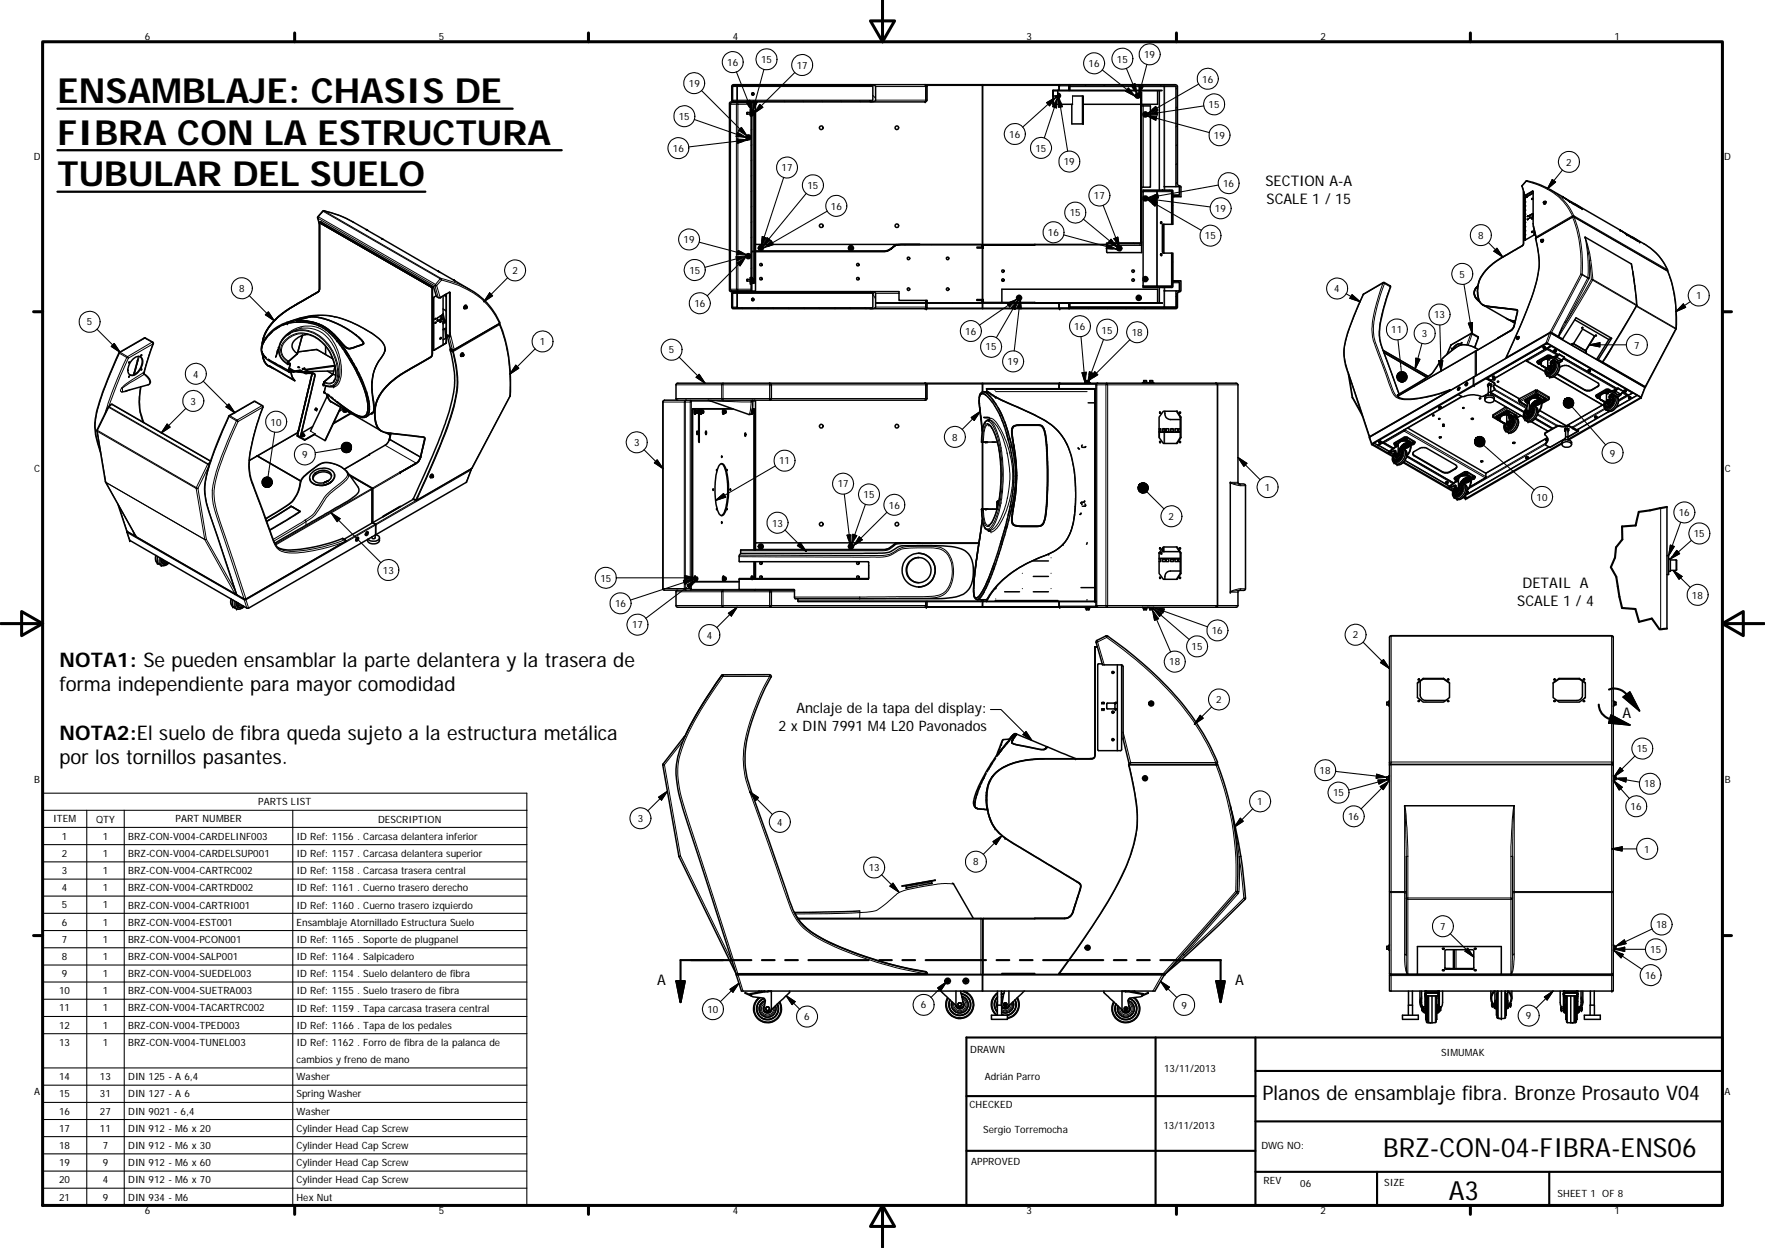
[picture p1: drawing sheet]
<svg xmlns="http://www.w3.org/2000/svg" width="297mm" height="210mm" viewBox="0 0 297 210" stroke-linecap="round" stroke-linejoin="round" font-family="sans-serif">
<defs><g id="words">
<g font-size="5.8">
<text x="9.7" y="17.4">ENSAMBLAJE: CHASIS DE</text>
<text x="9.7" y="24.3">FIBRA CON LA ESTRUCTURA</text>
<text x="9.7" y="31.3">TUBULAR DEL SUELO</text>
</g>
<g font-size="4.4">
<text x="232.8" y="194.6">BRZ-CON-04-FIBRA-ENS06</text>
<text x="243.8" y="201.8">A3</text>
</g>
<g font-size="3.4">
<text x="10" y="112.2">NOTA1: Se pueden ensamblar la parte delantera y la trasera de</text>
<text x="10" y="116.3">forma independiente para mayor comodidad</text>
<text x="10" y="124.4">NOTA2:El suelo de fibra queda sujeto a la estructura metálica</text>
<text x="10" y="128.5">por los tornillos pasantes.</text>
<text x="212.4" y="185">Planos de ensamblaje fibra. Bronze Prosauto V04</text>
</g>
<g font-size="2.5">
<text x="213" y="31.3">SECTION A-A</text>
<text x="213.1" y="34.3">SCALE 1 / 15</text>
<text x="255.4" y="101.9">SCALE 1 / 4</text>
<text x="256.2" y="99">DETAIL A</text>
<text x="273.1" y="120.8">A</text>
<text x="110.6" y="165.8">A</text>
<text x="207.9" y="165.8">A</text>
</g>
<g font-size="2.4">
<text x="131" y="122.9">2 x DIN 7991 M4 L20 Pavonados</text>
<text x="134" y="120">Anclaje de la tapa del display:</text>
</g>
<g font-size="1.7">
<text x="24.4" y="6.8">6</text>
<text x="73.9" y="6.8">5</text>
<text x="122.4" y="11.1">16</text>
<text x="123.3" y="6.8">4</text>
<text x="128.1" y="10.6">15</text>
<text x="134.1" y="11.6">17</text>
<text x="172.8" y="6.8">3</text>
<text x="183.2" y="11.3">16</text>
<text x="188" y="10.5">15</text>
<text x="192.5" y="9.8">19</text>
<text x="222.2" y="6.8">2</text>
<text x="271.7" y="6.8">1</text>
<text x="115.9" y="14.6">19</text>
<text x="202.3" y="13.9">16</text>
<text x="114.3" y="20.2">15</text>
<text x="169.9" y="23.2">16</text>
<text x="203.4" y="18.2">15</text>
<text x="204.3" y="23.4">19</text>
<text x="5.7" y="26.8">D</text>
<text x="113.2" y="25.6">16</text>
<text x="131.5" y="28.8">17</text>
<text x="174.2" y="25.5">15</text>
<text x="179" y="27.8">19</text>
<text x="263.6" y="27.9">2</text>
<text x="290.2" y="26.8">D</text>
<text x="135.9" y="31.8">15</text>
<text x="139.8" y="35.3">16</text>
<text x="184.1" y="33.5">17</text>
<text x="204.5" y="35.7">19</text>
<text x="205.8" y="31.5">16</text>
<text x="115" y="40.9">19</text>
<text x="176.4" y="39.7">16</text>
<text x="180" y="36.4">15</text>
<text x="202.8" y="40.3">15</text>
<text x="248.7" y="40.2">8</text>
<text x="86.3" y="46.1">2</text>
<text x="116" y="46.1">15</text>
<text x="245.6" y="46.7">5</text>
<text x="40.3" y="49.1">8</text>
<text x="116.9" y="51.7">16</text>
<text x="224.5" y="49.2">4</text>
<text x="241.3" y="53.6">13</text>
<text x="285.4" y="50.4">1</text>
<text x="14.6" y="54.8">5</text>
<text x="90.8" y="58.1">1</text>
<text x="112.6" y="59.5">5</text>
<text x="162.4" y="56.3">16</text>
<text x="165.8" y="59">15</text>
<text x="180.8" y="55.5">16</text>
<text x="185.4" y="56.1">15</text>
<text x="190.5" y="56.5">18</text>
<text x="234.1" y="56">11</text>
<text x="239.3" y="56.7">3</text>
<text x="275" y="58.7">7</text>
<text x="32.5" y="63.5">4</text>
<text x="169.6" y="61.4">19</text>
<text x="32.1" y="68.1">3</text>
<text x="45.5" y="71.6">10</text>
<text x="50.9" y="77.1">9</text>
<text x="106.7" y="75.1">3</text>
<text x="160.2" y="74.1">8</text>
<text x="270.9" y="76.8">9</text>
<text x="5.8" y="79.3">C</text>
<text x="131.1" y="78.1">11</text>
<text x="141" y="82">17</text>
<text x="145.3" y="83.8">15</text>
<text x="212.8" y="82.6">1</text>
<text x="290.3" y="79.3">C</text>
<text x="129.9" y="88.6">13</text>
<text x="149.6" y="85.6">16</text>
<text x="196.7" y="87.5">2</text>
<text x="258.6" y="84.3">10</text>
<text x="282.5" y="86.8">16</text>
<text x="285.1" y="90.4">15</text>
<text x="64.4" y="96.5">13</text>
<text x="101" y="97.9">15</text>
<text x="284.8" y="100.7">18</text>
<text x="103.5" y="102.2">16</text>
<text x="106.4" y="105.7">17</text>
<text x="118.9" y="107.4">4</text>
<text x="203.9" y="106.7">16</text>
<text x="227.7" y="107.4">2</text>
<text x="196.8" y="112">18</text>
<text x="200.5" y="109.3">15</text>
<text x="204.7" y="118.3">2</text>
<text x="5.8" y="131.8">B</text>
<text x="222.1" y="130.2">18</text>
<text x="275.5" y="126.6">15</text>
<text x="290.3" y="131.8">B</text>
<text x="43.5" y="135.5">PARTS LIST</text>
<text x="211.6" y="135.4">1</text>
<text x="224.3" y="134">15</text>
<text x="226.9" y="137.9">16</text>
<text x="274.4" y="136.3">16</text>
<text x="276.7" y="132.5">18</text>
<text x="9" y="138.4">ITEM</text>
<text x="10.4" y="141.3">1</text>
<text x="16.2" y="138.4">QTY</text>
<text x="17.3" y="141.3">1</text>
<text x="21.5" y="141.3">BRZ-CON-V004-CARDELINF003</text>
<text x="29.5" y="138.4">PART NUMBER</text>
<text x="49.9" y="141.3">ID Ref: 1156 . Carcasa delantera inferior</text>
<text x="63.6" y="138.4">DESCRIPTION</text>
<text x="107.3" y="138.3">3</text>
<text x="130.8" y="138.9">4</text>
<text x="276.7" y="143.4">1</text>
<text x="10.4" y="144.2">2</text>
<text x="10.4" y="147.1">3</text>
<text x="10.4" y="149.9">4</text>
<text x="17.3" y="144.2">1</text>
<text x="17.3" y="147.1">1</text>
<text x="17.3" y="149.9">1</text>
<text x="21.5" y="144.2">BRZ-CON-V004-CARDELSUP001</text>
<text x="21.5" y="147.1">BRZ-CON-V004-CARTRC002</text>
<text x="21.5" y="150">BRZ-CON-V004-CARTRD002</text>
<text x="49.9" y="144.2">ID Ref: 1157 . Carcasa delantera superior</text>
<text x="49.9" y="147.1">ID Ref: 1158 . Carcasa trasera central</text>
<text x="49.9" y="150">ID Ref: 1161 . Cuerno trasero derecho</text>
<text x="146.2" y="146.6">13</text>
<text x="163.8" y="145.6">8</text>
<text x="10.4" y="152.8">5</text>
<text x="10.4" y="155.7">6</text>
<text x="17.3" y="152.8">1</text>
<text x="17.3" y="155.7">1</text>
<text x="21.5" y="152.9">BRZ-CON-V004-CARTRI001</text>
<text x="21.5" y="155.7">BRZ-CON-V004-EST001</text>
<text x="49.9" y="152.9">ID Ref: 1160 . Cuerno trasero izquierdo</text>
<text x="49.9" y="155.8">Ensamblaje Atornillado Estructura Suelo</text>
<text x="10.4" y="158.6">7</text>
<text x="10.4" y="161.5">8</text>
<text x="17.3" y="158.6">1</text>
<text x="17.3" y="161.5">1</text>
<text x="21.5" y="158.6">BRZ-CON-V004-PCON001</text>
<text x="21.5" y="161.5">BRZ-CON-V004-SALP001</text>
<text x="49.9" y="158.6">ID Ref: 1165 . Soporte de plugpanel</text>
<text x="49.9" y="161.5">ID Ref: 1164 . Salpicadero</text>
<text x="242.4" y="156.4">7</text>
<text x="277.7" y="160.3">15</text>
<text x="278.7" y="156.2">18</text>
<text x="10" y="167.3">10</text>
<text x="10.4" y="164.4">9</text>
<text x="17.3" y="164.4">1</text>
<text x="17.3" y="167.3">1</text>
<text x="21.5" y="164.4">BRZ-CON-V004-SUEDEL003</text>
<text x="21.5" y="167.3">BRZ-CON-V004-SUETRA003</text>
<text x="49.9" y="164.4">ID Ref: 1154 . Suelo delantero de fibra</text>
<text x="49.9" y="167.3">ID Ref: 1155 . Suelo trasero de fibra</text>
<text x="276.9" y="164.7">16</text>
<text x="10" y="170.2">11</text>
<text x="10" y="173.1">12</text>
<text x="17.3" y="170.2">1</text>
<text x="17.3" y="173.1">1</text>
<text x="21.5" y="170.2">BRZ-CON-V004-TACARTRC002</text>
<text x="21.5" y="173.1">BRZ-CON-V004-TPED003</text>
<text x="49.9" y="170.2">ID Ref: 1159 . Tapa carcasa trasera central</text>
<text x="49.9" y="173.1">ID Ref: 1166 . Tapa de los pedales</text>
<text x="119.1" y="170.4">10</text>
<text x="135.4" y="171.7">6</text>
<text x="155" y="169.7">6</text>
<text x="198.8" y="169.7">9</text>
<text x="256.8" y="171.5">9</text>
<text x="10" y="176">13</text>
<text x="17.3" y="176">1</text>
<text x="21.5" y="176">BRZ-CON-V004-TUNEL003</text>
<text x="49.9" y="176">ID Ref: 1162 . Forro de fibra de la palanca de</text>
<text x="49.9" y="178.9">cambios y freno de mano</text>
<text x="163.3" y="177.1">DRAWN</text>
<text x="242.5" y="177.7">SIMUMAK</text>
<text x="5.8" y="184.3">A</text>
<text x="10" y="181.7">14</text>
<text x="10" y="184.6">15</text>
<text x="16.8" y="181.8">13</text>
<text x="16.8" y="184.6">31</text>
<text x="21.5" y="181.8">DIN 125 - A 6,4</text>
<text x="21.5" y="184.6">DIN 127 - A 6</text>
<text x="49.9" y="181.8">Washer</text>
<text x="49.9" y="184.7">Spring Washer</text>
<text x="165.7" y="181.7">Adrián Parro</text>
<text x="195.9" y="180.4">13/11/2013</text>
<text x="290.2" y="184.3">A</text>
<text x="10" y="187.5">16</text>
<text x="10" y="190.4">17</text>
<text x="16.8" y="187.5">27</text>
<text x="16.8" y="190.4">11</text>
<text x="21.5" y="187.5">DIN 9021 - 6,4</text>
<text x="21.5" y="190.4">DIN 912 - M6 x 20</text>
<text x="49.9" y="187.6">Washer</text>
<text x="49.9" y="190.5">Cylinder Head Cap Screw</text>
<text x="163.2" y="186.4">CHECKED</text>
<text x="165.5" y="190.6">Sergio Torremocha</text>
<text x="195.8" y="189.9">13/11/2013</text>
<text x="10" y="193.3">18</text>
<text x="10" y="196.2">19</text>
<text x="17.3" y="193.3">7</text>
<text x="17.3" y="196.2">9</text>
<text x="21.5" y="193.3">DIN 912 - M6 x 30</text>
<text x="21.5" y="196.2">DIN 912 - M6 x 60</text>
<text x="49.9" y="193.3">Cylinder Head Cap Screw</text>
<text x="49.9" y="196.2">Cylinder Head Cap Screw</text>
<text x="163.4" y="196">APPROVED</text>
<text x="212.3" y="193.4">DWG NO:</text>
<text x="10" y="199.1">20</text>
<text x="10" y="202">21</text>
<text x="17.3" y="199.1">4</text>
<text x="17.3" y="202">9</text>
<text x="21.5" y="199.1">DIN 912 - M6 x 70</text>
<text x="21.5" y="202">DIN 934 - M6</text>
<text x="49.9" y="199.1">Cylinder Head Cap Screw</text>
<text x="49.9" y="202">Hex Nut</text>
<text x="212.7" y="199.2">REV</text>
<text x="218.8" y="199.6">06</text>
<text x="233" y="199.5">SIZE</text>
<text x="262.1" y="201.4">SHEET 1 OF 8</text>
<text x="24.4" y="204.3">6</text>
<text x="73.9" y="204.3">5</text>
<text x="123.3" y="204.3">4</text>
<text x="172.8" y="204.3">3</text>
<text x="222.2" y="204.3">2</text>
<text x="271.7" y="204.3">1</text>
</g>
</g></defs>
<g fill="none" stroke="#000" stroke-width=".17">
<path d="M122.9 17.9l-.1 .3M122.9 17.5h1M123.1 14.5l.2 .2M123.3 14.6h.8v2.2h-.8M123.4 17.1l-.1 .2M123.9 17.5v31.2l.3 .2a.2 .2 0 0 0 0-.2 .2 .2 0 0 0-.3 0h-1M124 17.3h.2a.19 .19 0 0 1 0 .2 .19 .19 0 0 1-.3 0zM125.6 17l.2 .1M125.9 17.1v.2M126 14.2l.2 .2M126.4 19.2l-.1 .3M126.4 19.3h.1"/>
<path d="M126.4 17.5h-2.2v31.2h2.2M126.4 18.8h.1M126.5 17.3h.6M126.9 18.8v.5zM126.9 18.8l-.1 .2 .1 .3M127 17.1l.1 .2M127.1 17.3h.1M127.1 17.3v25M128.8 17l.1 .1M129.2 14.2l.2 .2M132 17l.1 .1M132.4 14.2l.1 .2"/>
<path d="M135.1 17l.2 .1M135.6 14.2l.1 .2M138.3 17l.1 .1M138.7 14.2l.2 .2M141.5 17l.1 .1M141.9 14.2l.2 .2M144.7 17l.1 .1M145.1 14.2l.1 .2M146.9 16l.5 .5M146.9 14.6h-22.8v-.2l-.1 .2v2.2l.1 .2v-.2h22.8M147.4 14.6h8.6M147.4 16.8h8.6"/>
<path d="M155.7 17.1h.1M155.7 14.2h.1M155.7 14.2v2.9M155.7 14.2l.3 .4M156 14.4h22.2M156 16.8l-.3 .3M156 14.6v2.2M177.2 15.2h.1M177.3 15.2v1M178 15.9a.2 .2 0 0 1 .3 .1 .2 .2 0 0 1-.2 .3 .2 .2 0 0 1-.2-.1M178.2 14.4h.1M178.2 14.4v.8h.1"/>
<path d="M178.3 14.3h.1M178.3 14.5h1.6M178.3 14.3v.9M178.3 14.3h1.6M178.3 14.3l-.1 .1M178.3 14.2v.1M180.1 14.6h15.8M180.5 16.2v1.3M182.3 17.9l-.1 .1M182.8 14.2l-.2 .3M182.8 15.2h-.1M186 14.2l-.2 .3"/>
<path d="M187.3 15.2h-.1M189.1 14.2l-.2 .3M191.8 15.2h-.1M192 19.9l.1 .2M192 16.7l.1 .2M192.3 14.2l-.2 .3M192.4 17.8v1.2M192.4 19.5v12M195.5 14.2l-.2 .3M195.9 14.6h.1M195.9 14.6v-.1l.1 .1M195.9 14.6v16.8"/>
<path d="M196 14.6v17.4M196 14.6h1.9M198.2 17.9l-.3 .3M198.2 14.8l-.3 .2M53.5 36.4v.3h-.1M53.8 37.6l-.3-.9 19.7 11.4M53.8 37.5h.1M53.8 37.5v10.5a1.02 1.02 0 0 1-.4 1.2l-3.7 2.2a12 12 0 0 0-5.2 5l-.3 1.3M54.4 35.6l19.7 11.3-.8 1-19.7-11.4zM54.5 35.5l19.7 11.3M54.5 35.5h-.2M54.5 35.5a17.6 17.6 0 0 1 4.9 1.8"/>
<path d="M122.9 22.4l-.1 .2M122.9 26.8l-.1 .3M122.9 31.3l-.1 .3M122.9 35.8l-.1 .3M126.5 39.9l-.1 .1M126.5 37.3l-.1 .1M126.5 34.7l-.1 .1M126.5 32.1l-.1 .1M126.5 29.5l-.1 .1M126.5 26.9l-.1 .2M126.5 24.4l-.1 .1M126.5 21.8l-.1 .1"/>
<path d="M192 39l.1 .1M192 35.8l.1 .1M192 32.6l.1 .1M192 29.4l.1 .2M192 26.3l.1 .1M192 23.1l.1 .1M192.4 32.3h2.3v15.8M194.7 32.1l.1 .2h-.1zM194.8 32.3h2.4M194.8 32.3v15.8h2.4M195.6 38h.1M195.7 37.9v4.6"/>
<path d="M195.9 31.4v.6M196.8 32l-.1 .1M197.4 37.7h.1M197.4 34.6l-.2 .2M197.4 32.8h1.1M198.2 30.6l-.3 .3M198.2 27.5l-.3 .2M198.2 24.3l-.3 .2M198.2 21.1l-.3 .3M256.2 31.2v.2M256.6 33.4h.1M256.7 33.3h.1"/>
<path d="M256.8 30.5h.1M256.9 30.5a10.6 10.6 0 0 1 7.3 4.9l.4 .9M256.9 30.5l-.7 .8 .5 1.6M257 30.4l-.1 .1M257.4 36.7h.1M257.4 36.3h.1M257.4 36.2h.1M257.9 32.2h.1M257.9 35.9l.1 .1M258 37.6l.5 2.4M259.8 34l.1-.1-.1 .2zM259.9 33.9l-.1 .2"/>
<path d="M260.9 31.9a9.3 9.3 0 0 1 4 4.4h-.3M264.2 33.9h-.1M264.6 36.3v.2h.3M264.6 36.3l-6.1 3.6 .1 .1M264.8 34.3h.1M264.8 36.5l.1-.2 15.7 9.1v.2M264.9 36.5l15.7 9.1M264.9 36.5a22.8 22.8 0 0 1 1.4 9.6M266.3 35.1h.1M266.8 39.9a20.2 20.2 0 0 1 .7 6.8M266.8 39.9l.7 2.4 .2 1.5M266.8 39.9a26.4 26.4 0 0 1 .4 6.8l-.9-.6"/>
<path d="M273.8 39.5h.1M274.5 39.9h.1M20 59.4h.1M20.1 59.4l1.5 .9M20.1 59.3h.1l-.1 .1M20.1 59.4l-1 2.2a31.9 31.9 0 0 0-3.1 9.9v.3a12.5 12.5 0 0 0 .9 4.1M20.2 59.3l4.2-2.4 1.2 .7-4.1 2.4zM23.3 59.9l-.2 .7M23.4 60l-.8 3M24.3 56.9h.1M24.5 56.9h-.1M25.7 57.6h-.1l.1 .3"/>
<path d="M25.7 57.9l-4.1 2.4M25.7 57.9l-1.5 4.8M25.8 57.8l-.1 .1M44.1 58.5l-.1 .2M44.1 59.1l.1 .4zM44.2 59.7a2.27 2.27 0 0 0 1 1.9M44.8 56.9l.1-.1-.3 .4M45.3 56.3l.5-.4-.5 .5M46.5 55.3l.3-.2-.4 .3M47 55h-.1M47.1 57.9a5 5 0 0 1 7.7-2 8.7 8.7 0 0 1 2.4 8.2 1.2 1.2 0 0 1-1.5 1M48.3 54.5h-.2"/>
<path d="M48.6 56.2a4.8 4.8 0 0 1 6.2 1.2 7.7 7.7 0 0 1 2 6.7l-.3 .6-.4 .3M48.8 56a5 5 0 0 1 7.4 2.3 7.4 7.4 0 0 1 .7 5.9l-.6 .7M49.2 54a13.5 13.5 0 0 1 11.8 1.1l2.2 1.4a3.1 3.1 0 0 1 1.6 2.3 4.2 4.2 0 0 1-1.2 2.1 10.1 10.1 0 0 0-.8 6.8v.3a1.72 1.72 0 0 1-.2 1.5M50.1 59.5h.1M50.1 59.2l3.2-.4 2.7 1.6M50.2 55.6l-.5 .2M50.7 55h.1M50.9 56.4h.1M51.3 56.2a3.5 3.5 0 0 0-3.9 2.8 2.4 2.4 0 0 0 1.2 1.8M54.5 53.6h.1M54.5 54.9v.1M56.7 57.4h.1"/>
<path d="M56.9 57.1h.1M60 56.4h.1M64.8 58.7l-.1 .6a12 12 0 0 0-2 4.3 24.9 24.9 0 0 0 .3 5.1l-.1 .5-.2 .3M73.1 58.9h.1M73.2 48.1l.6 2M73.2 47.9l.3 .1-.3 .1zM73.6 54l.1 .1M74.1 46.9l.2 .2M74.2 53.7h.1M74.2 46.8l-.1 .1M74.2 46.8l.1 .3M74.2 46.8a16.8 16.8 0 0 1 4.9 1.9"/>
<path d="M74.2 53.1h.1M74.2 53.6h.1M74.3 47.1a13.8 13.8 0 0 1 8.5 5.1l1.2 2.2M74.3 47.1l-.8 .9 .6 2.1M74.8 55.3v.1M75 57.8h.1M75.1 57.6h.1M75.7 49.2l.1 .1M75.8 56l.6 2.8h-.3l-.5-2.1M75.8 58.9l.4 .2M75.8 58.8l.4 .3M75.8 59l.4 .3"/>
<path d="M75.8 58.8l.4 .2-.4-.2M75.8 58.6l.4 .3M76.2 59.1h.1M76.2 59.1l.3 1.5a16.4 16.4 0 0 1-.8 9.9 139.6 139.6 0 0 1-5.7 13.6M76.2 59.1a15.8 15.8 0 0 1 .4 8.2 71.7 71.7 0 0 1-5.1 13.6l-1.5 3.2 .1 .1M78 59.7l.1 .1-.2 .1h-.1zM78 59.6l-.2 .2 .1 .1M78.4 51.7h.2l-.2 .2zM78.6 51.6l-.2 .1v.2M84 54.5l-7.7 4.6M84 54.4l-7.6 4.5M84 54.4v.2l.1-.1"/>
<path d="M84.1 54.2l-.1 .2M122.9 40.3l-.1 .3M122.9 44.8l-.1 .3M123.1 48.9l-.1 .2M123.3 51.7h.7M123.4 49.1v.1M124 51.7l.1 .1M124 51.7v-2.3h.1v2.4M124.1 51.8h22.7M124.9 51.8l.1 .1M125.7 48.9l-.1 .2M125.9 49.1l.1 .1"/>
<path d="M126.4 46.7l-.1 .3M126.4 47.5h.1M126.4 47.7v.1M126.5 45.1l-.1 .1M126.5 42.5l-.1 .1M126.5 48.9h.6M126.9 47v.3zM126.9 46.9l-.1 .3 .1 .2M127.1 48.9l-.1 .2M127.1 48.9h.1M127.1 42.3v6.6M127.3 42.3h.1"/>
<path d="M127.5 51.8l.1 .1M128.5 49.1l.1 .1M130.1 51.8l.1 .1M131.1 49.1l.1 .1M131.8 42.3h.1M132.7 51.8l.1 .1M133.7 49.1l.1 .1M135.3 51.8l.1 .1M136.3 42.3h.1M136.3 49.1l.1 .1M137.9 51.8l.1 .1M138.9 49.1l.1 .1"/>
<path d="M140.5 51.8v.1M140.8 42.3h.1M141.5 49.1l.1 .1M143.1 51.8v.1M144.1 49.1l.1 .1M145.3 42.3h.1M145.6 51.8l.1 .1M146.7 49.1l.1 .2M146.9 49.5l.5 .8M146.9 49.4h-22.8v-.2l-.1 .2h-.7M147.4 49.4h3.9M147.4 51.7h8.4"/>
<path d="M149.5 42.1v.1M150.8 41.1l-1 .7a1.67 1.67 0 0 1-1.3 .4h-21.4M151.3 50.9l.1 .1M152.3 41.2h.1M155.8 51.7l.2 .1-.1 .1M155.8 51.7l.1 .2M155.8 50.5v.4M155.8 51v.7M155.8 50.9l.1 .1M155.9 51.9h.1M156 51.8h.1M156 51.8h22.2"/>
<path d="M156 50.5v.4M156 51v.8M156.7 41.1l.1 .1M160.3 50.9l.1 .1M161.2 41.1v.1M164.8 50.9v.1M165.7 41.1l.2 .2M169.1 50.9l.3 .1M170.2 41.1l.2 .2M173.6 50.9l.2 .1M176.3 50.9v.1M178.2 51l.1 .9"/>
<path d="M178.2 51.8h.1M178.3 51.8h1.6M178.3 51.9h1.6M178.3 51v.9M178.9 50.9v.1M180.1 51.6h15.8M180.2 51.8l-.2 .1M181.4 50.9l.1 .1M183.4 51.8l-.2 .1M184 50.9l.1 .1M186.2 41.3h5.7M186.5 51.8l-.2 .1"/>
<path d="M186.6 50.9v.1M187.6 40.9l.1 .1M189.2 50.9v.1M189.7 51.8l-.2 .1M190.8 40.9l.1 .1M191.8 50.9v.1M191.9 41v.3l.2-.1M192.4 48.1h2.3M192.9 51.8l-.2 .1M194.4 50.9v.1M194.7 48.1h.1l-.1 .1zM195.6 42.4h.1"/>
<path d="M195.9 51.6h2M195.9 48.9v2.7M195.9 48.4v.5M196 48.4v3.3l-.1 .1v-.2M196 51.8l-.1 .1M196.4 48.2l-.1 .2M197.4 47.2l-.2 .3M197.4 44.1l-.2 .2M197.4 47.6h1.1M198.2 49.7l-.3 .2M229.4 49.6h.1M229.4 49.6l-2.4 5.9a9.1 9.1 0 0 0 0 7.5l3.5 10.5"/>
<path d="M229.5 49.5l-.1 .1M232.7 58.9l7.7 4.4M232.8 47.6l-3.4 2M232.8 47.6a22.7 22.7 0 0 0-1.9 8.4l.2 1.4 3 8a2.2 2.2 0 0 0 2.6 1.8 22.7 22.7 0 0 0 7.2-1.5l-13.4 7.7v.2M232.8 47.6l.2 .1M232.8 47.5v.1M233 47.5v.2M233 47.7l1 .6M233 47.7a22.8 22.8 0 0 0-1.9 8.1 8.4 8.4 0 0 0 .8 2.9l2.6 7.2 .4 .6 .4 .3M234 48.1a26.8 26.8 0 0 0-1.9 8.3l.2 1.1 .3 1 2.8 7.8M234 48.1h.1M244.2 58.1h.1"/>
<path d="M244.2 58.1l-.7 1.5M244.3 58l-.1 .1M247.6 56.2l-.7 1.8M247.6 56.2l-3.4 1.9M247.6 56.2h.2M247.6 56.1v.1M247.8 56.1h.1M247.8 56.1v.1M247.8 56.2l.9 .6M247.8 56.2l-.7 1.9M248.1 49.3h.1M248.3 59.1h.1"/>
<path d="M248.3 49.9h.1M248.4 48.4h.1M248.5 59l-.1 .1M248.5 48.4h.1M248.7 56.6v.2M248.7 56.8l-.6 1.6M248.7 56.8l.1 .1M248.8 58.8a3.3 3.3 0 0 0-3.5-.5l-1.9 1.5a5.8 5.8 0 0 0-1.6 2l-.8 1.1-1.2 .8v.3M252.1 56.9l-3.6 2.2v4.1M255.2 56.7h.2l-.1 .2zM255.4 56.6l-.2 .3M256.6 40.4h.1"/>
<path d="M258.4 40.1h.1M258.4 40.1l6.2-3.6a23.1 23.1 0 0 1 1.5 9.6l.2 .1M258.4 40.1a13.8 13.8 0 0 1-.5 9.5l-2.1 5.3-2.3 5.3M259.4 40.4h.1l-.1 .1h-.1zM259.5 40.3v.1l-.2 .2M259.7 58.5l.3-.1 .1 .1M259.8 58.6h.2M260.2 57.8l.6-1.8-30.3 17.6M260.4 57.8l-10.2 5.8M260.4 57.7l.6-1.6 15.8 9.2M260.4 59.8v.1M260.4 58.5h.1"/>
<path d="M260.4 58.6l1.9 1.1M260.8 56l.2 .1v-.1M260.9 59.8v.1M260.9 55.9l.2 .1M260.9 55.9v.1M260.9 55.9l-7.4 4.3M260.9 56h.1M261 58.2l-10.1 5.8M261.1 58.2h.1M261.1 58.3l13.6 7.8M261.1 56l1.1 .6M261.1 56h-.2"/>
<path d="M261.6 59.1h.2M262.2 59.8l-1.8-1-3.4 1.9 3 1.8M262.2 56.6h.1M262.3 56.7l.7 .3M262.3 56.6v.1M262.3 56.6l1.2-2.4-.1-.1-.7 1.2a1.89 1.89 0 0 0-.4 1.3M262.3 56.6h.1M264.9 57.9h.1M266.3 46.2l-5.2 9.7 1.1 .7M266.3 46.2l.9 .6 .3-.1-.1 .2M266.3 46.1h-.3l-5.1 9.8M266.3 46.1v.1"/>
<path d="M266.7 58.9l.1 .1M266.9 58.9h.1M267.4 46.9l-.2-.1-3.8 7.3M267.7 43.8h-.2l.3 3.2-4.3 7.2 3.9-7.3M267.7 43.8l.4 3.2M268 47.1l-5.7 9.5M268 47.1l7.4 4.3-5.8 9.5M268.1 47h-.3l.2 .1M268.1 47l-.1 .1M268.1 47l7.3 4.3-.3-3.3v.1M268.3 56.6v.1M271.2 58.5l-1.5 2.4"/>
<path d="M274.6 44.4l.2 1.3M274.6 44.4l.5 3.6M274.6 44.4l.4 2.8M275.4 51.5l6.6 3.9M275.4 51.4l6.6 3.8M275.9 40.7h.1M276.7 41a9.5 9.5 0 0 1 3.9 4.4M280.6 45.6h.1M280.6 45.6a23.2 23.2 0 0 1 1.4 9.6M282 55.4l-5.1 9.6-7.2-4.1M282 55.4h.1M282 55.2v.2"/>
<path d="M282 55.2l.1 .1M16.3 72.5l.1 .1M16.3 72.4l.1 .2M16.4 72.6l16.6 9.6 1.5 8.6-16.7-9.6M16.4 72.6l1.4 8.6M18.2 68.5h.1M18.3 68.4v.1M18.3 68.5l16.6 9.6-1.9 3.9-16.6-9.6zM18.7 68h.2M20.5 65.3h.1M20.5 65.3a.38 .38 0 0 0-.2 .3 .38 .38 0 0 0 .2 .4M20.6 65.3v.6"/>
<path d="M20.6 65.9l-.1 .1M21.1 65.8l-.5 .1M21.6 60.3l-.1-.3a57.9 57.9 0 0 0-3.8 9.6M21.6 60.3l-1.3 3-2 5M21.9 65.6l-.7 .3-.7 .1M23.7 65.1l-.3 2.1a9 9 0 0 0 .7 3.8M24.1 62.7l.2 .3M24.1 62.7l-2.7 1.8-.9 .8M24.2 62.7l.1 .3M24.2 62.7h-.1M24.2 62.7h.1M24.9 64.7a.64 .64 0 0 0 0-1l-.6-.7-2.4 1.4-1.3 .9"/>
<path d="M35 78l.2 .3-.2-.1zM35.2 78.3l-1.9 3.9M35.4 77.6l-16.6-9.5-.4 .3 16.6 9.6 .4-.3M38.5 70l.1 .1M38.6 69.9l.1 .1-.1 .1M38.6 70.1l-2.9 6.8a15.3 15.3 0 0 0-1.2 5.7 15.1 15.1 0 0 0 1 4.5l4.4 13M38.6 70.1l1.2 .7-2.4 5.7a17 17 0 0 0-1.7 7.3l.2 1 .6 2.1 4.6 13.9-1.2-.7M38.7 70l4.1-2.5 1.3 .8-4.2 2.4zM39.8 70.7h.2l.1 .2zM40.1 70.9l-2.6 6.3a14.1 14.1 0 0 0-1.4 7.1l.4 1.8 .5 1.6 4.4 13.1h-.3M42.7 67.5h.2M44.2 68.3h-.1l.1 .2"/>
<path d="M44.2 68.5l-4.1 2.4M44.2 68.5a30.9 30.9 0 0 0-2.3 10.2v.3a7.6 7.6 0 0 0 .7 2.7l3.3 9a2.73 2.73 0 0 0 2.7 2.3 26.9 26.9 0 0 0 9.5-1.9l-16.7 9.7v.1M44.2 68.5h.1M44.7 60.1l-.2-.2 .3 .3M44.9 61.3h.1M45.2 60.5h.1M45.3 60.6h.1M46.3 61.2h.1M48.4 61.2a2.8 2.8 0 0 1-1.4-2.6 2.8 2.8 0 0 1 1.7-2.4 4.7 4.7 0 0 1 5.8 1.1 7 7 0 0 1 2.2 6.7 1.25 1.25 0 0 1-1.7 .9l-.6-.2M48.4 61.2l.1 .1M48.4 61.3h.1M48.4 62.3h.2"/>
<path d="M48.5 61l.2 .2M48.5 60.9a2.33 2.33 0 0 1 0-4.1 4.2 4.2 0 0 1 5.5 .6 6.9 6.9 0 0 1 2.4 6.5 1.25 1.25 0 0 1-1.9 .5M48.5 61.3h.1M48.6 62.3h.1M48.6 62.3l.3 .1M48.7 61.2l.1 .1M48.7 61.2h.1M48.8 61.3h.1M48.9 62.4h.1M48.9 62.4l-.1 .1M48.9 62.5h.1M49.4 62.4h-.1"/>
<path d="M49.6 62.4v.1M50.1 73.3v.1M50.1 72.6v.1M50.1 72.6l.1 .1M50.2 72.7l-.1 .1M50.2 72.8l-8.3 4.7M50.2 72.4l-.1 .2M50.5 62.3v.1M50.5 73.5h.1M50.7 62.3l-.1 .1M50.8 73l.1 .1 .2-.1M51.3 62.5h.1"/>
<path d="M51.3 62.7v.1M51.5 62.2h.1M51.5 62.5v.1M51.6 62.8l-.1 .1M51.6 62.5v.1M51.7 62.5v.1M52.1 62.6h.3M52.2 62.7l-.1 .1M52.3 72.5l.7 .5-.1 .1M52.5 62.9l-2.4 10.4 .5 .2M54.4 64.7h.1M54.4 64.7v.1"/>
<path d="M54.5 64.3v.1M54.5 64.4l-.1 .3M54.5 64.4h.1M54.5 64.3h.1M54.5 66h.1M54.6 65.9l-.1 .1M54.6 66.1h.1M54.6 65.9h.1M54.8 64.9l-.2 .8M55.1 66.4l.2 .7 .3 .4M55.3 63.6l-.8 .7M55.6 64.6h.1"/>
<path d="M55.6 67.5h.1M55.6 64.9h.1M56 63l-.7 .6M56.1 65.1h.1M56.2 64.1a1.3 1.3 0 0 1-1.7 .2M57.9 68.9l.2 .1M58.5 79.4a1 1 0 0 1-.4 1.5l-1 1a9.3 9.3 0 0 0-3.5 3.9 4.8 4.8 0 0 1-2.1 2v.6M59.3 60.8h.1M59.5 61.1h.1M59.6 61.4h.1M59.9 61.8h.1M61.3 64.9h.1"/>
<path d="M61.5 65.3h.1M61.7 65.9h.1M62 69.8h.1M62 69.7h.1M62 67.1h.1M62 67.4h.1M62.1 67.8h.1M62.2 68.5h.1M62.2 68.6h.1M62.2 68.7h.1M62.2 76.5l-4.2 2.5M62.7 64.2h.1"/>
<path d="M63.3 61.4h.1M64.8 74.9h.1M64.8 74.9l5.3 3M65.1 72.9l.6 .3M65.5 73.9h.1M65.5 73.9l-.3 .8-.4 .2M65.6 73.9l5.2 3M67.3 79.4l-4.6 2.7-4-2.3M67.4 79.6l-4.6 2.6v5.7M70 77.9h.1M70.8 76.9h.1M79.2 79h.1"/>
<path d="M79.4 78.8l-9.3 5.4M79.4 78.8l-.1 .1M79.4 78.8h.1M85.8 66.7a28 28 0 0 0-1.8-12.1l-7.7 4.5a16.7 16.7 0 0 1-.4 11.1l-2.2 5.8-3.6 8.2-.1-.1M85.9 66.6l-6.5 12.2M111.6 67.6h3.6v31.4h-3.6zM111.8 67.3l-.3 .3M113.8 64.7h7.7M115.2 67.5l.2-.2-.1 .3h-.1zM115.3 67.6h.9v31.4h-.9zM116.3 67.6v31.4M116.5 69.1h.1"/>
<path d="M117.3 69v.5M117.3 69.1v.4zM117.6 69h.1M117.6 74.3h.1M118.3 69v.5M118.3 69.1v.4zM119.6 67.3l.1 .1M119.7 67.4l6.7 .2-.1 1.6-.3 .5M119.7 67.4v.1h-3.3M121.5 64.7v2.5l.2 .1v-.2h-7.9M121.6 64.5h.1a.19 .19 0 0 1 0 .2 .19 .19 0 0 1-.2 0zM122.1 69l-.1 .2 .1 .3"/>
<path d="M122.1 69.1v.4zM126.4 67.3v.3h.1M126.6 67.3l-.1 .3 .2-.3M126.7 67.5h.4M126.9 69.1v.4zM126.9 69l-.1 .2 .1 .3M127 67.3l.1 .2M127.1 67.5h.1M127.1 67.5v25M129.5 64.7h-7.8v2.4h7.8M129.5 67.1v.2M129.5 64.7h.2"/>
<path d="M129.5 64.5v.2M129.5 64.7v2.4M129.5 67.1h.2M129.7 64.7h.1M129.7 67.1h.1M155.7 64.5h.1M155.7 64.5l.1 .2M155.7 64.5l.3 .2M155.8 64.7h-26.1M155.8 67.1h-26.1M155.8 67.1h.2M155.8 67.1l-.1 .2"/>
<path d="M155.8 64.7v2.4M155.8 64.7h.2M156 67.1l-.1 .2h-.2M156 64.7v2.4M164.8 67.8v-.4v.5M164.9 68.6h.1M164.9 68.9v.1M164.9 66.5l-.1 .4zM165.1 70.5v.2M165.2 66.2l-.1 .1M165.2 74.4l.3-2.6 .3-.8 .5-.2a1.55 1.55 0 0 1 .9 1.1 20.1 20.1 0 0 1 1.5 9 15.7 15.7 0 0 1-1.7 7.5 .98 .98 0 0 1-.8 .6l-.5-.2-.2-.8-.3-2.3M165.4 74.4h.1"/>
<path d="M165.4 74.4l.1-1.7 .3-1.1a.45 .45 0 0 1 .5-.3 .45 .45 0 0 1 .4 .3 13.1 13.1 0 0 1 1.7 6.8 19 19 0 0 1-1.6 9.7l-.2 .3a.42 .42 0 0 1-.7 0l-.3-.8-.2-1.9M165.8 74.4h.1M166 65.9l1.5 1 1.5 .7a56 56 0 0 1 7.9 3.9 11.4 11.4 0 0 1 3.9 7.6l.2 4.7-.2 2.8-.3 1.9a6.6 6.6 0 0 1-4.2 4.8 19.8 19.8 0 0 0-8.7 5.4l-1.6 2.2M166.1 74.4h.1M166.1 65.8l.3 .1a15.8 15.8 0 0 0 4.9 2.6 23.1 23.1 0 0 1 6.5 3.7 9.6 9.6 0 0 1 1.8 2.6M166.2 71.3h.1M166.2 70.7a.68 .68 0 0 1 1.2 .1 15.9 15.9 0 0 1 .4 18.1 1.24 1.24 0 0 1-1.1 .6l-.3-.3M166.3 70.6h.1M166.3 70.6a2.49 2.49 0 0 1 1.4 1.8 25.3 25.3 0 0 1 0 15.1 2.37 2.37 0 0 1-1.4 1.7M166.4 71.5a.69 .69 0 0 0-.7 .8l-.2 2.1M166.5 70.6a3.2 3.2 0 0 1 1.9 2.2 17.1 17.1 0 0 1-.7 15.7l-.6 .5-.5 .2M166.6 70.4h.1"/>
<path d="M166.9 71.9h.1M167.3 67.5h.1M167.6 65.9h15.4M168.3 69.3h.1M168.5 75.3h.1M169.2 71.5h.1M169.5 76.2h.1M170.2 74.8h.1M176.1 74.8v.1M178.2 64.6h-22.2M178.2 64.6v.8M178.3 64.5l-.1 .1"/>
<path d="M178.3 64.5h6.2M178.3 64.7h6.2M178.3 64.5v.9M181.4 75.4h.1M182.7 75.1h.1M182.8 64.1h.5M183 64.3h.1M184.6 64.7h1.5v37.2h-1.5zM184.7 64.5l-.1 .2h-.2M192.5 64.1h.5M192.6 64.3h.1M193.5 64.1h.5"/>
<path d="M193.7 64.3h.1M195.9 72.1v.5M195.9 72.7v1.9M196 72.1v.5M196 72.7v1.9M204.6 64.5h.2l.1 .2M204.7 64.5h.1M204.7 64.5h.1l.1 .2M204.9 64.7h-18.8a.16 .16 0 0 1 .1-.2 .16 .16 0 0 1 .2 .1v37.3M204.9 64.7v37.2l-.1 .2-.2 .1M208.3 64.7h-3.4v37.2h-18.5M227.1 63.3l.5 3.5 1.5 2.6"/>
<path d="M227.6 66.9v-.1v.2M230.5 73.6v.1M230.5 73.6l.4 1.1M231 74.7h.1M232 74.8v.1M232 74.9l1.8 1M232.1 74.5l.1-.1 .2 .1M232.6 74.5h.1M232.6 74.5l1.8 1M232.7 74.4l.2 .1M232.9 74.4h.1M233.9 76.2l.6 .3"/>
<path d="M234 76.2l.5 .2M234 76.1h.1M234.5 75.4l-1.5-.9 3.3-2 13.6 7.9-2.5 1.5M234.7 74.5v.1M234.7 75.8h.1M234.7 75.8l.1 .1M234.8 74.9l.1-.1 .3 .1M234.8 76.3a.79 .79 0 0 0 0 1M234.9 76.8v.6M234.9 76.8h.1M235 77l.1 .4M235.1 77l.1 .3"/>
<path d="M235.1 75.1h.1M235.1 76.7v.1M235.1 76.3v.3l-.2 .1M235.3 74.8a1.25 1.25 0 0 1 1.9-.3l.2 .3M235.5 75.8l.2 .1M235.5 75.8a.55 .55 0 0 1 .2 .9 .66 .66 0 0 1-.4 .6 .66 .66 0 0 1-.7-.1v-.5l.3-.5M235.6 75.6a.82 .82 0 0 1 .1 1.4 .82 .82 0 0 1-1.1 .5 1.15 1.15 0 0 1 .3-1.5M235.6 76.3a.49 .49 0 0 1 0 .5 .49 .49 0 0 1-.4 .3M235.7 75.4a.83 .83 0 0 1 .3 1.4 1.2 1.2 0 0 1-1.5 .9 1.58 1.58 0 0 1 .4-1.8M235.8 75.9l-.4 .1M235.8 75.7a1.14 1.14 0 0 1-.3 1.6l-.4 .3h-.4M235.8 75.3h.1"/>
<path d="M235.8 76.2l-.3 .1M235.8 76.1l-.4 .1M236 75.4a1.63 1.63 0 0 1-.8 2.5h-.6M236.1 74.9v.1M236.3 74.8v.3M236.3 73.6h.1M236.4 74a1 1 0 0 0-1.1 .6M236.4 72.4l13.7 7.8M236.4 77.4l7.6 4.4M236.5 74.8v.3M236.5 75.7a1.71 1.71 0 0 1-1 2.5h-.4M236.7 74.9v.1"/>
<path d="M236.7 76.9l7.8 4.5M236.8 74l.5 .3 .2 .3M236.8 74l.1 .1M236.8 74l-.3-.1-.7 .2M236.8 76.7l7.9 4.6M236.8 73.6h.1M237.3 74.9l-.1 .1M237.3 75l-.3 .3M237.6 74.7l.1-.1 .3 .1M237.9 76.6v.1M238 74.3v.1M239.9 63.6l-4.7 2.9"/>
<path d="M242.2 68.7l.1-.1 .2 .1M242.8 79.4v.1M243.2 79.5v.1M243.5 79.5v.1M243.9 79.4v.1M243.9 65.6l.1 .1M244 65.6h-.1M244.1 65.7h-.1M245 78.8v.1M245.9 79.9h.2a1.13 1.13 0 0 1 1.5 .6M246 66.7l-14.2 8.2M246.5 79.4v.1"/>
<path d="M246.5 79.8a.92 .92 0 0 0-1.1 .7M246.9 79.9h.2M246.9 79.4v.1M247.8 70.4l.1 .1M248.3 63.3v-4.1l-13.1 7.5M250 66.5l.2 .1M250.5 65l.2-.1 .2 .1M250.9 66l5.6 3.3M250.9 66.2l5.6 3.2M251.2 63.4h.3v.1M251.3 70.1h.1M251.3 63.5h.1"/>
<path d="M251.4 64.3v.2M251.5 65.3v.1M251.5 65.6l5.4 3.1M251.5 67.3l4.9 2.8M251.5 64.7l4.1 2.4M251.5 65.5l5.4 3.1M251.9 70.1v.1M251.9 70.5l.2-.1 .2 .1M252 70.5l.3 .1h-.2zM252.1 70.6l.4 .2M253 69.7l.8-.2 .8 .5M253.4 71.3v.4l.2 .3"/>
<path d="M253.5 60.2v.1M253.5 60.2h.1M253.5 69.2h.1M253.6 69.6a.98 .98 0 0 0-1.2 .6M253.6 69.6l.2-.1 .1 .2h-.3zM253.6 71.5l.1 .5M253.6 69.8a1.13 1.13 0 0 0-1.1 .6M253.7 68.6l-2.4 1.4M253.7 71.6l.1 .4M253.8 71.4v.1M253.8 71.7l.2 .3M253.9 69.6l.2 .1"/>
<path d="M253.9 68.7l-2.5 1.5 .5 .3M253.9 71.4h.1M254 69.9l.4 .2M254 69.2h.1M254 70.2a.65 .65 0 0 1 .9 .1 .65 .65 0 0 1 0 .8 1.61 1.61 0 0 1-1.4 1.4 .92 .92 0 0 1-.3-1.3M254 70.4l.1 .1M254 70.4a.54 .54 0 0 1 .7 .1 .54 .54 0 0 1 0 .7 1.04 1.04 0 0 1-1.3 .9l-.1-.3v-.5M254.1 70.5a.44 .44 0 0 1 .5 .2 .44 .44 0 0 1-.1 .5 .73 .73 0 0 1-1.1 .7v-.6M254.1 71v.1M254.3 70.9h.3M254.4 71a.54 .54 0 0 1-.5 .7M254.4 70.5h-.3"/>
<path d="M254.5 70.6l-.4 .1M254.6 70.3a1.25 1.25 0 0 1-1.1 1.9M254.6 70.7l-.4 .1M254.8 70.1a1.55 1.55 0 0 1-.5 2.2l-.5 .3-.4-.1M255.2 69.9h.1M255.3 70.4a1.65 1.65 0 0 1-.6 2.2l-.4 .2h-.4M255.7 67.4l.1 .1M255.8 67.5h.1M255.9 69.9l-.7 .4M256.7 67.3h.1M256.8 69.2l-.1 .6 .2 .3M256.9 67.7l.1-.1 .2 .1"/>
<path d="M256.9 77.2l.1-.2 .2 .2M256.9 69.6v.6M256.9 60.7h.1M257 69.6h.1M257 69.8l.1 .4M257.1 69.8l.2 .3M257.1 69.5l.1 .1M257.2 69.1v.1l-.2 .3M257.4 67.6a1.22 1.22 0 0 1 2.1 0M257.5 68.6l.2 .1M257.5 68.6a.54 .54 0 0 1 .3 .9 .79 .79 0 0 1-1.1 .6l-.1-.4 .3-.7M257.6 68.4a.7 .7 0 0 1 .3 1.2 .84 .84 0 0 1-1.3 .6 1.3 1.3 0 0 1 .3-1.4"/>
<path d="M257.7 69.1a.53 .53 0 0 1-.5 .8M257.7 68.2a.83 .83 0 0 1 .4 1.4 1.29 1.29 0 0 1-1.5 1 1.4 1.4 0 0 1 .3-2M257.7 70.9l2.8 1.6M257.8 68.1h.1M257.8 68.7l-.4 .1M257.8 66.9l.2-.1a1.13 1.13 0 0 1 1.5 .6M257.8 68.5a1.26 1.26 0 0 1-1.1 1.8M257.9 68.9l-.4 .1M257.9 69h-.3M258 68.2a1.12 1.12 0 0 1 .1 1.5 1.24 1.24 0 0 1-1.5 .9M258.1 67.7v.1M258.3 67.6v.3"/>
<path d="M258.3 70.5l2.9 1.7M258.4 66.4h.1M258.4 70.4l3 1.7M258.4 66.7a.96 .96 0 0 0-1.1 .7M258.4 65.7h.1M258.5 66.8l.2-.1 .1 .1-.3 .1zM258.5 65.9l-2.7 1.5M258.5 67.6v.3M258.5 68.5a1.64 1.64 0 0 1-.6 2.3l-.5 .2h-.2M258.6 65.9l2.1 1.1M258.7 65.7h-.1M258.7 67.7v.1"/>
<path d="M258.7 69.8l3.3 1.9M258.8 66.8l.2 .1M258.8 69.7l3.3 1.9M258.8 60.7v.1M258.8 66.4h.1M258.8 61.2l.2-.1 .2 .1M259.1 69.1l4.4 2.5M259.3 67.6l-.1 .2 .1-.2M259.3 67.6l-.1 .2M259.4 67.8l-.4 .3M259.5 67.8l1.1-.6-2.1-1.1-2.6 1.5 1.1 .7M259.6 67.5l.2-.1 .2 .1"/>
<path d="M259.7 67.4l.3 .1-.3 .1zM259.9 60.3l.5-.1a.98 .98 0 0 0-1.1 .6M260.1 67v.1M260.1 72.8v.1M260.1 74.8l-13 7.5M260.2 74.6v-.1l-12.9 7.5M260.4 62l-.1 .4 .2 .2M260.4 60.3l.2-.1 .2 .1M260.4 73.7l-10.3 6M260.6 62.1v.6M260.6 60.5a1.04 1.04 0 0 0-1.2 .6M260.6 67.1h.1"/>
<path d="M260.7 75.2l-14.1 8.1M260.7 62.3l.1 .4M260.7 62.1h.1M260.7 60.4h.1M260.7 62.3l.2 .3M260.8 60.2l.1 .1M260.8 60.3h.1M260.8 61.6v.3l-.1 .1M260.8 62h.1M260.9 61.1h.1M261 61a.46 .46 0 0 1 .5 0 .46 .46 0 0 1 .2 .5 1.24 1.24 0 0 1-1.4 1.3l-.1-.4v-.5M261 61.7h.1"/>
<path d="M261.1 60.8a.64 .64 0 0 1 .7 .2 .64 .64 0 0 1 0 .7 1.4 1.4 0 0 1-1.5 1.4l-.2-.4 .1-.8M261.1 60.7v.1M261.3 61.6a.51 .51 0 0 1-.4 .8M261.4 61.2h-.4a.4 .4 0 0 1 .5 0 .4 .4 0 0 1 0 .5 .93 .93 0 0 1-1 .9l-.2-.2v-.4M261.4 61.2l-.4 .2M261.5 61a1.18 1.18 0 0 1-.4 1.7l-.3 .2-.4-.1M261.5 61.4l-.4 .1M261.5 61.5l-.3 .1M261.6 63.4l8.3 4.8M261.7 60.7a1.47 1.47 0 0 1-.3 2.1l-.5 .4-.6-.1M261.7 60.3l.7 .4M261.8 60.2v.1"/>
<path d="M262 60.1l.8 .5M262 60.1l.9 .5M262 71.7v.1M262.2 61a1.62 1.62 0 0 1-.6 2.3l-.4 .2h-.4M262.5 71.6v.1M262.7 60.8h.1M263.1 60.4l9 5.2M263.2 60.2l9 5.2M263.5 73.7l-2.7 1.6M263.5 72.5l.1-.2 .3 .2M263.6 71.6v.1M264.1 71.7v.1"/>
<path d="M265.4 72.3l.1 .1M265.5 72.3h.1M265.6 72.5l-1.7 1M266.7 65.6v.1M267.1 65.7v.1M267.4 62.4h.2M267.4 65.7v.1M267.8 65.6v.1M268.4 70.1h.3v.1M268.5 70.2h.2M268.7 66.4v.1M268.7 66.9l.1-.1 .3 .1"/>
<path d="M268.9 65h.1M269 60.5l.6 .4M269.6 60.9h.1M269.7 60.9l7.1 4.1M269.7 68.2l-6 3.4M269.7 60.9h.1M269.7 66l.6-.1a.93 .93 0 0 0-1.1 .6M270.1 68.7l-5.5 3.2M270.1 68.8l-5.4 3.2M270.3 67.7l-.1 .4 .2 .2M270.3 65.5v.1M270.3 60l-.6 .9"/>
<path d="M270.3 66l.2-.1 .2 .1M270.4 67.8l.1 .6M270.5 66.2a1.03 1.03 0 0 0-1.2 .6M270.6 68l.1 .4M270.6 67.8h.1M270.6 66.1h.1M270.6 68.1l.2 .2M270.7 65.9l.1 .1M270.7 67.7l.1 .1M270.7 67.3v.3l-.1 .1M270.8 65.5v.1M270.8 66.8h.1"/>
<path d="M270.8 69.2l-5.4 3.1M270.9 66.9a.4 .4 0 0 1 .5 0 .4 .4 0 0 1 0 .5 .93 .93 0 0 1-1.1 .9l-.1-.1v-.5M270.9 66.7a.47 .47 0 0 1 .6 .1 .47 .47 0 0 1 0 .6 1.21 1.21 0 0 1-1.2 1.1l-.2-.5v-.4M270.9 67.4h.1M271 66.4v.1M271 66.5a.63 .63 0 0 1 .7 .2 .63 .63 0 0 1 .1 .7 1.46 1.46 0 0 1-1.7 1.4l-.2-.6 .2-.6M271.2 67.3a.53 .53 0 0 1-.5 .8M271.2 66.9h-.3M271.3 67l-.4 .1M271.4 66.7a1.28 1.28 0 0 1-1 1.9h-.1M271.4 67.1l-.4 .1M271.4 67.2l-.3 .1"/>
<path d="M271.6 66.4a1.58 1.58 0 0 1-.5 2.3l-.5 .2h-.4M271.6 66l.7 .4M271.6 65.9l.1 .1M271.8 65.8l.9 .6M271.9 65.8l.9 .5M272.1 66.8a1.61 1.61 0 0 1-.6 2.2l-.5 .2h-.3M272.6 66.5h.1M273 66.1l.7 .4-1.3 .8M273.1 65.9l1 .6M273.4 65.9h.2M273.8 66.4h.1M274 66.4l-1.6 1"/>
<path d="M274.1 66.8l.3 .1M274.2 66.9h.1M274.8 66.1l-2.4 1.4M275.5 66.5l-3.5 2M276 66.8h.1M276.8 65.1l-.6 1.7M276.8 65.2h.1M276.8 65v.2M276.8 65l.1 .1M17.7 81l.1 .2M17.8 81.1v.1M17.8 81.2l16.7 9.6 5.1 9.1"/>
<path d="M17.8 81.2l5.1 9.1 16.7 9.6M20 85l1.4 4.4 1.2 .7-.2-.8M21.3 89.4h.1M21.4 89.5l19.7 11.4 .4 1.4M21.5 89.5l-.1 .1 .5 1.3M22.6 90.1l.3 .1M22.9 90.3h.1M26.2 93.5v.9l.3 .4M26.8 93.8a1.14 1.14 0 0 0 .3 1.3M26.9 93.9a.91 .91 0 0 0 .6 1.2l.6-.1 .3-.3M27.2 94l-.1 .4 .3 .4M27.2 94a.61 .61 0 0 0 .3 .8 .61 .61 0 0 0 .8-.2"/>
<path d="M27.5 94.2l-.1-.1a.47 .47 0 0 0 .2 .5 .47 .47 0 0 0 .5 0M27.6 94.3h-.2M27.9 94.4l-.4 .1M28.1 94.6h-.5M33 82l.3 .2h-.2zM33.3 82.2l1.4 8.5M34.5 90.8l.2-.1zM34.7 90.7l4.9 8.7M39.6 99.9h.2M39.6 99.9h.1M39.7 99.9l.2 .2M44.7 87.3l1.5-.9a12.8 12.8 0 0 0 3.1-2.1l.4-.6a7.7 7.7 0 0 0 1-2.8 10.4 10.4 0 0 1 3.2-2.8 4 4 0 0 1 3.7 .6l.2 .1a1.01 1.01 0 0 1 .6 .9 1.01 1.01 0 0 1-.4 .9l-.3 .4a12.8 12.8 0 0 0-3.3 2.9l-.8 1.3a5.1 5.1 0 0 1-2.3 2.3"/>
<path d="M48.9 85.2h.1M49 85.2h.1M49.3 85.3l1.3 .8-5.2 3.2M50.5 86h.1M51.3 87.5l.2 .3-.7 .4-4.7 2.8M51.3 87.5l-5.3 3.3M56 80.9a2.24 2.24 0 0 1-2.5 .7M57.6 90.6l.4 .2a24.2 24.2 0 0 1-9.8 1.9l-1.1-.3M58.1 90.9l-.1-.1 .2 .3M58.2 91.1h.1M58.2 91h.1M58.9 80.1l3.6 2"/>
<path d="M62.5 82.2l-16.1 9.3M62.5 82.1l.1 .3v-.1M62.6 88v-5.6l-16.2 9.3M62.6 82.2h.1M62.7 82.2v5.7M69.6 83.9l.4 .3M69.6 83.9l.4 .2M70 84.2h.1M70 84.1h.1M70 84.2l-11.8 6.8M70.1 84.2h.1M72.7 80.2l.2-.1-.1 .2z"/>
<path d="M72.9 80l-.2 .1v.2M78.4 81.2l.9-2.1-37.9 21.8M111.5 99l.3 .3M113.8 99.6h7.7M115.2 99h.1l.1 .3zM116.4 99.2h8M116.5 97.5h.1M117.3 97.2v.4zM117.3 97.1v.5M121.5 99.6v2.3h-7.7M121.6 99.3h.1a.19 .19 0 0 1 0 .2 .19 .19 0 0 1-.2 .1zM121.7 99.6h7.8v2.3h-7.8z"/>
<path d="M122.1 97.2v.4zM122.1 97.1l-.1 .2 .1 .3M124.4 93.7h22.2a6.1 6.1 0 0 0 4.9-1.2 10.2 10.2 0 0 1 3.8-.3 6.5 6.5 0 0 1 3.4 .4 4.4 4.4 0 0 1 1.4 4.9 3.1 3.1 0 0 1-3.2 2.8l-12.2 .2M124.4 93.4l22.7 .1a5.6 5.6 0 0 0 4.4-1.2 8.8 8.8 0 0 1 3.9-.4 6.1 6.1 0 0 1 3.5 .5 5.2 5.2 0 0 1 1.1 6.1 3.3 3.3 0 0 1-3.6 2.1l-11.7 .1M126.8 97.3l.1-.1 .1 .1M126.9 97.1l-.1 .2M127.1 99.2l-.1 .1M127.1 94.5v2.8M129.5 99.3a.19 .19 0 0 0 0 .2 .19 .19 0 0 0 .2 .1M129.7 99.6h.1M129.7 99.6h4M146.2 95.1v2.4h-21.8"/>
<path d="M150.8 91.3l-1 .7a1.67 1.67 0 0 1-1.3 .4h-21.4M164.7 91.5h-13.2a1.47 1.47 0 0 0-1.4 .6 2.12 2.12 0 0 1-1.5 .6h-24M165.4 85.7h.1M165.5 85.7l.1 1a1.96 1.96 0 0 0 .6 1.7h.2M165.5 85.7h.1M165.5 99.8h.1M165.5 85.7h2.3zM165.6 99.6h.1M165.9 85.7h.1M166.2 89h.1M166.2 98.4h.1M166.3 89.2h.1"/>
<path d="M166.5 97.8h.1M166.5 89.2h.1M166.7 97.2h.1M166.8 89.5h.1M166.9 88h.1M167.8 84.5h.1M168.1 93.1h.1M168.4 92.4h.1M168.5 84.6h.1M168.5 91.9h.1M168.6 91.5h.1M169.5 83.7h.1"/>
<path d="M170 85.2h.1M170.3 85.2h.1M171.1 80h.1M172 96.5h.1M172 99h.1M176.1 85.2h.1M176.9 93.9h.1M176.9 96.5h.1M176.9 99h.1M181 85.2a10.2 10.2 0 0 1-2 6.3l-.3 .3a11 11 0 0 1-4.1 2.2 15.9 15.9 0 0 0-8.3 6.8l-.2 .2M181 85.2h.1M181.9 86.4h.1"/>
<path d="M182.5 84.3h.1M182.7 85h.1M195.6 92.6h.1M195.7 92.1v.6M207 81.2h1.3M207 99.6h1.3M207 81.2a2.8 2.8 0 0 0 1.8 .5M207 81.2l1.5 .2a1 1 0 0 0 1.1 .3v17.4l-.3 .2M208.8 99.1h-.1a2.79 2.79 0 0 0-1.7 .5M208.8 99.1h.8M208.8 99.1l-.1 .2-1.7 .3M243.4 81.3h.2"/>
<path d="M243.6 81.2h-.3M244 82l.6 .4M244.2 82l.4 .3M244.2 82h.1M244.8 80.3v.1M244.8 81.7h.1M244.9 81.7l.1 .1M245 80.8l.1-.2 .2 .2M245 82.2a.79 .79 0 0 0-.1 1M245 80.7h.3a.15 .15 0 0 1-.2 .2 .15 .15 0 0 1-.1-.2zM245 82.7v.5M245.1 82.7h.1"/>
<path d="M245.1 82.8l.1 .4M245.2 82.9l.1 .3M245.2 81h.1M245.2 82.6h.1M245.2 82.1l.1 .2-.2 .2M245.4 80.7a1.26 1.26 0 0 1 2.2 0M245.6 81.7h.2M245.6 81.6a.55 .55 0 0 1 .2 1 .74 .74 0 0 1-1 .5l-.1-.3 .3-.7M245.7 82.1h.3M245.7 81.5a.79 .79 0 0 1 .1 1.3 .73 .73 0 0 1-1.1 .4 1.37 1.37 0 0 1 .3-1.3M245.7 82.1a.49 .49 0 0 1 .1 .6 .49 .49 0 0 1-.5 .2M245.8 81.3a.82 .82 0 0 1 .4 1.4 1.16 1.16 0 0 1-1.6 .8 1.6 1.6 0 0 1 .4-1.8"/>
<path d="M245.9 81.8l-.3 .1M245.9 81.1h.1M245.9 81.5a1.27 1.27 0 0 1-1.1 1.9M246 81.9l-.4 .1M246.1 81.3a1.34 1.34 0 0 1-.1 1.9 1.01 1.01 0 0 1-1.3 .5M246.2 80.8v.1M246.4 80.6v.4M246.5 83.4l.2 .4M246.6 80.6v.4M246.6 81.6a1.61 1.61 0 0 1-.6 2.2l-.3 .2h-.5M246.6 83.3l.2 .5M246.8 83h.3"/>
<path d="M246.8 80.7v.2M246.8 82.9l.2 .1h-.2zM247.4 80.7l-.1 .2 .1-.2M247.5 80.8l-.4 .3M247.7 80.5h.1h.3M248.2 80.1v.1M250 80.3h.1M279.5 85.5v20.4M282.1 94.2v1.8M38.9 100.8v.9l.3 .4M39.5 101.1a1.08 1.08 0 0 0 .3 1.3M39.6 101.2a.79 .79 0 0 0 .1 .9 .79 .79 0 0 0 .9 .3l.5-.4"/>
<path d="M39.8 101.3v.4l.3 .5M39.9 101.3a.62 .62 0 0 0 .2 .9 .62 .62 0 0 0 .9-.2M40 101.4a.47 .47 0 0 0 .2 .6 .47 .47 0 0 0 .6-.1M40 101.5h.1M40 101.6h.3M40.5 101.7l-.4 .1M40.8 101.9h-.5M41.1 100.8v.1h.3M41.4 100.9l.4 1.4M121.5 113.6h.1M121.5 113.6l.2 .2M121.7 113.8a50.2 50.2 0 0 0-7 12.3 12.6 12.6 0 0 0 0 8.3l9.5 29.4h-.3"/>
<path d="M121.7 113.5h.1M121.7 113.5v.3M121.7 113.8h7.8M129.5 101.9v.3M129.5 101.9h.2M129.5 113.8l.2 .1M129.5 113.8a32.3 32.3 0 0 0-4.4 13.3 16 16 0 0 0 1.3 6.7l6.2 17.8a9.6 9.6 0 0 0 5.2 6.3 62.4 62.4 0 0 0 17.9 5.9h-31.5v.1M129.5 113.5v.3M129.7 101.9h.1M133.7 100.5h11M134.3 101.1h30.8M144.7 100.5v.2h-10.9"/>
<path d="M155.8 101.9l.2 .2-.1 .1zM155.8 101.2v.7h-26.1M155.9 102.2h.1M156 102h22.2M156 101.2v.9M164.8 100.7h.1M164.9 100.6h.1M165.2 100.9h.1M165.2 100.2h.1M165.4 100.9h-.2l-.1 .3M165.4 101.1h.1v.1M165.5 100.9v.2h.6"/>
<path d="M167.6 100.8h.1M178.2 101.2l.1 .9M178.2 102h.1M178.3 102.1v.1v-.1h6.2M178.3 101.2v.9M178.3 102h6.2M182.8 102.6h.5M183.1 102.3h.1M184.4 101.9h.2l.1 .3M184.6 107.8l.1 .2-.2 .1M186.1 107l.1 .3M186.1 101.9h.3"/>
<path d="M186.2 107.3l-1.5 .7 1.1 3.9M186.2 107.3a56.2 56.2 0 0 1 15.6 15.5l1.7 3.1 1.1 2.4M186.4 107l-.2 .3M186.4 101.9v.2l-.2 .1-.1-.3M192.5 102.6h.5M192.7 102.3h.1M193.5 102.6h.5M193.8 102.3h.1M208.3 101.9h-3.4v.1l-.2 .2M233.4 118.1v.5M234.1 107l-.2 .1-.1 .2M234.1 107v21.2l-.3 .1"/>
<path d="M234.1 107h37.1l.3 .3M234.1 107h.1M238.8 117.9v.1M238.8 114.3h.1M243.8 114.3h.1M243.8 117.9v.1M261.6 117.9v.1M261.6 114.3h.1M266.6 117.9v.1M266.6 114.3h.1M271.2 107v21.2l.3 .1M271.9 118.1v.5"/>
<path d="M111.6 128.5l.2 .2M111.8 128.7l2.7 15.3M111.8 128.7h-.3M114.9 124.7l-3.1 4M115.2 123.9v.1M164.1 134.8h.1M164.1 134.7h.1M164.3 134h.1M164.3 133.9h.1M164.5 136h.1M164.8 132.5h.1M164.9 132.4h.1"/>
<path d="M164.9 132.2h.1M165.2 131.6h.1M165.5 131.1h.1M165.6 130.8h.1M165.8 136.2h.4M166 133.3h.1M166.2 136.2v.1M166.2 129.7h.1M166.5 129.3h.1M166.7 128.9h.1M168.1 126.7h.1M168.4 126.4h.1"/>
<path d="M168.5 126.3h.1M168.6 126.1h.1M168.8 124.4l-.8 2.4M169.9 124.3h.1M169.9 124.3v.1M170.2 123.9l.2-.1-.2 .2M170.5 124.3v.1M170.6 124.2l-.1 .1M170.6 123.6h.1M181 127.6h-1.6a41.6 41.6 0 0 0-8 .5 7.1 7.1 0 0 0-4.7 2.9l-.5 1.1-.2 1.2-.1 1.5 .2 1.4M189 123.2l1.3 5.1-.3 .1M190 128.7v.1"/>
<path d="M190 128.6v.1M204.6 128.3h-14.3v.3M204.6 128.3v.3M204.7 128.6v.1h.2M204.9 128.2l-.3 .1M207 135.6h.1a50.8 50.8 0 0 1 1.5 12.1l-.1 2.3M233.4 130.7v.5M233.8 128.7h.3v21.3M236.4 135.6a47.9 47.9 0 0 1 .5 8.5M236.4 135.6l.3 8.5h.2M236.4 135.6v14.4h-2.3M254.8 135.6a41.7 41.7 0 0 0-.5 8.5"/>
<path d="M254.8 135.6v14.4M254.8 135.6l-.2 3.2v5.3h-.3v7h-17.4M271.5 128.7h-.3v-.5h-37.1v.5h37.1v21.3M271.9 130.7v.5M114.5 144l8.8 18M114.5 144l-.2 .1M133.8 153.7v.1M134.3 154.7h.1M134.3 154.6h30.8v9.3M144.7 153.3v.2l-1.4 .1-9.5 .2M156.8 148.4l-4.3 .7M160.5 148.7h-.4a10 10 0 0 0-3.2 .2 21.9 21.9 0 0 0-5.7 1.3l-.7 .6a14.1 14.1 0 0 1-3.1 2.4l-2.7 .3v1"/>
<path d="M165.5 154.5v.1h-.2h-.2v-.1M174.2 154.6h-8.7v9.3M208.4 150.4l.1-.4h-.5l-12.2 13.8M208.4 150.4l-.4-.3a51.7 51.7 0 0 0-3.3-21.4h-14.6a37 37 0 0 1 1.3 9.6 26 26 0 0 1-3.7 11.4 130.6 130.6 0 0 1-9.4 14.1v-.1M208.8 144.1h-.3l.8 7-5.9 5.9-4.2 3.7 9.2-10.3M209.6 151.1h-.3l.2 .2M233.4 159.2v.5M234.1 150v.2M234.1 150.2v13.7h2.7M234.1 150h-.3l.3 .2M236.7 150.4l-.3-.2v10.3M236.7 150h-.3v.2h-2.3"/>
<path d="M236.9 144.1v7M236.9 151.3h17.4v12.6h-17.4a.89 .89 0 0 1-.3-.8l-.2-2.6 .3 .2v2.4l.2 .8M236.9 151.1v.2M236.9 151.1h-.2l.2 .2M236.9 151.3v12.6M245 159.8v3.2M254.6 150h.2M254.8 150.2l-.2 .2M254.8 150v.2M254.8 150.2h16.4M254.8 150h16.4M271.2 150.2v13.7h-16.9l.2-.8 .1-2.4 .2-.2v-10.3"/>
<path d="M271.2 150v.2M271.2 150h.3l-.3 .2M271.9 159.2v.5M123.9 163.9h.1M124.2 164.1h-.3M124.2 164.1l.8 2.7M124.2 163.9v.2M124.2 164.1h71.4l-1.6 2.7M127.8 167.9a2.33 2.33 0 0 0-.6 3.1 2.33 2.33 0 0 0 3.2 .7 2.33 2.33 0 0 0 .8-3.1M128 167.9a2.2 2.2 0 0 0-.7 3 2.2 2.2 0 0 0 3 .7 2.2 2.2 0 0 0 .8-2.9M128.6 168a1.76 1.76 0 0 0-1.1 2.3 1.76 1.76 0 0 0 2.3 1.1 1.76 1.76 0 0 0 1-2.4M128.7 168.8a1.04 1.04 0 0 0-.5 1.3 1.04 1.04 0 0 0 1.2 .6 1.04 1.04 0 0 0 .8-1.2"/>
<path d="M128.8 168.3a1.46 1.46 0 0 0-1 1.8 1.46 1.46 0 0 0 1.8 1 1.46 1.46 0 0 0 .9-1.9M128.8 168.6a1.22 1.22 0 0 0-.8 1.5 1.22 1.22 0 0 0 1.5 .8 1.22 1.22 0 0 0 .8-1.5M155.8 163.5l.1 .3M155.9 163.8v.1M155.9 163.8h.1M159.3 165.1h.3M161.6 166.8a2.2 2.2 0 0 1 2.1 2.7 2.2 2.2 0 0 1-2.9 1.6 2.2 2.2 0 0 1-1.2-3.1M161.8 167.3a1.76 1.76 0 0 1 1.5 2.1 1.76 1.76 0 0 1-2.3 1.3 1.76 1.76 0 0 1-1.1-2.4M161.9 167.6a1.47 1.47 0 0 1 1 1.8 1.47 1.47 0 0 1-1.8 1 1.47 1.47 0 0 1-1-1.9M161.9 167.9a1.22 1.22 0 0 1 .8 1.5 1.22 1.22 0 0 1-1.5 .8 1.22 1.22 0 0 1-.8-1.5M162 168.1a1.03 1.03 0 0 1 .5 1.3 1.03 1.03 0 0 1-1.2 .6 1.03 1.03 0 0 1-.8-1.2M162.1 166.8a2.34 2.34 0 0 1 1.6 3 2.34 2.34 0 0 1-3.1 1.3 2.34 2.34 0 0 1-1.1-3.2"/>
<path d="M162.4 165.1h.3M167.9 167.1a2.33 2.33 0 0 0-.2 3.7M167.9 167.2a2.22 2.22 0 0 0-.1 3.6M167.9 167.8a1.81 1.81 0 0 0-.1 2.4M167.9 168.4l-.2 .6 .1 .6M168.6 166.8h-.1M168.7 168.1l-.2 .1M168.8 167.9l-.3 .1M168.8 167.6l-.3 .1M168.9 167.3l-.4 .1M169 166.8l-.5 .1M170.2 168.8a1.05 1.05 0 0 1-.5 1.1 1.05 1.05 0 0 1-1.1 0"/>
<path d="M170.4 168.7a1.24 1.24 0 0 1-.5 1.3 1.24 1.24 0 0 1-1.3 .1M170.5 168.5a1.45 1.45 0 0 1-.3 1.6 1.45 1.45 0 0 1-1.6 .2M170.8 168.3a1.76 1.76 0 0 1-.3 1.9 1.76 1.76 0 0 1-1.9 .5M171.1 168a2.22 2.22 0 0 1-1.6 3.2M171.2 167.9a2.33 2.33 0 0 1-1.7 3.4M178.3 163.8h.1M178.3 163.8h17.5M178.3 163.8v.1M189.8 168.3a1.46 1.46 0 0 1 1.1 1.8 1.46 1.46 0 0 1-1.8 1 1.46 1.46 0 0 1-1-1.9M189.9 168.6a1.23 1.23 0 0 1 .8 1.5 1.23 1.23 0 0 1-1.6 .8 1.23 1.23 0 0 1-.8-1.5M189.9 168.8a1.04 1.04 0 0 1 .5 1.3 1.04 1.04 0 0 1-1.2 .6 1.04 1.04 0 0 1-.8-1.2M190 168a1.77 1.77 0 0 1 1.1 2.3 1.77 1.77 0 0 1-2.3 1.1 1.77 1.77 0 0 1-.9-2.4"/>
<path d="M190.7 167.9a2.2 2.2 0 0 1 .7 3 2.2 2.2 0 0 1-3 .7 2.2 2.2 0 0 1-.9-2.9M190.9 167.9a2.33 2.33 0 0 1 .5 3.1 2.33 2.33 0 0 1-3.1 .7 2.33 2.33 0 0 1-.9-3.1M195.6 163.9v.2h.3M195.8 163.8v.1M195.8 163.8l.3 .1h-.1M196.1 163.9h.1M199 160.5l.2 .2-3.1 3.2M233.8 163.8l.3 .2a.15 .15 0 0 1-.1 .1 .15 .15 0 0 1-.2 0M236.9 163.9h.1M239.8 166.8h.2M239.8 167.7h.1M239.8 167.9h.1"/>
<path d="M239.8 168.5h.1M239.8 169.8h.1M239.9 167.6h.1M240 167.9v1.2M240 170.4v1.1M240 166.8h2M240 167.5h2M240.1 167.6v1.5M240.1 170.4v1.5M240.2 167.6v1.4M240.2 170.5v1.6M240.3 167.9v3.6"/>
<path d="M240.3 167.6v4.3M240.5 167.6v4.5M240.5 167h1M241.6 167.6v4.5M241.7 167.6v4.3M241.8 167.9v3.6M242 166.8h.2M242.1 167.7h.1M242.1 167.9h.1M242.1 168.5h.1M242.1 169.8h.1M243.4 163v.1"/>
<path d="M247.8 163v.1M251.9 167.2v.1M251.9 170.8h.1M251.9 167.2v3.6M252 166.8v.4M252 170.8v.4M252 166.8v4.4M252.1 171.3h.1M252.2 166.8v4.5M253.2 166.8v4.5M253.4 166.8v4.4M253.4 167.2v3.6"/>
<path d="M254.8 160.5v1.3a4.2 4.2 0 0 1-.4 2.1M263.1 166.8h.2M263.1 167.7h.1M263.1 167.9h.1M263.1 168.5h.1M263.1 169.8h.1M263.3 166.8h2.1M263.3 167.5h2.1M263.6 167.9v3.6M263.6 167.6v4.3M263.8 167.6v4.5M263.9 167h.9"/>
<path d="M264.9 167.6v4.5M265 167.6v4.3M265.1 167.9v3.6M265.2 167.6v1.4M265.2 170.5v1.6M265.3 167.6v1.5M265.3 170.4v1.5M265.4 166.8h.1M265.4 167.9v1.2M265.4 170.4v1.1M265.4 167.6h.1M265.4 167.7h.1"/>
<path d="M265.4 167.9h.1M265.4 168.5h.1M265.4 169.8h.1M271.5 163.8l-.3 .1v2.9M271.5 164.1h-.1h-37.3v2.7"/>
<circle cx="126.7" cy="15.8" r=".16"/>
<circle cx="191.5" cy="16.1" r=".2"/>
<circle cx="192.8" cy="19.2" r=".21"/>
<circle cx="125.9" cy="23.1" r=".21"/>
<circle cx="192.8" cy="33.4" r=".21"/>
<circle cx="125.9" cy="43.1" r=".21"/>
<circle cx="126.7" cy="50.4" r=".15"/>
<circle cx="128" cy="41.7" r=".21"/>
<circle cx="143.2" cy="41.7" r=".2"/>
<circle cx="171.5" cy="50.1" r=".22"/>
<circle cx="188.4" cy="41.8" r=".21"/>
<circle cx="191.6" cy="50.1" r=".2"/>
<circle cx="192.8" cy="46.9" r=".22"/>
<circle cx="50.9" cy="73" r=".12"/>
<circle cx="116.2" cy="67.5" r=".14"/>
<circle cx="232.2" cy="74.5" r=".12"/>
<circle cx="235" cy="74.9" r=".13"/>
<circle cx="236.6" cy="74" r=".13"/>
<circle cx="237.8" cy="74.7" r=".13"/>
<circle cx="242.3" cy="68.7" r=".11"/>
<circle cx="246.7" cy="79.8" r=".14"/>
<circle cx="257" cy="69.2" r=".16"/>
<circle cx="257" cy="77.2" r=".12"/>
<circle cx="257" cy="67.7" r=".13"/>
<circle cx="259" cy="61.2" r=".14"/>
<circle cx="260.6" cy="61.7" r=".15"/>
<circle cx="260.6" cy="60.2" r=".13"/>
<circle cx="268.9" cy="66.9" r=".14"/>
<circle cx="270.5" cy="67.5" r=".15"/>
<circle cx="270.5" cy="66" r=".13"/>
<circle cx="62.7" cy="82.2" r=".09"/>
<circle cx="116.3" cy="99.1" r=".14"/>
<circle cx="128" cy="91.9" r=".2"/>
<circle cx="143.2" cy="91.9" r=".19"/>
<circle cx="247.9" cy="80.6" r=".13"/>
<circle cx="121.6" cy="102" r=".17"/>
<circle cx="193.7" cy="118.4" r=".2"/>
<circle cx="192.7" cy="131" r=".22"/>
<circle cx="183" cy="159.5" r=".21"/>
<circle cx="169.2" cy="169" r=".3"/>
<circle cx="189.5" cy="169.7" r=".3"/>
</g>
<g fill="none" stroke="#000" stroke-width=".25">
<path d="M123.2 14.4l.3-.2 23.2 .1 .7 .2v2.4l-.4 .2h-.6h-22.9l-.4-.2zM123.3 14.5l.1-.1h23.2l.3 .2v2.2l-.3 .2h-23.2l-.1-.1zM125.7 18.9v.3M125.8 18.9v.3M125.8 19.2h.6M125.8 18.9h.6M126.3 18.9h.1M126.3 19.2h.1M126.3 18.9l.1-1.6h-3.2l-.2 .1v31.4l.2 .1h3.2l-.1-1.6M126.3 19.5l.1 .1M126.4 19.2v.3h-.1v-.3M126.4 18.9v-.4h.1l-.1-1.4h-3.4l-.2 .2v31.6l.2 .2h3.4l.1-.1v-1.3h-.1v-.4"/>
<path d="M126.4 19.2v27.8M126.4 19.2h.1M126.4 18.9h.1M126.5 19.1l.2 .2M126.5 19l.1-.2h.3v.5h-.2M126.5 19.5h.1M126.5 18.6h-.1v.3M126.5 19.5v27.2M126.5 18.6h.3l.1 .2M126.5 18.5l.4 .1v.3M126.5 19h.1M126.6 19l.1 .3"/>
<path d="M126.6 19h.1M126.6 19h-.1M126.6 19l-.1 .1M126.6 15.8l.2-.1v.1l-.1 .1zM126.6 18.6a.61 .61 0 0 0-.1 .9M126.6 18.6l-.2 .6 .2 .3 .1-.2M126.6 18.6l.1 .7M126.7 18.8l-.1 .2M126.7 18.5l.1 .1M126.9 19.1h.1M126.9 18.9v.3zM126.9 19.3v23"/>
<path d="M127 17.1l.1 .2v25M146.4 14.2h9.3M155.7 14.2l.2 .2 .1 .2v2.2l-.2 .3h-9.4M155.7 14.2h9.7v.2M165.4 14.4v26.9M177.2 15.2h.8v1h-.8M177.2 15.2v2.3h3.3M177.2 15.2h.1M177.2 15.2v2.3M177.2 15.2h18.4zM177.8 16.2h.1M178 15.9a.22 .22 0 0 1 .3 .1 .22 .22 0 0 1-.2 .3 .22 .22 0 0 1-.3-.1"/>
<path d="M178 15.8a.27 .27 0 0 1 .3 .2 .27 .27 0 0 1-.2 .4 .27 .27 0 0 1-.3-.2M178 15.7a.42 .42 0 0 1 .5 .3 .42 .42 0 0 1-.4 .5 .42 .42 0 0 1-.5-.3M178 16l.2 .1-.1 .1h-.2M178.3 14.2l-.1 .2v.8M178.3 14.2h1.7M178.3 14.2h-12.9v.2M178.3 14.2h.1M180.4 17.5v3.3h1.8M180.5 16.2h1.7M182.2 16.2h.1v4.6h-.1zM182.3 17.5h9.7M191.4 16.4h.1"/>
<path d="M191.4 16.3v.1M191.4 16l.2 .1-.1 .1h-.1zM192 15.5h.1v25.3l-.2 .2h-5.7v-.1h5.7l.1-.2zM192.1 17.8h1.5v13.7h-1.5M192.6 19.2h.3v.1h-.3zM192.7 19.5h.1M192.7 19.5a.29 .29 0 0 1-.2-.4 .29 .29 0 0 1 .5 0 .29 .29 0 0 1-.3 .4M194.8 15.2v2.3h-2.7M195.1 15.2v16.8M53.8 37.7l-.4-1.2 1-1a19.4 19.4 0 0 1 5 1.8l19.7 11.4a11.1 11.1 0 0 1 5 5.7l-7.8 4.5-.5-.2-.5-2.2M53.8 37.4l18.9 11M53.8 37.4l19 11"/>
<path d="M53.8 37.4h.1M53.8 37.4v11a.94 .94 0 0 1-.8 1l-3 1.8a12.6 12.6 0 0 0-5.5 5.1l-.4 1.6a7.7 7.7 0 0 1 3.7-5.4l1.9-1.2 3.6-2a.8 .8 0 0 0 .5-1zM53.8 37.5v10.8a.91 .91 0 0 1-.7 1.1l-3.1 1.8a12.2 12.2 0 0 0-5.5 5.3l-.3 1.3M54 37.3l19 11M54 37.3l-.2 .2M61.6 38.6l.2 .1zM125.8 23h.3v.2h-.3zM125.9 23.4h.1M125.9 23.4a.28 .28 0 0 1-.2-.4 .28 .28 0 0 1 .5 0 .28 .28 0 0 1-.3 .4M125.9 23.3v.1M192.4 33.6v13.2M192.6 33.3h.3v.1l-.2 .1z"/>
<path d="M192.7 33.7h.1M192.7 33.7a.27 .27 0 0 1-.2-.5 .27 .27 0 0 1 .4 0 .27 .27 0 0 1-.2 .5M192.7 33.6v.1M195.5 37.3l-.1 .2 .1 .1M195.6 32.1h-3l-.2 .2M195.6 32h-3.2v1.2M195.6 32h1.7l.1 .1v5.6h-.2v-5.4l-.2-.2h-1.4zM195.9 37.7v4.9M195.9 37.7l-.2 .2v4.5l.2 .2M195.9 31.4h2M197.2 37.7h-1.4l-.2 .3 .1 4.5 1.5 .1M197.4 32.9h.1"/>
<path d="M197.5 33.1v-.2h.8l.2-.1v-1.4h-.6v-16.9h-17.8v.7h-.2v-.9l17.9-.1 .3 .2 .1 16.6 .6 .5v1.6h-1.4M256.4 32.2l-.1 9-3.6 2.1-1.6 1.2a5.2 5.2 0 0 0-2 6.4l.6 .5 .5 .1 4.9 .6a.26 .26 0 0 1 .3 .1 .26 .26 0 0 1 0 .3l-.6 2.3M256.4 32.3v8.1a.95 .95 0 0 1-.7 1.3l-2.1 1.2a9.7 9.7 0 0 0-4.7 4.4 3.9 3.9 0 0 0 .5 3.9l1 .3 4.6 .6a.36 .36 0 0 1 .4 .1 .36 .36 0 0 1-.1 .5l-.5 2.1M256.6 33l-.5-1.7 .7-.8 .2-.1a14 14 0 0 1 3.9 1.5l2 1.2M256.6 37.5h.1M256.6 33.9l.1 .1M256.6 34h.1M256.6 34.6l.1 .1M256.6 35.3l.1 .1M256.6 36l.1 .1M256.6 36.7l.1 .1M256.6 37.4l.1 .1"/>
<path d="M256.6 38.1l.1 .1M256.6 38.7l.1 .2M256.6 39.5h.1M256.6 36.8h.1M256.6 34l.1 .1M256.6 39.6h.1M256.6 37.3h.1M256.6 36.8l.1 .6M256.6 36.6h.1M256.7 33.3l-.1 7.1M256.7 33.4v.5M256.7 34.1v.5"/>
<path d="M256.7 34.8v.5M256.7 35.4v.6M256.7 36.1l-.1 .6M256.7 37.5v.6M256.7 38.2v.5M256.7 38.9v.6M256.7 39.6v.5M256.7 32.9l.3 .2M256.7 34v.1M256.7 33.3h.1M256.7 35.4h.1M256.7 36.8h.1"/>
<path d="M256.7 38.2h.1M256.7 39.5v.1M256.7 38.9h.1M256.7 37.5h.1M256.7 36.1h.1M256.7 34.7v.1M256.7 33.3v.1M256.9 33.1l-.2 .2 .2-.2M256.9 32.8l.1 .3M257 33.1h.1M257 33.1l-.4-.2 1.4-.7v5.7l.5 2.1M257 36.4l.2-.1z"/>
<path d="M257 36.9h.2zM257 36.4h.1M257 36.9h.1M257.1 36.4h.1M257.1 36.9v.1M257.2 36.9h-.1M257.2 36.3l-.1 .1M257.8 36.7l.1-.1v.2h-.1zM257.8 33.4h.1v.1h-.1zM257.8 38.9l.1 .1-.1 .1zM257.9 36.7l-.1 .1M257.9 33.4l-.1 .1"/>
<path d="M257.9 38.9l-.1 .2M257.9 33.4v.1M257.9 36.7v.1M258 36v.4l-.6 .3M258 36l-.6 .2v.5M258 32.2l-1.3 .7 .3 .2M258 36l-.6 .3v.4M258 32.5l-1 .6M258.2 38.6v.9M258.2 38.8v.7M258.3 39.1v.4l-1.6 .9M259.8 34h.1h-.1"/>
<path d="M259.8 34h.1l-.1 .1zM259.9 33.9h.1a.21 .21 0 0 1 .1 .3 .21 .21 0 0 1-.3 0M260 33.9a.14 .14 0 0 1 0 .2 .14 .14 0 0 1-.2 .1M260.1 33.9v.3h-.2M260.1 33.9a.26 .26 0 0 1 0 .3 .26 .26 0 0 1-.2 .1M262.9 33.1l3.3 2-1.6-.9zM263 33.1h.1M264 33.8l1.1 .7M264.1 33.9l.1 .1zM264.5 34h-.1M264.7 34.2l.2 .1zM264.9 34.2l7.7 4.5"/>
<path d="M265.1 34.5l.8 .4M265.2 34.4l-.1 .1M266.2 35.1l.1 .1zM266.8 39.9h.1M266.8 39.9l7.8 4.5M272.6 38.7l3.3 1.9-1.6-.8zM272.7 38.7h.1M273.7 39.4l1.9 1.1M273.8 39.5l.1 .1zM274.1 39.6h.1M274.4 39.8l.1 .1zM274.6 39.9l2.1 1.1a8.5 8.5 0 0 1 3.9 4.6"/>
<path d="M274.9 40h-.1M23.8 59.7l.1 .1h-.1zM23.8 59.7l-.1 .1M44.2 58.1a1.72 1.72 0 0 0 .6 2.1M44.2 59.6a2.24 2.24 0 0 0 1.2 2.1M44.2 59.6a2.19 2.19 0 0 0 1.3 2.1M44.4 57.5l-.2 .5M44.6 57.2a6.9 6.9 0 0 1 7.8-2.8l1.6 .6 1.1 .7 1.3 1.2 1.2 1.7M44.8 56.9l-.6 1-.1 .6M45.8 55.9l-.5 .5M46.5 59.8l-.1 .3M46.6 59.6h-.1"/>
<path d="M46.6 59.4v.1M46.7 59.1l-.1 .2zM46.8 58.8l-.1 .3M46.9 58.4v.1M47 55l-.6 .4M48.3 54.3a6.4 6.4 0 0 0-4.3 4.1 2.33 2.33 0 0 0 1.5 2.4l3.1 1.8M48.3 54.3h.1M48.4 54.4h.1M48.6 54.4l-1 .3M48.6 56.2a2.99 2.99 0 0 0-1.2 4.2l1 .9M48.6 56.2h.1M48.7 54.1a12.9 12.9 0 0 1 11.7 .7 11.7 11.7 0 0 1 4 2.9 1.77 1.77 0 0 1-.1 2.3 8.8 8.8 0 0 0-1.5 7.3l.2 1.6a.65 .65 0 0 1-.6 .7"/>
<path d="M48.8 56h.1M48.8 56l-.2 .2M49 54.1l-.4 .1M49.2 54l-.9 .3M49.5 57.4l.6-.6 .8-.4-.9 3.1a1.45 1.45 0 0 1-.8-1.6zM49.5 54l-1.2 .3M49.8 54.2h.8M49.8 53.9l2.6-.6 1.2 .1 1 .2 1.6 .6 1.9 .9 2.2 1.6 .8 .8a.28 .28 0 0 1 .1 .3 .28 .28 0 0 1-.2 .2l-1.4 .5a1.16 1.16 0 0 1-1.6-.2l-2.2-2.4-1.6-1.1-1.9-.7zM49.9 53.9v.1M49.9 53.9l2.4-.6 1.2 .1 1.9 .5 1.8 .8 1.9 1.1 1.4 1.1 .6 .6a.3 .3 0 0 1 0 .4 .3 .3 0 0 1-.3 .1l-1.2 .4a1.25 1.25 0 0 1-1.7-.3l-1.7-1.9-1.3-1-.9-.5a8.2 8.2 0 0 0-3.7-.7zM50 59.5h.1M50.1 59.5h.1"/>
<path d="M50.1 59.5l-1.6 1.4M50.1 54h1M50.1 59.2l3.2-.4 2.7 1.5M50.9 56.4h.1M50.9 56.4l-.8 3.1M51.1 54l2 .4M51.3 56.2h.1M51.3 56.2a6.5 6.5 0 0 1 5 5.2l.1 .7a2.71 2.71 0 0 1-.2 2M51.8 56.3l-.9 .1M53.5 54.5l1.5 .8 .7 .6 1.2 1.2M54.8 58.3v1.3M56.9 57.1l.6 1"/>
<path d="M56.9 57.1l1.6 2.3 1.6 2.8M57.1 57.8l.2 .3M57.5 58.4l.2 .4M57.7 58.7l.8 1.2M57.8 58.4l.9 1.5M58.1 59.2a22.7 22.7 0 0 1 3.8 8.8 2.22 2.22 0 0 1-.5 2 1.24 1.24 0 0 1-1.2-.1l-1.6-.9-1.9-1.4M60.4 56.8l.6 .6 .2 .4M61.1 57.8l-1.6 .7a1.15 1.15 0 0 1-1.5-.2M61.1 57.8h.1M64.2 40.2h.2zM64.8 58.9h.1M64.8 58.8h.1"/>
<path d="M72.7 48.4v11a.54 .54 0 0 1-.2 .6l-4.2 2.5-2.4 1.7a6.6 6.6 0 0 0-2.4 7.6l.7 .7M72.7 48.4h.1M72.7 48.4v11.5l-5.2 3.1-1.1 .8a7 7 0 0 0-3.1 7.5 2.12 2.12 0 0 0 2.2 1.6l5.3 .6a.45 .45 0 0 1 .7 .3l-.7 3.1M72.8 48.4v10.5a1.23 1.23 0 0 1-.9 1.6l-3 1.7a13.4 13.4 0 0 0-5.1 4.6 5.6 5.6 0 0 0 0 5.4 4.7 4.7 0 0 0 3 .8l4.2 .5a.4 .4 0 0 1 .5 .1 .4 .4 0 0 1 0 .5l-.6 2.2a2.17 2.17 0 0 1-.8 1.7l-2.7 1.5M73 48.3l-.3 .1M73 48.3l.4 1.6 .4 .2h.3M73 58.9h.1M73.2 53.7l.2-.1zM73.2 54.3l.2-.1zM73.3 53.6h.1M73.3 54.3h.1M73.3 54.3l-.1 .1"/>
<path d="M73.3 53.6l-.1 .1M73.4 49.8l-.4 .2v8.9M73.7 45.6l.2 .1zM74 53.2l.2 .2M74.1 50.1l1.6-.9v7.4M74.1 50.1h.1M74.1 56.8v.2M74.1 54v.1M74.1 54l.1 .1-.1 .1zM74.2 54l-.1 .2M74.2 56.8l-.1 .2M74.2 53.1v.5l-.6 .4"/>
<path d="M74.2 50l-.1 .1M74.2 53.1l-.6 .4v.5M74.2 53.1h.1v.6l-.6 .4-.1-.1M74.5 53.6h.1M74.5 52.9h.1M74.6 53.6l-.2 .1 .2-.1M74.6 52.9l-.2 .1 .2-.1M74.6 49.8v8.2M74.6 54.4v.1M74.6 54.4h.1l-.1 .1M74.6 53.6l-.2 .1M74.6 52.9l-.2 .1"/>
<path d="M74.6 52.9l.1 1.1M74.6 52.7l.2 1.3M74.6 52l.5 .3M74.6 54.2l.2-.1 .3 .1-.3 .1zM74.7 49.7l.4 .2M74.7 54.1l.1 .2M74.8 54.1l.2 .1M74.8 49.7l.3 .1M74.8 54.1l-.2 .1M74.8 54.1h.1M74.9 54.1v.2M74.9 55.3l.1 1.6"/>
<path d="M74.9 49.6l.2 .1M75 49.6h.1M75.1 55.3v.2M75.1 55.3l-.5 .2M75.1 53.9l-.1 .1h.1M75.1 55.2l-.5 .3M75.1 54h-.1M75.1 56.9l-.5 .3M75.1 53.8l-.5 .3M75.1 49.5v8.2l-2 1.2M75.3 56.5l.3 .2M75.4 56.4l.3 .2"/>
<path d="M75.4 56.4h.1M75.4 56.4l-.1 .1M75.7 49.2v7.4M75.7 56.6l-.1 .1M75.9 58.7l-.1 .2a16.7 16.7 0 0 1-.4 11l-1.7 4.7-4.1 9.4M76.4 47.1l.1 .1zM77.8 59.5h.1M77.8 59.6l.3 .1-.2 .2h-.2zM77.8 59.5l-.2 .2 .1 .2M77.8 59.5v.1M77.8 59.5l-.1 .2v.3a.26 .26 0 0 1-.1-.4 .26 .26 0 0 1 .4-.1v.1M77.8 59.5l.1 .1"/>
<path d="M77.9 59.4a.33 .33 0 0 0-.3 .2 .33 .33 0 0 0 0 .4M77.9 59.8h.1M77.9 59.8l.1 .1M78 59.7v.1l-.1 .1zM78.3 51.5l-.1 .2v.2M78.3 51.5h.2M78.3 51.5h.1M78.4 51.5l-.2 .2 .1 .2M78.4 51.5h.1M78.4 51.5l.1 .1M78.4 51.8l.1 .1M78.5 51.4a.33 .33 0 0 0-.4 .2 .33 .33 0 0 0 .1 .3"/>
<path d="M78.5 51.7l.1 .1M78.5 51.7h.1M78.5 51.7v.2zM78.5 51.7l-.1 .1M78.5 51.6a.22 .22 0 0 0-.2-.2 .22 .22 0 0 0-.2 .3v.2h.3M84 54.4a26 26 0 0 1 1.8 12.3l-6.4 12.1-9.4 5.5-.4-.3M123.2 49.2l.3-.1h22.9l1 .2v2.4l-.7 .2h-23.4l-.2-.2zM123.3 49.3l23.3-.1 .3 .1v2.4l-.3 .1h-23.1l-.2-.1zM125.7 47v.3M125.8 47v.3M125.8 47.3h.6M125.8 47h.6"/>
<path d="M125.8 43l.1-.1 .2 .3h-.2zM125.9 43.3v.1M125.9 43.3a.27 .27 0 0 1-.2-.4 .27 .27 0 0 1 .5 0 .27 .27 0 0 1-.2 .4l-.1 .1M125.9 43.3h.1M126.3 47.3h.1M126.3 47h.1M126.4 47v-.3h-.1v.3M126.4 46.7h-.1M126.4 47.3v.3h.1M126.4 47.3h.1M126.4 47h.1M126.5 47.6h.1"/>
<path d="M126.5 42.3h22a3.7 3.7 0 0 0 2.4-1.1l14.2-.1 .2 .2 .1 .3-.3-.4h-12.2a4.7 4.7 0 0 0-2.3 .2 2.82 2.82 0 0 1-2.7 .9zM126.5 47.1h.1M126.6 46.7a.55 .55 0 0 0-.2 .8l.1 .1M126.6 46.7l-.2 .4 .2 .5 .1-.2-.2-.1 .1-.2M126.6 46.7l.1 .2-.2 .2M126.6 50.4l.2-.1v.1l-.1 .1zM126.6 47.1l.1 .3M126.6 47.1h.1M126.6 47.1h-.1M126.7 46.9l-.1 .2M126.8 47.6l-.1 .1M126.9 46.9v.5"/>
<path d="M126.9 47.1h.1M126.9 46.9h-.2l-.1 .2v.3h.3M126.9 47v.3zM126.9 47.4v.2h-.4M126.9 42.3v4.6M126.9 47.3v.3l-.4 .1M127.1 42.3v6.6l-.1 .2M127.1 41.2l27.7-.1h-2.1a3.9 3.9 0 0 0-2.1 .3l-.3 .2M127.9 41.6l.3 .1v.1h-.3zM128 42a.29 .29 0 0 1-.2-.4 .29 .29 0 0 1 .5 0 .29 .29 0 0 1-.2 .4M128 42h.1M128.1 42h.1"/>
<path d="M143.1 41.7h.2v.1l-.1 .1zM143.2 42a.29 .29 0 0 1-.2-.4 .29 .29 0 0 1 .4 0 .29 .29 0 0 1-.2 .4M143.2 42h.1M146.4 49.1h4.9v1.4h4.7M146.4 51.9h9.3M155.7 51.9h.2M155.9 51.9h.1M156 50.5h.1M156 51v.9h-.1M156 50.5v.4M164.4 41.6h1v-.5h8.8v.2h-8.7v.4h-1.1zM165.3 50.5v.3l-.2 .1-17.6 .1h17.7l.2-.3"/>
<path d="M165.4 41.7v8.7M168.6 47.1l.3 .2M168.6 47.2l.3 .1M168.6 50.9v-2.2h26.2v2.2M171.4 50.1l.2-.1v.2h-.1zM171.4 50.4h.1M171.4 50.4a.29 .29 0 0 1-.2-.4 .29 .29 0 0 1 .5 0 .29 .29 0 0 1-.2 .4M171.4 50.3v.1M171.5 50.3v.1M174.2 50.9l21.4 .1zM174.2 41.1l12 .1zM178.2 51v.9h.1"/>
<path d="M178.3 51.9h.1M178.3 51.9h1.7M178.3 51.9h-12.9v-1.4h-1v-.1h1.1v.5h8.7v.1h-8.8v-.1v1h-9.7M179.9 51h.2v.7l.1 .1h17.6l.1-.1v-2.8h.6v-1.4l-.2-.1h-.8v-.2h1.3v1.7l-.6 .4v2.4l-.3 .2h-18zM188.3 41.7h.2l-.1 .2zM191.6 50l.2 .1-.1 .1h-.1zM191.6 50.4h.1M191.6 50.4a.29 .29 0 0 1-.3-.4 .29 .29 0 0 1 .5 0 .29 .29 0 0 1-.2 .4M191.6 50.3v.1M192.1 40.7v1.8h-5.8l-.1-.1v-1.4M192.4 47.1v1.3h3.2M192.4 48.1l.2 .1h3"/>
<path d="M192.6 46.9h.3v.1l-.2 .1zM192.7 47.2h.1M192.7 47.2a.27 .27 0 0 1-.2-.4 .27 .27 0 0 1 .5 0 .27 .27 0 0 1-.2 .4h-.1M195.1 48.4v2.5M195.5 42.7l-.1 .1 .1 .2M195.9 48.9h2M197.2 42.6h.2v5.6l-.1 .2h-1.7v-.2h1.4l.2-.1zM197.4 47.2h.1M197.4 47.4h.1M232.7 58.9l7.7 4.4M232.9 59.3l7.2 4.2M234 48.1h.1"/>
<path d="M234 48.1v.1a29 29 0 0 0-1.8 8.2l.2 1.4 .2 .7 2.9 7.8M234 48.1l-1.2-.6-3.3 2a36 36 0 0 0-3.3 9.2v.6a10.1 10.1 0 0 0 .8 3.8l3.5 10.4M244.3 58.6v.1zM244.4 58.6l-.1 .1M244.8 58.4l.2 .1M245.9 57.9a1.37 1.37 0 0 0-1.5 1M246 57.6v.2zM246 58a.98 .98 0 0 0-1.5 .6l-.2 .4M246 57.7h.1M248.1 49.3v.1M248.1 49v.2M248.2 49.6v.1"/>
<path d="M248.2 48.8v.1M248.2 58.5l.6-1.7-1.2-.8-3.4 2-.7 1.6M248.3 48.6l-.1 .1M248.3 50l.1 .1M248.4 48.5l-.1 .1M248.4 59.1l-13.2 7.6 .4 .3M248.4 59.1v4.1M248.5 48.4h-.1M248.5 50.2v.1M248.6 50.3l.1 .1M248.6 48.2l-.1 .1M248.7 56.7h.1"/>
<path d="M248.8 58.8a3.4 3.4 0 0 0-3.5-.5l-1.1 .8a8.3 8.3 0 0 0-2.9 3.3 7.1 7.1 0 0 1-2.6 2l-3.5 2 .1 .2M248.9 50.6l.1 .1M249 50.7a1.53 1.53 0 0 1-.3-2.6 1.59 1.59 0 0 0 .3 2.7M249.5 51.3h.1M249.6 51.3l.5 .2 5.2 .7M249.8 51.4l3.9 2.3 1.3 .3M252.1 56.9h.1M252.1 56.9l-3.7 2.2M253.5 53.6l.8 .4h.7M254.1 53.9l.8 .5M254.2 53.9l.7 .4M254.2 55.6l-2.1 1.3"/>
<path d="M254.8 54.8l-.2 .5-.4 .3M254.8 54.8l-.4 .7-.2 .1M254.8 54.8l-.1 .4-.5 .4M255.2 56.8h.1M255.3 56.8h.1M255.3 56.7h.1M255.3 56.7h.2l-.1 .3-.2-.2zM255.3 56.7v.2zM255.4 56.7l-.1 .1M255.4 56.7l.1-.1a.24 .24 0 0 1 .1 .3 .24 .24 0 0 1-.3 .1v-.1M255.5 56.7a.14 .14 0 0 1 0 .2 .14 .14 0 0 1-.2 0M255.5 56.7v.2l-.2 .1"/>
<path d="M255.6 56.6h.1M255.6 56.6a.28 .28 0 0 1 0 .3 .28 .28 0 0 1-.3 .2M256.6 40.4h.1M256.6 40.1l.1 .2M256.7 40.3v.1M256.7 40.3h.1M258.4 40.1l6.4-3.6 15.8 9.1a20.6 20.6 0 0 1 1.5 9.8l-5.2 9.8M258.4 40.1a13.7 13.7 0 0 1-.3 8.9l-1.7 4.6-2.9 6.7M258.4 40.1h.1M259.3 40.4l.1 .1M259.3 40.4h.1v.1zM259.4 40.4v.1"/>
<path d="M259.4 40.5h.1M259.5 40.3h.1a.2 .2 0 0 1 .1 .3 .2 .2 0 0 1-.3 0M259.5 40.4h.1v.2h-.2M259.6 40.4h.1M259.6 40.4l-.2 .2M259.6 40.4l-.1-.1-.2 .1 .1 .2M259.6 40.4v.2h-.2M259.7 40.3h.1M259.7 40.3a.29 .29 0 0 1 0 .3 .29 .29 0 0 1-.3 .1M259.7 58.5l.1 .1M259.7 58.5a.18 .18 0 0 1 .2-.1 .18 .18 0 0 1 .2 .1M259.8 58.6h.1"/>
<path d="M259.8 58.6l.1-.1h.1v.1M259.8 58.6v.1M259.8 58.7l.1-.1v.1M259.8 58.7h.1M259.8 58.7l.2-.1zM259.9 58.4h.1M259.9 58.4l.1 .1M259.9 58.4l-.2 .1M260 58.6v.1M260 58.4v.1M260 58.5l.1 .1M260.1 58.6h-.1"/>
<path d="M260.1 58.5v.1M260.1 58.5a.17 .17 0 0 0-.2-.2 .17 .17 0 0 0-.2 .2M260.2 58.7l.2 .1M260.3 58.6l.1 .1M260.3 57.8h.1M260.3 57.8l15.7 9M260.4 57.7l-12.3 7.2M260.4 57.7l-.2 .1-12.2 7M260.4 57.7l15.8 9.2M260.4 58.6l.7-.4-.8 .4 2 1.1M260.4 58.6v.2M260.5 58.7l-.1 .1"/>
<path d="M261 56h-.2l-12.8 7.4M261 56l15.8 9.1-.6 1.8M261.1 58.2l-10.2 5.8M261.6 59.1v.1M261.6 59a.16 .16 0 0 1 .1-.1 .16 .16 0 0 1 .2 .1M261.6 59.1h.1M261.7 58.9v.1M261.7 58.9h.1M261.7 59h.1M261.7 58.9l-.1 .1M261.7 59l-.1 .1M261.7 59.2v-.1l.1 .1"/>
<path d="M261.8 59.2h.1M261.8 59.1l-.1-.1-.1 .2M261.8 58.9v.1M261.8 58.9l.1 .1M261.8 59l.1 .1M261.9 59.1l-.1 .1M261.9 59v.1M261.9 59l-.2-.2-.1 .3M262 59.8l.1 .1M262 59.8l-1.1 .4-.2 .2M262 59.9l-1.3 .5M262 59.8l-.2 .4-.8 .7v.8a.39 .39 0 0 1-.5 .3"/>
<path d="M262 59.8l-.1 .4-.9 .7 .1 .8a.4 .4 0 0 1-.6 .4M262 59.9h.1M262 59.8h.1M262 59.8v.1M262.4 59.6l-.4 .4M262.4 59.6l-.4 .5M262.4 59.6h.1M262.4 59.6l.9 .6M262.9 57.1l2.3-3.6 6 3.4-2.3 3.7M264.6 57.9h.1l-.1 .1zM264.7 57.8l-.1 .2M265 53.8l5.8 3.3"/>
<path d="M266.3 55.1h.1l-.1 .1zM266.3 55.4l2 1.2-1.5 2.4-1.9-1.1zM266.3 55.1v.1M266.9 59.1l-.1 .2M268.3 56.5v.1l-1.5 2.3-1.9-1M268.6 56.4h.1l-.1 .2zM268.6 56.4l-.1 .1M271.1 56.9l-.3 .2-2.1 3.4M274.6 44.4h.1M274.8 45.7l.7 5.7M275.4 51.3l.1 .1M275.5 51.4l-5.2 8.6"/>
<path d="M275.5 51.4h-.1M275.9 40.7l.1 .1zM21.1 65.8l3.8-1.1a.62 .62 0 0 0 .4-.5 .62 .62 0 0 0-.2-.6l-.8-.7v-.2l.6-2.4 .9-2.5-.1-.2-1.4-.7-4.2 2.4a43.7 43.7 0 0 0-4.1 11.3v1.1a14.2 14.2 0 0 0 .9 4.4M21.7 61l.1-.1-.1 .1zM21.7 60.9v.1M21.7 63.3v.1M21.8 63.3l-.1 .1zM22.3 60.5a1.06 1.06 0 0 1 1.5-.3 2.27 2.27 0 0 1-1.6 3 1.06 1.06 0 0 1-.5-1.6zM22.6 62.8h.1M22.6 62.8l-.1 .3M23.1 60.6l-.5 2.2M23.2 60.6l-.6 2.2"/>
<path d="M23.6 60a1.99 1.99 0 0 1-.5 2.7l-.8 .4h-.4M23.7 65.1l-.1 .8a9.7 9.7 0 0 0 .6 5.2M23.8 62.1l.1 .1h-.1zM23.8 62.1l-.1 .1M35.4 77.6l-16.6-9.6-.6 .5-1.9 3.9 1.4 8.6 5.2 9.3 16.7 9.6h.2M43.2 76.7l7.4 4.2M45.2 60.5l3.4 1.8v.2h.1M45.4 61.6l4.1 2.4M45.4 61.6l.7 .4M45.4 61.6l4.2 2.5a2.53 2.53 0 0 1-.7-1.6M45.5 61.7l.4 .2M46 61l.4 .2"/>
<path d="M47 61.5l.8 .4M48.4 61.2h.1M48.4 61.2l.1 .1M48.5 60.9l-.1 .3M48.5 60.9h.1M48.5 61l.3 .2M48.6 62.3h.1M48.6 62.4l.1 .1M48.6 60.8l-.1 .1M48.6 62.3v.2h.1M48.7 62l.7 .5M48.7 61.9l.9 .5 .9-.1 .9 .5 .8-.1-.7-.5"/>
<path d="M48.7 62.5h.1M48.7 61.2l.1 .1M48.7 61.2l-.2 .1M48.8 61.3l-.2 1M48.8 62.4h.2M48.9 62.5h.1M48.9 62.5h-.2M48.9 62.5a2.86 2.86 0 0 0 .7 1.6M49.1 62.5l-.5-.3 .8 .4M49.3 62.4l.1 .2M49.3 62.4h.1M49.4 62.5l1.1-.1 .9 .4h.7"/>
<path d="M49.4 62.5h.1M49.4 62.5v.1M49.4 62.6h-.1M50 62.6l1.1 .1M50.1 73.3l-.1 .1 1.3 .7M50.1 73.3l1.2 .7M50.1 73.3h.1M50.1 72.8l-8.2 4.7M50.1 61.7l.3 .1zM50.2 62.6h.8M50.3 72.3l-.2 .3 .1 .2M50.8 73.1l-.1 .1"/>
<path d="M50.8 73.1v.2M50.8 73.2l.1 .1 .2-.1M50.8 73h.3v.3h-.3zM50.8 73.3l.1 .1M50.8 62.5l-1.4 .1M50.9 73h.2zM50.9 73.3v.1M50.9 73.3h-.1M50.9 73.3h.1M50.9 62h.4zM50.9 73h.1M51 73h-.1"/>
<path d="M51.1 73.1l.1 .1a.33 .33 0 0 1-.2 .2 .33 .33 0 0 1-.4-.1M51.1 73.1v.2h-.2M51.2 62h.1M51.2 62h-.3M51.2 62.5l.5 .1h-.3zM51.3 73.2a.34 .34 0 0 1-.3 .3 .34 .34 0 0 1-.4-.2M51.3 74.1l1.6-1 1.8 1M51.3 74v.1M51.3 62.6h.3M52 62.8l.8 .1 .2 .1v.2l-2.5 10.4-.5-.2 .1-.2 2.4-10.3M52.1 62.8l.7 .1a.44 .44 0 0 1 .1 .7l-2.3 9.9M52.2 62.7l-.1 .1"/>
<path d="M52.3 79.8a2.74 2.74 0 0 1 3.8-.4 1.41 1.41 0 0 1-1.1 2.1 2.28 2.28 0 0 1-2.8-.7l-.1-.4zM52.4 62.6l.5 .3M52.5 62.9l-2.4 10.4M52.6 71.8l-1.9 1.1M52.9 79.7a1.89 1.89 0 0 1 2.8 .1 1.43 1.43 0 0 1-1.6 1.5 1.1 1.1 0 0 1-1.4-1.3zM53 68.9l.2 .1M53 73l-1.7 1M53.1 68.7l.2 .1M53.2 68.7v.1M53.3 68.8v-.1a.13 .13 0 0 0-.2 .1 .13 .13 0 0 0 0 .2h-.1M53.3 69h.1M53.3 68.9h.1l-.1 .1z"/>
<path d="M53.4 68.9l-.1-.1v.2M54.4 64.7l.1-.3-.1 .3M54.4 64.7h.1M54.4 64.7v.1M54.4 64.8h.1M54.4 64.7l.1 .1M54.4 64.8a1.81 1.81 0 0 0 1.9 .1M54.5 64.4h.1M54.5 64.3v.1M54.5 64.3h.1M54.6 65.9l.2 .1M54.6 66v.1"/>
<path d="M54.6 65.9h.1M54.6 66.1h.1M54.6 65.9v.1M54.6 66.1l2.6 1.9a10.5 10.5 0 0 0 3.5 2.2l.6 .1 .4-.2M54.8 64.9l-.2 1M55 66.4l.3 .8 .3 .3M55.1 66.6l-2.8 5.9M55.1 62.4l.9 .6M55.1 66.3l.4 .3M55.1 66.8l-.1-.4 .2 .6 .4 .5M55.6 67.5l3.7 2.2M55.6 67.5h.1"/>
<path d="M55.6 67.5l3 1.7M55.8 66.8l.3 .3M56 63l.5 .1M56 63l-1.5 1.3M56.2 64.1h.1M56.2 62.4l-4.2 .1M56.2 64.9h.1M56.3 64.9h.1M56.3 79.9a1.78 1.78 0 0 1-1.7 1.7 1.92 1.92 0 0 1-2.5-1.1M56.3 67.3l.2 .1M56.3 61.5l-4.8 .7M56.3 61.6l-4.8 .6"/>
<path d="M56.4 61.7l-.4 1.3M57.3 68.5l-2.6 5.6M57.4 68.6l-2.7 5.5M57.7 69.1a.35 .35 0 0 0 .3 .2 .35 .35 0 0 0 .4-.1M57.8 68.8l-.7 .4M57.8 69.1l.2 .1h.2M57.9 69l-.1 .1a.34 .34 0 0 0 .2 .2 .34 .34 0 0 0 .4-.1M57.9 69v.2h.3M57.9 68.9l.1 .3h.2v-.2M58 68.9h.1M58.2 69.2h-.1M58.3 69.1l-.1 .1z"/>
<path d="M58.4 69.2h.1M58.6 60.1a21 21 0 0 1 3.3 7.7v1.1a1.07 1.07 0 0 1-.5 1.1 1.07 1.07 0 0 1-1.2-.1l-1.3-.7-2.2-1.6M58.6 69.2l5.3 3.1M58.6 69.2v.1M58.9 80l3.7 2.2v5.8l-4.7 2.7M59 69.5l-2.8 1.7M59 60.3l.3 .5M59.1 69.6l-3 1.7M59.5 61.1l.1 .3M59.9 61.8l1 2.1M60.3 62.6l.2 .5M60.7 63.4l1.1 3"/>
<path d="M61 70.1h.1M61.7 65.9l.3 1.1M61.7 70.1h.1M61.9 69.9l-.1 .1M61.9 66.8l.1 .3M62 67.1l.2 1.6M62 69.7v.1M62 67.4l.1 .2M62.1 67.8v.4M62.1 69.4v.1M62.1 69.1v.1M62.1 76.5h.1"/>
<path d="M62.2 68.8v.2M62.2 68.3v.2M62.2 68.6v.1M62.2 76.5l-4.2 2.4M62.2 68.7a1.82 1.82 0 0 1-.5 1.4M62.2 76.5h.1M62.6 69.5h.1M62.6 69.5l-.9 .6M62.7 64.2h.1M62.9 69.3h.1M62.9 69.2h.1M64.2 72.5h.1"/>
<path d="M64.9 72.8l.8 .4M65.5 73.9l.2-1-.1 .5a1.91 1.91 0 0 1-.8 1.5l-2.7 1.6M65.5 73.9l5.3 3M65.6 73.9h.1M65.8 72.9l-.2 1M67.3 79.4l.1 .2M67.3 79.5h.1M67.4 79.5h.1M70.1 77.9l-2.7 1.6M70.5 77.5l-.1 .1M70.8 76.9a1.55 1.55 0 0 1-.7 1M70.8 76.9a1.56 1.56 0 0 1-.7 1"/>
<path d="M71.4 73.6v.5l-.6 2.8M72.7 79.9h.1M72.7 79.9l.1 .1M72.7 79.9a.18 .18 0 0 0-.2 .2 .18 .18 0 0 0 .1 .2M72.7 79.9l-.2 .3 .2 .1M72.8 79.8a.33 .33 0 0 0-.3 .2 .33 .33 0 0 0 0 .3M79.3 78.9l-.9 2.3-15.2 8.8M116.6 68.8l-.1 .3M116.6 68.8h.9M116.9 69.3h.1M117 69l.4 .1v.4l-.4 .1zM117 69.2l.1 .3"/>
<path d="M117 69.2h.1M117 69.2l-.1 .1M117 68.9a.53 .53 0 0 0 0 .8M117.1 69l-.1-.1-.1 .4v.4l.2-.1M117.1 69v.5M117.1 69l-.1 .2M117.3 72.6v.4M117.3 69.3h.1M117.3 72.5l.1 .2-.1 .4zM117.3 69.2l.1 .2zM117.5 68.8h.1M117.5 68.8l.2 5.6v-5.6l-.1 .1"/>
<path d="M117.7 68.8h5.7M117.9 69.3h.1M118 68.9l.1 .1-.1 .7-.1-.2zM118 69.3h.1M118 69l.4 .1v.4l-.4 .1zM118 69.2l.1 .3M118 69.2h.1M118 69.2v.1M118 69.2l-.1 .1M118 68.9a.56 .56 0 0 0 0 .8M118.1 69l-.1 .2M118.3 69.3h.1"/>
<path d="M118.3 69.2l.1 .2zM118.8 72.6v.4M118.8 72.5l.1 .1-.1 .5-.1-.2zM119.2 67.3l6.9 2.4a.61 .61 0 0 0 .5-.8l.1-1.6M120.6 79v.2zM121.2 78.1l.1-.1a.87 .87 0 0 1 .9 1 13.3 13.3 0 0 1-.2 7.2 .54 .54 0 0 1-.5 .6 .54 .54 0 0 1-.6-.6 12.6 12.6 0 0 1 .1-7.9zM121.4 78a2.6 2.6 0 0 1 .9 2.1 11.8 11.8 0 0 1-.6 6.4l-.3 .2M121.5 76.7v.3zM121.7 69.3h.1M121.7 69l.4 .1v.4l-.4 .1zM121.7 69.3l.2 .2M121.8 69.2h.1"/>
<path d="M121.8 69.2l-.1 .1M121.8 68.9l-.2 .1a.51 .51 0 0 0 .2 .7M121.8 68.9v.8l-.1-.3zM121.9 69l-.1 .2M122.1 69.3h.1M122.1 69.2v.2zM122.3 79v.2zM123.3 68.8h-6.7l-.1 .1v28.9l.1 .1h7.8M125.4 73v.3M125.4 72.8l.1 .2-.1 .4zM126.4 69.6l.2 .1M126.6 69.2l.1 .3"/>
<path d="M126.6 69.2h.1M126.6 69.2v.1M126.6 69l.3 .1 .1 .3-.4 .2-.1-.2M126.6 68.9v.8l-.1-.2M126.6 68.8h.3v.3M126.7 69l-.1 .2M126.7 68.8h.1M126.9 69.3h.1M126.9 69.2v.2zM126.9 69.5v23M127 67.3l.1 .2v25M129.5 67.3h-17.7l-.2 .2-.1 .1 .1 31.6 .1 .1h17.8"/>
<path d="M129.5 64.5h.2l.1 .2v2.4l-.1 .1-.2 .1M129.5 64.5h26.2M129.5 64.5h-15.2a.4 .4 0 0 0-.5 .2v2.5l.3 .1M155.7 64.5l.3 .2v2.4l-.2 .2h-26.3M155.7 64.5h9.7v.1M164.8 67.8l.5 4.7v-.8M164.9 68.6v.6M165.1 70v.7M165.1 66.3a.93 .93 0 0 1 1.1 .4l1.2 1.6M165.2 74.4h2.6M165.2 74.4h.1M165.2 74.4h.2"/>
<path d="M165.2 66.2h.1M165.4 74.4h.1M165.4 64.6v1.3M165.4 74.4v11.3M165.5 65.9l.6 .3 1.2 1.3M165.5 65.9a1.07 1.07 0 0 0-.7 1.4l.5 5.3M165.6 65.9h.1M165.6 70.2l.2 .1M165.8 71.1h.1M165.8 74.4h.2M165.9 70.3h-.1M165.9 66.5a.59 .59 0 0 0-.7-.3 .59 .59 0 0 0-.4 .7v1"/>
<path d="M165.9 70.3h.1M166 66.1l.2 .2M166 65.4h18.3M166 65.9h-.5M166.1 65.5v.3M166.1 74.4h.1M166.1 70.3h-.1h.3M166.3 65.9l.1 .1a15.8 15.8 0 0 0 4.9 2.5 23.1 23.1 0 0 1 6.5 3.7 10.7 10.7 0 0 1 2.9 6.4 26.5 26.5 0 0 1-.4 10.6 6.7 6.7 0 0 1-4.4 4.3 18.4 18.4 0 0 0-8.7 5.9l-1.1 1.6-1.6-.1M166.3 70.6h.1M166.3 70.6h.2M166.3 70.6a1.55 1.55 0 0 0-.9 1.6l-.2 2.2M166.4 70.6h.1"/>
<path d="M166.4 70.3h.1M166.4 66.5l.3 .3M166.4 71.5h.1M166.4 71.5a6.1 6.1 0 0 1 1.6 3.4 24.2 24.2 0 0 1-.5 11.7l-.6 1.2-.5 .6M166.5 70.6h.1M166.8 71.7v.1M167 67.1l.1 .2a14.2 14.2 0 0 1 2.1 4.1M167 74.4h.5M167.4 68.3l.9 1.6M167.4 65.6h.1M167.5 67.8l.1 .2M167.5 66.7h.1"/>
<path d="M167.6 66.8h.1M168 68.6l.9 1.9M168.2 69.8l.6 1.3M168.6 70.7l.9 2.5 .5 2M169.1 71l.6 2M169.2 71.5l1 3.3M169.4 72.9l.3 1.1M169.9 74.8l.3 1.4M169.9 73.7l.2 .7M170.2 76.2l.3 2 .1 3-.3 2.7-.8 3.6M170.2 74.8a20.5 20.5 0 0 1 .1 10.4M170.2 74.8l.1 .6"/>
<path d="M170.3 72.9h.1M170.3 72.5v.1M170.4 71.9l.1-.1 .7-.3h3.5a1.29 1.29 0 0 1 1.2 1.5l.3 2.3 .1 3.2-.1 5.5-.2 2.6a3.2 3.2 0 0 1-.8 1.9h-.4a11.7 11.7 0 0 1-4.2-.1l-.2-.3M170.4 72l-.1 .3v.8l.7 4.8 .1 2.8-.2 2.8-.6 3.5 .1 1M170.4 72l.2-.2a5.1 5.1 0 0 1 2.8-.2h1a1.23 1.23 0 0 1 1.4 1.2l.3 1.7 .2 3.7-.1 4.5-.2 3.6a2.49 2.49 0 0 1-.9 2.1l-3.5 .1a1.15 1.15 0 0 1-1.3-1.6l.6-3.6 .2-2.7-.1-3.1-.7-4.6zM170.5 71.8l.7-.3h3.4a1.1 1.1 0 0 1 1.2 1.1l.4 2.4 .1 3.9v3.5l-.3 4.2a2.92 2.92 0 0 1-.7 1.8l-.6 .2-3.4-.1a1.09 1.09 0 0 1-1-1.4l.6-3.8 .1-2.4v-2.9l-.7-5a1.6 1.6 0 0 1 .2-1.2zM170.6 74.9h.1M170.6 75.1v.1M170.6 75.2h.1M170.7 77.1l.1 .6M170.7 75.8h.1M170.9 79.1v.7"/>
<path d="M176 74.1h.1M178.3 64.5l-.1 .1v.8M178.3 64.5h6.4M178.3 64.5h-12.9v.1M178.3 64.5h.1M181.4 75.4l.2 .1M181.5 75.4l.2 .1M182 75.1l.2 .2h.4l.1-.2M182.2 74.9l-.2 .1M182.6 64.5v-.1h.9v.1M182.7 75.1l-.1 .2M182.8 64.3v-.3h.4l.1 .4"/>
<path d="M183 64.3h.1M183 64.3l-.3 .1M183 64.3h.3M183.1 67.8h1.2M184.3 65.4v35.8M184.3 65.4h-18.3l18.3 .1M184.3 65.4h.1M184.7 64.5l-.3 .2v37.2l.1 .2 .2 .1M184.7 64.5h19.9M192.3 64.5v-.1h.8v.1M192.4 64.3h.2M192.6 64.3h.1"/>
<path d="M192.6 64.3l.1 .1M192.7 64.3v.1M192.7 64.3l.3 .1M193 64.3l-.1-.3h-.4l-.1 .4M193.3 64.5v-.1h.9v.1M193.5 64.3v-.3h.4l.1 .4M193.7 64.3h.1M193.7 64.3l-.2 .1M193.7 64.3h.3M195.1 72.1h.3v.5h-.3M195.1 72.7h3.5M195.1 72.1v.5"/>
<path d="M195.1 72.7v1M195.2 69.3v.2M195.2 74.3v.1M195.7 72.1h.4v.5h-.4zM195.8 69.2h2.3l.7 1v3.4l-.7 1h-2.3l-.7-1v-3.4zM196 69.2a1.05 1.05 0 0 0 1 1.4h1.6M196.3 72.1h.4v.5h-.4zM197 72.1h.5v.5h-.5zM197.7 72.1h.5v.5h-.5zM198 69.2l.6 1M198.6 69.3l.1 .1-.1 .2zM198.6 69.3v.2"/>
<path d="M198.6 74.3v.1M198.6 73.6h.2M198.6 70.2h.2M198.6 72.1h-.3v.5h.3M198.6 70.2v3.4l-.6 1M204.6 64.5h3.1a.46 .46 0 0 1 .6 .2v16.5l.3 .2M204.6 64.5h.2l.1 .2v37.3l-.3 .2M226.9 62.9l.7 4 1.7 3M230.5 73.5v.1M230.9 74.8l3.5 2M231 74.7l2.5 1.5M232 74.9h.1"/>
<path d="M232.1 74.4l.1-.2 .2 .2M232.1 74.3l.2-.1 .1 .1M232.1 74.4l.1-.1 .2 .1M232.1 74.3h.1M232.1 74.3h.3v.2h-.3v-.2M232.1 74.3h.3v.1M232.1 74.3v.1M232.2 74.5h.1zM232.3 74.5h-.1M232.3 74.5h.1M232.6 74.4l-.6 .5M232.7 74.4l-.8 .5 1.9 1.1"/>
<path d="M232.9 74.4l.1 .1h-.1zM232.9 74.5l1.6 .9M233.5 76.2l.9 .5M233.8 76h.1M233.9 76.1l-.4 .1M233.9 76.2h.1M233.9 76.2h-.4M233.9 76.1l.9-.3v.7M234.4 76.7h.1M234.6 77.9h.1M234.8 76.5l.1 .3 .3-.2M234.8 76.5l.1 .1"/>
<path d="M234.8 75.2l-1 .8M234.8 74.7l.1-.1 .3 .1M234.9 75.8l-.9 .4-.2-.2M234.9 75.9a1.48 1.48 0 0 0-.3 2M234.9 78l.2 .2M234.9 76.6v.1M234.9 74.9h.2zM234.9 76.9h.1M234.9 74.9v.1M234.9 76.3l-.1 .2M234.9 76.3h.2M234.9 76.6h.1"/>
<path d="M234.9 76.3l-.1 .1v.2h.1M235 74.9v.1M235 77l.2 .1M235 75h.1M235 74.9h.1M235 76.3h.1M235 76.6h.1M235 76.3h-.1M235 76.6h-.1M235.1 76.3h.1M235.1 75v.1M235.1 76.3v.2"/>
<path d="M235.1 76.5l-.2 .1M235.1 75.1l-.3 .1M235.1 76.5l-.1 .1M235.1 75l-1.3 1M235.1 75h.1M235.1 78.2h.1M235.1 76.3l.1 .1M235.2 74.7l-.1-.1-.3 .1v.2M235.2 74.7h.1M235.2 76.6l.1-.2a1.73 1.73 0 0 1 1.8-1.9 1.23 1.23 0 0 1 0 1.8l-.3 .4M235.2 76.6h.1M235.2 74.7a.21 .21 0 0 0-.2-.1 .21 .21 0 0 0-.2 .2"/>
<path d="M235.2 74.7v.1M235.2 74.7l-.1 .3-.3-.1M235.3 76.6l-.3 .2h-.2M235.4 76.4l-.1 .2M235.4 76.4a1.78 1.78 0 0 1 1.6-1.8 1.09 1.09 0 0 1 .1 1.6l-.3 .4M235.4 76.4v-.1a.48 .48 0 0 1-.5 .6M235.4 76.3a.4 .4 0 0 1-.1 .4 .4 .4 0 0 1-.4 .1M235.4 76.2a.46 .46 0 0 1 0 .5 .46 .46 0 0 1-.4 .3l-.1-.1M235.4 76.2l.2 .1M235.6 75.6a.65 .65 0 0 1 .3 1.1 .96 .96 0 0 1-1.3 .8l-.2-.5 .1-.4 .4-.6M235.6 75.6a.59 .59 0 0 1 .5 .3 .59 .59 0 0 1-.1 .7 1.17 1.17 0 0 1-1.3 1l-.2-.4M235.7 75.9a1 1 0 0 1-.9 1.4"/>
<path d="M235.7 75.4l.5 .2M235.8 75.4l-.1-.1 .1 .1M236 75.4l.3 .1M236 75.4h.1M236 75.5h.3M236.1 74.9l.2 .2M236.1 77.8l8.4 4.9M236.1 75.5h.2M236.2 74.8l.5 .1M236.2 72.4l.1 .1M236.2 75.6a1.29 1.29 0 0 1-.2 1.9 .91 .91 0 0 1-1.4 .4M236.2 77.7l7.4 4.3"/>
<path d="M236.3 74.8a.35 .35 0 0 1 .4 0 .35 .35 0 0 1 .1 .4 .63 .63 0 0 1-.9-.1 .44 .44 0 0 0 .5 .2 .44 .44 0 0 0 .4-.4l-.5-.1M236.3 75.1h.1M236.3 74.8h.1M236.3 74.8h.2M236.3 72.4v.1M236.3 75.5h-.1M236.3 75.5v.1l.2 .1M236.3 75.5h.1M236.3 72.5h.1M236.3 74.7l.4 .1 .1 .2M236.4 74l.1-.3 .2 .1 .1 .2M236.4 74a.9 .9 0 0 0-1.1 .8"/>
<path d="M236.4 74a.21 .21 0 0 0 .2 .1 .21 .21 0 0 0 .2-.1M236.4 72.3l-.1 .2M236.4 74.7a.33 .33 0 0 1 .5 .1 .33 .33 0 0 1-.2 .4l-.5 .1-.3-.2a.72 .72 0 0 0 1-.1M236.4 77.5l7.5 4.3M236.5 74.8h.1M236.5 75.7h.1M236.5 75.7a1.59 1.59 0 0 1-.4 2.2l-.5 .3h-.5M236.5 74h.2zM236.6 74.6a.41 .41 0 0 1 .5 .4 .41 .41 0 0 1-.6 .4l-.7-.2M236.6 74v.1M236.7 74.6l.3 .2 .1 .2M236.7 75l-.4 .1"/>
<path d="M236.7 75h.1M236.7 74.9h.1M236.7 74h.1M236.7 74.9v.1M236.8 76.7l7.8 4.6M236.8 74a.71 .71 0 0 1 .7 .8M236.8 73.7a.24 .24 0 0 0-.3 0 .24 .24 0 0 0-.2 .2M236.8 73.8h.1M236.8 73.7v.1M236.8 73.7v.2M236.8 74.6a.44 .44 0 0 1 .4 .5 .44 .44 0 0 1-.6 .3l-.8-.1M236.8 73.8a.23 .23 0 0 0-.2-.1 .23 .23 0 0 0-.2 .2"/>
<path d="M236.8 73.8v.1M236.9 72l13.1 7.6 .1 .8h-.2l.2-.2M237 74.6l.2 .4M237.1 74.7h.1M237.4 75.2v-.4a1.22 1.22 0 0 0-2.1-.1v1.7M237.4 74.9a.88 .88 0 0 0-1.1-.8 .85 .85 0 0 0-1 .8l-.2 .1M237.6 74.4h.3l.1 .3a.19 .19 0 0 1-.2 .1 .19 .19 0 0 1-.2-.1zM237.6 74.5l.1-.1 .3 .1M237.7 74.7v.1M237.7 74.7h.1M237.7 74.7h.2l-.2 .1zM237.7 74.8l-.3 .2"/>
<path d="M237.8 76.3v.2l5.1 3h.9l1.3-.8v-.1M237.8 74.7v.1M237.8 74.7h.1M237.8 76.1l1.4-.8h.7l5.1 2.9 .1 .4v.2l-1.3 .7h-1l-4.9-2.8-.1-.3zM238 74.7l.1-.3-1.4-.8h-.3l-1.7 1v.2l.1 .1M238 74.5h.1M238 74.4v.1M238 74.5v.1M238 74.5a.2 .2 0 0 0-.2-.1 .2 .2 0 0 0-.2 .2M238 74.4h.1M238.1 74.5v-.2l-1.3-.7-.3-.1-1.8 1-.1 .2M241.1 69.8h.2"/>
<path d="M242.1 70.4h.2M242.2 68.4v.1M242.2 68.4v.1l.1-.1 .2 .1M242.2 68.5h.1M242.2 68.5v.1M242.2 68.5h.2l.1 .1M242.2 68.5h.3M242.2 73.5h.3M242.3 68.6l.1 .1zM242.3 68.5h.2l-.2 .3-.1-.1v-.2a.18 .18 0 0 1 .2-.2 .18 .18 0 0 1 .1 .2M242.3 68.5h-.1M242.3 68.7h.1"/>
<path d="M242.5 68.5h.1M242.8 71.5l.1-.1 .1 .1M242.8 71.4v.3M242.9 71.6l.1 .1zM242.9 71.7v-.1v.1M243 71.4v.3M243.9 65.7h.1M244.2 65.7l-.2-.1a19.4 19.4 0 0 1-8.1 1.5l-.6-.3M245.5 65.2l.1-.1a.27 .27 0 0 1 0 .4 .27 .27 0 0 1-.3 .1zM245.7 65.3l-.1 .3M245.7 65.2l-.3 .2v.3M246.1 66.7l-14.2 8.2-.7-.4"/>
<path d="M246.2 68.6h.2M246.5 79.7a.22 .22 0 0 1 .2-.2 .22 .22 0 0 1 .2 .2M246.5 79.8a.87 .87 0 0 0-1.1 .8M246.5 79.7a.21 .21 0 0 1 .2-.1 .21 .21 0 0 1 .2 .1M246.6 79.9h.2zM246.6 79.8v.1M246.7 79.8h.1M246.7 79.8v.1M246.8 64.4a.22 .22 0 0 1 .2 .2 .22 .22 0 0 1-.2 .2v.1a.24 .24 0 0 1-.2-.3 .24 .24 0 0 1 .2-.2zM246.9 79.9a.71 .71 0 0 1 .7 .7M247 64.6l-.2 .3M247 64.5l-.2 .1-.1 .3"/>
<path d="M247.6 70.4h.3a.16 .16 0 0 1-.1 .2 .16 .16 0 0 1-.2-.2zM247.6 70.4h.3M248 64.8l.1 .1M248 63.4l-17.5 10.1 .3 1.3M248 63.4v1.4M248 64.8l-17.1 9.9v.1M248 64.8l.1 .1-17.2 9.9M248.1 64.9h.1M249 67h.2l-.2 .1zM249 67h.1M249.2 77.6h.3M249.9 67.3a.75 .75 0 0 1 .3-.8 .75 .75 0 0 1 .8 0l.4 .2 .1 .6"/>
<path d="M250 66.5l.2 .1M250 67a.99 .99 0 0 1 1.5 .3 .91 .91 0 0 1-1.6 0zM250.1 63.7l1.4 .9a.69 .69 0 0 0 0 1l-.6 .4M250.2 63.6h.1M250.3 63.8l.6 .3v-.1M250.3 63.6v.2M250.3 63.6l.6 .4M250.3 63.6h.1M250.5 66.2l-.8 .5h-.6a3.9 3.9 0 0 0-2.9 .1l-.8-.4M250.5 66.5v-.5h.1h.3v.5M250.5 65v1.1M250.6 64.5l.3 .1"/>
<path d="M250.6 64.7l-.2 .2 .1 .2M250.6 64.5l-.2 .2v.2M250.6 64.5v.2M250.6 64.7l.3 .1M250.9 65v1l5.6 3.3M250.9 64.1l.6 .3v.2M250.9 64.8l.1 .2M250.9 64.6l.1 .4M250.9 64.6v.2M251 64v.1zM251 65l-.1 .1M251.2 63.4l.1-.1 .2 .1"/>
<path d="M251.2 63.4v.1M251.2 63.5l.1 .1M251.2 63.5a.16 .16 0 0 1 .2-.2 .16 .16 0 0 1 .1 .2M251.3 70.2l1.9 1.1M251.3 63.6l-.1-.1 .1-.1 .2 .1-.1 .1M251.3 63.5v.1M251.3 63.3v.1M251.3 63.4h.2M251.3 63.4l-.1 .1M251.3 63.6v-.1l.1 .1M251.3 63.6h.1zM251.3 63.6h.1"/>
<path d="M251.4 65l.1 .5M251.4 63.8h.2M251.4 63.6h.1M251.4 63.5v.1M251.5 63.4h.1M251.5 63.4v.1M251.5 67.3l4.9 2.9M251.5 63.5l-.1 .1M251.5 64.7l4.2 2.4M251.9 70.3h.4v.2a.19 .19 0 0 1-.2 .1 .19 .19 0 0 1-.2-.1zM251.9 70.4a.18 .18 0 0 1 .2-.2 .18 .18 0 0 1 .2 .2M251.9 70.4l.1-.1 .3 .1"/>
<path d="M252 64.2h.2M252 64.2h.2l-.2 .1zM252.1 70.5l.1 .1zM252.2 70.5l-.1 .1M252.2 70.5v.1M253.2 71.3l-.7-.5 1.1 .6M253.4 72.5h.1M253.4 68.5l-2.1 1.3v.4h.1l-.1-.2M253.5 69.4l.2-.1 .2 .1M253.6 69.6a.92 .92 0 0 0-1.2 .8M253.6 69.5a.17 .17 0 0 1 .1-.2 .17 .17 0 0 1 .2 .2M253.6 69.4h.3v.3h-.3z"/>
<path d="M253.6 71.4l-1.1-.5 .7 .3a1.08 1.08 0 0 0 .2 1.3M253.6 69.6h.2zM253.6 72.7l.3 .1M253.6 69.6v.1M253.7 71.5h.1M253.7 69.6v.1M253.7 69.8a.92 .92 0 0 0-1.2 1l-.3-.2M253.7 71l-.1 .3M253.7 71h.1M253.7 71.2l-.1 .1M253.7 71l-.1 .1 .1 .1M253.8 69.7l-.2 .1v1.6"/>
<path d="M253.8 69.7l.5 .4M253.8 71.6l.1 .1M253.8 69.7l-.2 .2M253.8 69.7l.3 1.3a.36 .36 0 0 1-.5 .4M253.8 70.9v.1M253.8 71.2h.1M253.8 70.9l.2 .2M253.8 70.9l-.1 .1M253.8 71.2h-.1M253.8 69.8l.6 .2M253.8 71h.1M253.8 71v.1"/>
<path d="M253.8 71.1l-.1 .1M253.8 71.1v.1M253.9 71l.1 .1M253.9 71l-.1 .1M253.9 69.6l.7 .4M253.9 70l.3 .1M253.9 72.8h.1M254 70.1h.1M254 70.2h.1M254 70.2a.91 .91 0 0 1 1.2 .1 .91 .91 0 0 1 0 1.2 1.4 1.4 0 0 1-1.6 1.1l-.2-.1M254 71.1l-.2 .2h-.2M254 70.4a.56 .56 0 0 1 .7 .1 .56 .56 0 0 1 0 .7 1.01 1.01 0 0 1-1.3 .9l-.2-.3 .1-.6"/>
<path d="M254.1 70.9a.43 .43 0 0 1 0 .4 .43 .43 0 0 1-.5 .2v-.1M254.1 70.9a.43 .43 0 0 1 .2 .5 .43 .43 0 0 1-.5 .2l-.1-.1a.41 .41 0 0 0 .4-.2 .41 .41 0 0 0 0-.4zM254.2 70.3a.5 .5 0 0 1 .6 .1 .5 .5 0 0 1 0 .6 1.32 1.32 0 0 1-1.3 1.2l-.2-.3M254.2 70.9l.2 .1M254.3 70.1l-.5-.3 .3 1.3a.35 .35 0 0 1-.1 .3 .35 .35 0 0 1-.4 0M254.4 70.5a.98 .98 0 0 1-.8 1.5M254.5 70a1.39 1.39 0 0 0-2.1 .3l.1 .2M254.6 74.4h.3M254.6 74.4h.3a.19 .19 0 0 1-.1 .2 .19 .19 0 0 1-.2-.1zM254.7 70.1l.3-.1 .1 .2M254.7 70.1h.3l.1 .1M254.7 70.1h.4"/>
<path d="M254.8 70.1h.1M255.1 70.2l.2 .2M255.1 70.3l.2-.2-.1-.2-1.5-.7-1.9 1 .1 .3M255.3 70.1l-.1-.2-1.3-.8h-.3l-1.8 1v.2M255.3 70.4h.1M255.3 70.4a1.63 1.63 0 0 1-.6 2.2l-.5 .3-.3-.1M255.6 67.4h.1M255.7 67.4v.1M255.7 67.4l.1 .2M255.7 67.5h.1M255.7 67.1h-.1v.3M255.7 67.1v.3"/>
<path d="M255.8 67.4v.1M255.8 67.5v.2M255.8 67.7l1.2 .7M255.8 67.6l1.2 .7M255.8 67.6v.1M256 69.9l-.8 .4M256.6 70.6h.1M256.8 69.3l.1 .1M256.8 69.3h.1M256.8 77l.1 .1M256.8 77l.1-.1 .3 .1M256.8 76.9l.2-.1 .2 .2"/>
<path d="M256.8 76.9v.1M256.9 69.2h.1M256.9 69.3l-.1 .2a.33 .33 0 0 0 .4 0 .33 .33 0 0 0 .2-.3 1.77 1.77 0 0 1 1.7-1.9 1.5 1.5 0 0 1-.3 2.2M256.9 76.9h.1M256.9 69.4l.1 .1M256.9 69.1l.1 .1-.1 .1zM256.9 60.6v.2v-.2M256.9 76.9l-.1 .1M256.9 76.9h.2l.1 .2M256.9 69.1h.3M256.9 76.9l.3 .1M256.9 69.1l-.1 .2"/>
<path d="M256.9 69.1h.1M256.9 70.8l.3 .2M256.9 60.8l3.1 1.7M256.9 69.1l.1 .1-.1 .1v-.1M256.9 68.6a1.49 1.49 0 0 0-.3 2M256.9 67.7h.3zM256.9 69.7h.1M256.9 77.1l.2 .1zM257 69.1h.1M257 77.1h.1M257 69.7h.1M257 77.1v.1"/>
<path d="M257 69.1v.2h-.1M257 67.6l.1 .2M257 67.6h.1M257 67.6v.2M257 69.3l-.1 .1M257 69.3l.2 .1M257 69l.1 .1M257 67.8h.1M257 69.8l.2 .1M257.1 69.1l-.1 .2M257.1 69.1l.1 .1M257.2 67.4h.1"/>
<path d="M257.2 67.4h-.3l-.1 .1M257.2 67.8l-.3 1.3M257.2 71h.1M257.2 67.4v.3a.21 .21 0 0 1-.2 .1 .21 .21 0 0 1-.1-.1v-.3l.3 .1M257.2 67.4h-.3v.2M257.2 77l-.1 .2h-.2v-.3l.3 .1M257.2 67.4v.2M257.2 69.5l-.1 .1M257.3 69.4h.1M257.3 69.4l-.4 .2M257.4 67.7l-.2 .1M257.4 69a.46 .46 0 0 1 .1 .5 .46 .46 0 0 1-.5 .2"/>
<path d="M257.4 69.1a.4 .4 0 0 1-.1 .4 .4 .4 0 0 1-.4 .1M257.4 69.2v-.2a.48 .48 0 0 1-.4 .7M257.4 69.2l-.1 .2M257.4 69.2a1.79 1.79 0 0 1 1.6-1.8 1.02 1.02 0 0 1 .1 1.6l-.3 .4M257.5 69l.2 .1M257.6 68.4a.79 .79 0 0 1 .3 1.3 .8 .8 0 0 1-1.3 .5l-.1-.2M257.6 68.4l.2 .1a1.27 1.27 0 0 1-.6 1.9 .56 .56 0 0 1-.7-.3 .56 .56 0 0 1 .1-.6l.3-.7M257.7 71l2.8 1.5M257.7 68.2h.3M257.7 68.7a1.01 1.01 0 0 1-.8 1.4M257.7 68.1l.1 .1M257.7 68.2h.1"/>
<path d="M257.8 68.1l.1 .1M258 68.2l.3 .1M258 68.2h.1M258.1 68.2l.2 .1M258.1 67.7l.2 .2M258.2 68.3h.1M258.3 67.6h.4M258.3 67.9h.1M258.3 67.9h.2M258.3 68.3a1.59 1.59 0 0 1-.5 2.3l-.7 .3-.5-.3M258.3 67.6h.1M258.3 67.6h.2"/>
<path d="M258.3 67.5a.3 .3 0 0 1 .5 .1 .3 .3 0 0 1-.1 .4h-.5l-.2-.2a.54 .54 0 0 0 .8 0l-.1-.2-.4-.1M258.3 68.3h.1M258.3 68.3l.2 .2M258.4 65.7l.1 .4M258.4 65.7l-2.7 1.4M258.4 67.5h.3l.2 .3M258.4 70.4l2.9 1.7M258.4 65.7l.1 .3M258.4 66.8a.88 .88 0 0 0-1.1 .7M258.4 66.6l.4-.1v.3l-.1 .1-.3-.1M258.5 67.4a.35 .35 0 0 1 .5 .3 .35 .35 0 0 1-.5 .4l-.6-.2a.72 .72 0 0 0 1.1-.1M258.5 66.8h.2l-.1 .1z"/>
<path d="M258.5 66.8h.1M258.5 67.9h.1M258.5 67.6h.1M258.5 68.5a1.62 1.62 0 0 1-.5 2.3l-.5 .2h-.3M258.5 68.5h.1M258.5 66v.1M258.6 66.7v.1M258.6 66.8v.1M258.6 66.8h.1M258.7 67.4a.39 .39 0 0 1 .4 .3 .39 .39 0 0 1-.4 .4l-.4 .1-.5-.2M258.7 67.7h.1M258.7 65.7l-.2 .3"/>
<path d="M258.7 67.4l.2 .1 .2 .3M258.7 67.7l-.2 .2M258.7 65.7l2 1.1-.1 .4 .1-.2M258.7 65.7l-.2 .4M258.8 66.5h-.3l-.1 .3M258.8 66.5h.1M258.8 66.5h-.3l-.1 .2M258.8 66.5v.2M258.8 66.5v.1M258.8 66.8a.75 .75 0 0 1 .7 .7M258.8 67.3a.43 .43 0 0 1 .4 .5 .43 .43 0 0 1-.5 .4h-.6l-.3-.1M258.8 61l.2-.1 .2 .1"/>
<path d="M258.8 61.1a.18 .18 0 0 1 .2-.2 .18 .18 0 0 1 .2 .2M258.8 60.9h.4v.3h-.3zM258.9 61.2h.2zM259 61.2h.1M259 67.4l.2 .4M259.1 67.4h.1M259.1 61.2h.1M259.1 61.3l.3 .1M259.4 61.5l1.1 .6zM259.5 67.7a.75 .75 0 0 0-1-.8 1.02 1.02 0 0 0-1.2 .7l.1 .1-.2 .1M259.5 68v-.4a1.2 1.2 0 0 0-1.9-.4l-.2 .3v1.7M259.6 67.3a.24 .24 0 0 1 .2-.2 .24 .24 0 0 1 .2 .2"/>
<path d="M259.6 67.3v.2a.21 .21 0 0 0 .2 .1 .21 .21 0 0 0 .2-.1M259.6 67.4a.19 .19 0 0 1 .2-.2 .19 .19 0 0 1 .2 .2M259.6 67.3l.3-.1 .1 .3M259.7 67.5h.2zM259.7 67.6l-.2 .2M259.7 67.5h.1M259.8 67.4v.1M260 67.4l.2-.1-.1-.2-1.3-.7h-.3l-1.8 .9v.2l.2 .2M260.2 74.1h.2M260.2 74.1l.2 .1M260.2 61.8a1.08 1.08 0 0 0 .1 1.3M260.2 67.3l-.1-.3-1.3-.7h-.4l-1.7 1-.1 .2"/>
<path d="M260.2 61.9a.79 .79 0 0 0 .2 .9M260.2 73.9h.1v.1zM260.3 63.1h.1M260.4 73.6l-10.4 6M260.4 60.1a.2 .2 0 0 1 .2-.2 .2 .2 0 0 1 .2 .2M260.4 62.8v.1M260.4 60h.3l.1 .3a.19 .19 0 0 1-.2 .1 .19 .19 0 0 1-.2-.1zM260.4 60.2a.18 .18 0 0 1 .2-.2 .18 .18 0 0 1 .2 .2M260.4 60.2a.97 .97 0 0 0-1.1 .8M260.4 74v-.2l-.1-.1-.1 .4M260.4 74h.1M260.4 73.8h.1"/>
<path d="M260.4 74l-.1 .1M260.5 74.1h-.1M260.5 61.8h.1M260.5 60.5l.2-.1a1.07 1.07 0 0 0-1.4 .6l.1 .2M260.5 73.9l-.4 .9M260.5 60.5v1.3l.2-.1-.1-.1M260.5 61.8v.2M260.5 60.3h.2zM260.5 61.9l.2 .1M260.5 61.6v.2v.1M260.5 61.6h.3M260.5 60.3h.1"/>
<path d="M260.5 61.6l.1 .1-.1 .1zM260.5 61.6h.1M260.6 60.2v.1M260.6 62.1h.1M260.6 61.6h.1M260.6 63.3l.2 .2M260.6 61.6l.1 .1-.2 .1M260.6 60.4a.91 .91 0 0 0-1.2 1.1M260.6 67.2l-1.1 .7M260.7 61.8l-.2 .1M260.7 61.8l.1 .1M260.7 61.5v.1"/>
<path d="M260.7 75.2l-14.1 8.2M260.7 60.4h.1M260.7 62.3l.2 .1M260.7 61.6v.2M260.7 61.6l.2 .1M260.8 60.3h.1M260.8 63.5h.1M261 61a.58 .58 0 0 1 .7 .1 .58 .58 0 0 1 0 .7 1.16 1.16 0 0 1-1.3 1.1M261 61.5a.39 .39 0 0 1 0 .5 .39 .39 0 0 1-.5 .1M261 61.5a.4 .4 0 0 1 .2 .5 .4 .4 0 0 1-.6 .2 .42 .42 0 0 0 .5-.2 .42 .42 0 0 0-.1-.5zM261.1 60.9a.56 .56 0 0 1 .6 .3 .56 .56 0 0 1 0 .6 1.2 1.2 0 0 1-1.3 1.1l-.2-.4M261.1 60.7h.6"/>
<path d="M261.1 61.5l.2 .1M261.3 60.1h.1M261.3 60.1l-.5-.3h-.3l-1.8 1.1v.1l.1 .2M261.3 60.6l.1 .1M261.3 60.1l-.4-.3h-.4l-1.7 .9-.1 .2M261.4 61.2a1.03 1.03 0 0 1-.8 1.5l-.1-.1M261.4 60.6l.5 .2M261.4 60l-.1 .1M261.4 60h.1M261.5 63.4l8.4 4.9M261.7 60.3l.6 .4 .6-.1M261.7 60.7h.1"/>
<path d="M261.7 60.7l.2 .2M261.8 60.1l.1 .1M261.9 60.1h.1M261.9 60.9a1.56 1.56 0 0 1-.5 2.2l-.5 .3-.6-.3M262 60.9l.2 .1M262.1 62.9l4.9 2.8 .8-.1 1.1-.6 .1-.2M262.1 71.6h.1zM262.2 61h.1M262.2 61a1.54 1.54 0 0 1-.5 2.2l-.4 .3h-.5M262.3 60.7l-.4 .1M262.5 61.8a1.49 1.49 0 0 1 1.5-.2l5 2.9v.4l-1.3 .8h-.9l-4.8-2.8M262.8 60.7h.1"/>
<path d="M262.8 60.7l-.5 .4M262.9 60.7l-.6 .5M262.9 60.6l-.1 .1M262.9 74.7l-16 9.2h-.3M262.9 74.8a.85 .85 0 0 1 .5-.8 .85 .85 0 0 1 1 .3l.1 .5M262.9 74.5l-16.3 9.4M263 60.5h.1M263 60.5l-.1 .2M263.1 74.4a.99 .99 0 0 1 1.4 .4 .92 .92 0 0 1-1.6-.1zM263.2 60.3l9 5.1M263.3 60.2l-.4 .4M263.3 72.5l.2 .1"/>
<path d="M263.4 72.1l-.1 .4M263.4 72.1v.2M263.5 74v-.4l.1-.1 .3 .1v.4M263.5 72.5v1.1M263.8 72.3l.2 .1M263.8 72l.2 .1v.3M263.8 72.3h-.4l-.1 .2M263.8 72l-.4 .1M263.8 72v.3M263.9 74h.1M263.9 72.5v1.1l1.7-1M264 72.1h.1"/>
<path d="M264 72.4l-.1 .2M264.5 71.9h.1zM264.7 72l-.7-.4h-.3a2.03 2.03 0 0 1-1.4 0l-2.2 1.2-.1 .2M264.7 72v.1M264.7 71.9l.7 .4-.1 .2-.6-.4M264.7 71.9v.2M264.7 71.9v.1M265.4 72.3v.1M265.4 72.4h.1M265.5 72.3h.1M265.6 72.3l-.1 .2-.1-.1M265.6 72.3l-.2 .2"/>
<path d="M265.6 72.2l-.1 .4-1.5-.9-1.1 .1-.7-.1-2.1 1.2-.1 .2a1 1 0 0 1 .1 1.7l.7 .5 2.7-1.5M267.3 62.4l.1 .1M267.4 62.3h.1M267.4 62.3h-.1a.18 .18 0 0 1 .2-.1 .18 .18 0 0 1 .1 .1M267.4 62.3l-.1 .1M267.4 62.4h.1v.1M267.4 62.5h.1M267.4 62.5h.1l-.1-.1 .1 .1M267.5 62.2v.1M267.5 62.2l.1 .1M267.5 62.5h.1M267.5 62.3l.1 .1"/>
<path d="M267.5 62.2l-.1 .1M267.6 62.4v.1M267.6 62.3v.1M267.6 62.3l-.2-.1-.1 .2M268.4 70.2l.1 .1M268.4 70.2a.16 .16 0 0 1 .2-.1 .16 .16 0 0 1 .1 .1M268.5 70.3h.1M268.5 70.3v-.1l.2 .1M268.5 70.2v.1M268.5 70.3h.1zM268.5 70.1h.1M268.5 70.1h.2"/>
<path d="M268.5 70.1l-.1 .1M268.7 70.2v.1M268.7 70.1h.1M268.7 70.1v.1M268.7 70.2h.1M268.7 70.2a.16 .16 0 0 0-.1-.2 .16 .16 0 0 0-.2 .2M268.8 66.7h.3v.2h-.4zM268.9 66.9h.1zM268.9 66.9h.1M268.9 66.9v.1M269 66.8l-.1 .1M269 67l.3 .1"/>
<path d="M269 66.9h.1M269.1 66.7v.1M269.1 66.6h.1M269.1 66.7l-.1-.1-.3 .1v.1M269.1 66.6v.1M269.1 66.7a.2 .2 0 0 0-.2-.2 .2 .2 0 0 0-.2 .2M269.1 66.7h.1M269.7 68.1l-6.1 3.5-4.5-2.5M270 67.6a1.17 1.17 0 0 0 .2 1.3M270.2 68.9h.1M270.3 65.9a.93 .93 0 0 0-1.1 .8M270.4 67.5h.1"/>
<path d="M270.4 67.5v.3M270.4 67.4l.1-.1-.1 .2zM270.4 67.3v.2v.1M270.4 67.6l.2 .1M270.4 67.3h.3M270.5 67.3h.1M270.5 66l.1-.1h-.1v.1M270.5 69l.2 .2M270.5 67.8h.1M270.5 67.3l.1 .1-.2 .1M270.5 67.9h.1M270.5 66.1a.95 .95 0 0 0-1.2 1.1"/>
<path d="M270.5 65.9h.1M270.6 66.1a.97 .97 0 0 0-1.3 .8M270.6 67.5l-.2 .1M270.6 67.5l.1 .1M270.6 67.2l.1 .1M270.6 66.1h.1M270.6 68l.1 .1M270.6 66.1l-.2 .1v1.3l.1-.2M270.7 67.3l-.1 .2M270.7 65.7h-.3l-.1 .1M270.7 67.3l.1 .1M270.7 65.8h.1"/>
<path d="M270.7 65.7h.1M270.7 65.7h-.3l-.1 .2M270.7 66h.1M270.7 65.8v.1M270.7 65.7v.1M270.7 65.7v.3a.21 .21 0 0 1-.2 .1 .21 .21 0 0 1-.2-.1l.2-.3 .2 .1M270.7 69.2h.1M270.8 69.2l-5.4 3.2M270.9 66.7a.55 .55 0 0 1 .7 .1 .55 .55 0 0 1-.1 .8 1.17 1.17 0 0 1-1.2 1 .7 .7 0 0 1-.2-1M270.9 67.2a.47 .47 0 0 1-.4 .7l-.1-.1M270.9 67.2a.43 .43 0 0 1 .1 .5 .43 .43 0 0 1-.5 .2M270.9 67.2a.44 .44 0 0 1 .2 .6 .44 .44 0 0 1-.5 .2l-.1-.1"/>
<path d="M271 66.7a.52 .52 0 0 1 .6 .1 .52 .52 0 0 1 0 .6 1.44 1.44 0 0 1-1.2 1.2l-.3-.3M271 66.4h.6M271 67.2l.2 .1M271.1 65.8h.1M271.2 65.8l-.5-.2h-.4l-1.7 1v.2l.1 .1M271.2 66.4h.1M271.2 65.8l-.5-.3h-.4l-1.6 .9-.1 .3M271.2 66.9a.98 .98 0 0 1-.8 1.4M271.3 66.3l.5 .2 .4-.1M271.3 65.8h.1M271.3 65.8h-.2M271.4 65.7l-.1 .1"/>
<path d="M271.6 66l.6 .4M271.6 66.4h.1M271.6 66.4a1.04 1.04 0 0 1 .3 1.7 1.31 1.31 0 0 1-1.5 .9l-.2-.1M271.8 65.8v.1M271.8 65.8h.1M271.9 65.8h.1M271.9 65.6h.1M271.9 65.6l-1.1 .3-.2 .2M271.9 65.6l-1.3 .5M271.9 65.6l-1.5 .7M271.9 66.6l.2 .2M271.9 65.6l-.1 .2-.9 .8-.1 .2 .1 .6a.38 .38 0 0 1-.5 .4"/>
<path d="M271.9 65.6l-.2 .4-.8 .7 .1 .7a.47 .47 0 0 1-.4 .4 .47 .47 0 0 1-.5-.2l-.8-.4 1.1 .6M271.9 65.6l.1 .1M272.1 66.8h.1M272.1 66.8a1.67 1.67 0 0 1-.7 2.3l-.7 .1M272.2 66.4h.1M272.3 65.3l-.4 .5M272.3 65.3v.1M272.3 65.3l.9 .6M272.3 65.4l-.5 .4M272.3 65.4l.9 .5M272.7 66.4h.1M272.7 66.4l-.5 .4"/>
<path d="M272.8 66.3l-.5 .1M272.8 66.4l-.6 .5M272.8 66.3l-.1 .1M272.9 66.2h.1M272.9 66.2l-.1 .2M273.1 66l.9 .5 .8-.4M273.2 65.9l-.4 .4M273.3 65.8l.1 .2M273.3 65.8a.18 .18 0 0 1 .2-.1 .18 .18 0 0 1 .1 .1M273.3 65.7l.2-.1 .1 .2M273.3 65.7v.1M273.4 65.9l.1-.1 .1 .1"/>
<path d="M273.4 66v-.1l.1 .1M273.4 66l.1-.1-.1 .1M273.4 65.7v.1M273.4 65.7h.2M273.4 65.8h.2M273.4 65.7l-.1 .1M273.4 65.8h-.1M273.5 66h.1M273.6 65.9h.1M273.6 65.7v.1M273.6 65.8v.1M273.6 65.9h-.1"/>
<path d="M273.6 65.9l-.1 .1M273.8 66.5l-1.4 .9M273.8 66.4l-.1 .1 .2-.1M274.1 66.9l.1-.2 .2 .2M274.1 66.9a.15 .15 0 0 1 .2-.1 .15 .15 0 0 1 .1 .2M274.1 66.8v.1M274.1 66.9l.1 .1v-.1M274.2 67v-.1h.2l-.1 .1M274.2 66.8h.1M274.2 66.8l.2 .1M274.2 66.8l-.1 .1M274.2 67.1l.1-.1v.1"/>
<path d="M274.2 67h.1zM274.2 67.1h.1M274.3 67.1h.1M274.3 66.9l.1 .1M274.4 66.8v.1M274.4 66.9v.1M275.5 66.5l-3.5 2.1M276 66.8l.2 .1M276 66.8h.1M276.2 66.9l-12.2 7.1M276.2 66.9h.1M276.2 66.9l-12.3 7"/>
<path d="M276.9 65.2h-.1M19.9 84.9l1.4 4.5 1.5 .8M21.4 89.4l.4 1.5M21.8 90.9h.1M26.2 93.5a1.2 1.2 0 0 0 .3 1.3M26.5 94.8h.1M26.5 94.8l.3 .2M26.5 93.6a1.11 1.11 0 0 0 .5 1.5 1.11 1.11 0 0 0 1.4-.4M27.1 94a.64 .64 0 0 0 .1 .7 .64 .64 0 0 0 .7 .2M27.1 94a.68 .68 0 0 0 .3 .8 .68 .68 0 0 0 .9-.1M27.1 95.1h.1M27.4 94.1l.2 .5"/>
<path d="M44.7 87.2l2.8-1.6a5.6 5.6 0 0 0 3.1-4.7 4.3 4.3 0 0 1 1.6-1.7l.9-.7a2.91 2.91 0 0 1 3.4-.4l.8 .4 1 .7 1.9 2.7a1.13 1.13 0 0 1-.6 1.7l-1 .7-12.4 7.1M44.9 87.7l4-2.5zM48.9 85.2h.1M49 85.2l1.5 .9M50.5 86.1l-5.1 3.1M54.5 81.2l.8-.4zM55.8 80.1a1.8 1.8 0 0 0-3.1 .5M57.6 90.6l.6 .3v.1M57.6 90.6a24.3 24.3 0 0 1-9.7 1.9l-1.1-.3M57.6 90.6l.2 .1M57.7 90.6v.1M58.2 91.1h-.1"/>
<path d="M58.2 91l-17 9.8-1.4-.8-4.3-13a11.3 11.3 0 0 1-.2-9l1.2-3.4 2-4.6 4.2-2.5h.2l1.4 .8a35.9 35.9 0 0 0-2.4 10 9.4 9.4 0 0 0 .9 3.9l3.2 8.7a2.28 2.28 0 0 0 1.1 1.5M58.2 91v.1M60 90.5l-.1 .3M60 90.4h.2a.31 .31 0 0 1 .1 .4 .31 .31 0 0 1-.4 .2zM60.2 90.4l-.1 .4-.2 .2M61.7 89.5l-.2 .4M61.7 89.5h.2a.33 .33 0 0 1 0 .4 .33 .33 0 0 1-.4 .1zM61.8 89.5v.4l-.3 .1M62.6 87.9h.1M62.6 87.9l.6 .4v1.7M63.1 90v.5a.33 .33 0 0 1-.5 0v-.2M63.2 89.9a.55 .55 0 0 1 .6 .3 .55 .55 0 0 1 0 .6 1.46 1.46 0 0 1-1.9-.1"/>
<path d="M63.2 90l-21.4 12.3h-.3l-19.7-11.4M63.9 90.5a.94 .94 0 0 1-.4 .9 .94 .94 0 0 1-1 .1l-.5-.3-.1-.4M67.4 85.2l-4.7 2.7M69.6 84l-5.2 3 3-1.8M72.5 80.3v.1M72.6 80h.3v.3l-.3-.1zM72.8 80.3h.1M72.8 80.1v.1M72.8 80.2h.1M72.8 80.1l.1 .1-.1 .1zM72.9 80l-.1-.1a.28 .28 0 0 0-.3 .1 .28 .28 0 0 0 .1 .4l.1-.1M114.1 99.3l-.3 .2v2.4a.62 .62 0 0 0 .8 .3h14.9"/>
<path d="M116.5 97.5l.1 .4M116.9 97.3h.1M117 96.9a.55 .55 0 0 0 0 .9M117 97.3l.1 .3M117 97.3h.1M117 97.3l-.1 .2 .2 .1M117 97.3h-.1M117 97.1l.4 .1-.1 .4h-.3zM117.1 97.1l-.1-.2-.1 .5v.4l.2-.2M117.1 97.1l-.2 .2M117.1 97.1l-.1 .2M117.3 97.4h.1"/>
<path d="M117.3 97.2l.1 .3zM120 82.3v.2zM120.6 85.6v.2zM121.5 87.8v.3zM121.7 97.3h.1M121.7 97.3v.1M121.8 96.9l-.2 .2a.53 .53 0 0 0 .2 .7M121.8 97.3l.1 .3M121.8 97.3l-.1 .3h.2l-.1 .2-.1-.3 .1-.6 .1 .2-.2 .2M121.8 97.3h-.1M121.8 97.1h.3v.5h-.3zM121.9 97.1l-.1 .2"/>
<path d="M122.1 97.4h.1M122.1 97.2v.3zM122.3 85.6v.2zM122.9 82.2v.3zM124.6 93.1h22.6a7.4 7.4 0 0 0 2.8-.4 3.2 3.2 0 0 1 2.2-.9h1.3a44 44 0 0 1 7.6 .4 3.3 3.3 0 0 1 2.7 3.5 4.3 4.3 0 0 1-1.4 4.1l-.6 .3a12.1 12.1 0 0 1-5.1 .6h-22.4M124.6 93.1l-.2 .4v1l21.8 .1-.1 2.7-21.7 .1v1.8h9.2l.1 .1M126.6 97.3h.1M126.6 97.3l-.1-.1 .2-.1-.1-.2-.2 .4M126.6 96.9l-.2 .1v.3M126.7 97.1l-.1 .2M126.9 97.1h-.3v.2M126.9 97.1v.2"/>
<path d="M126.9 94.5v2.6M126.9 94.5v2.7M127.1 99.2l-.1 .1M127.1 91.4l27.7-.1h-2.4a3.3 3.3 0 0 0-1.9 .4l-.2 .1M127.1 94.5v2.8M127.9 91.8h.2l.1 .2-.2 .1zM128 92.2a.28 .28 0 0 1-.2-.4 .28 .28 0 0 1 .5 0 .28 .28 0 0 1-.2 .4M128 92.2h.1M128.1 92.2h.1M129.5 99.3h4.2M129.5 99.3h.2l.1 .3v2.3l-.1 .2-.2 .1M133.7 99.3v1.3l.1 .1h.5"/>
<path d="M143.1 91.9l.1-.1 .1 .2h-.2zM143.2 92.2a.28 .28 0 0 1-.2-.4 .28 .28 0 0 1 .4 0 .28 .28 0 0 1-.2 .4M143.2 92.2h.1M154.6 93.1a2.84 2.84 0 0 1 2.8 2.8 2.84 2.84 0 0 1-2.8 2.9M154.6 93.8a2.12 2.12 0 0 0-2 2.1 2.12 2.12 0 0 0 2 2.1M164.8 91.3h-13.3a2.48 2.48 0 0 0-1.8 1l-1 .2h-24l-.1 .6M164.9 90.3l-.8 6-.2 2.8M165.1 89.4l-.1 .5M165.2 85.7h2.6M165.2 85.7l.1 1.5a2.2 2.2 0 0 0 .9 2h.1M165.2 85.7h.2M165.2 85.7h.1"/>
<path d="M165.2 88.2l-.1 .7M165.3 87.4l-.8 5.4a26.4 26.4 0 0 0-.5 7.7l.2 .3 .3 .1M165.3 87.6v-.1l-1 7.2M165.4 85.7h.1M165.5 85.7h.1M165.8 88.8h.1M165.9 85.7h.3M166.2 85.7h.1M166.3 89.2h.1M166.3 89.2h.3M166.4 88.4h.1M166.6 89.2h.1"/>
<path d="M167.3 94.8a17.7 17.7 0 0 1-2.5 5.5 .45 .45 0 0 1-.6 .3 .45 .45 0 0 1-.3-.6v-.7M167.4 95.4a14.4 14.4 0 0 1-2.7 5.4l-.2 .1M167.6 98.9h.1M167.6 98.8h.1M168 84.3l-.2 .1v1.2M168.1 84.3l-.3 .1v1.3M168.8 90.1l-.4 1.2a39.2 39.2 0 0 1-3.3 8.6 .99 .99 0 0 1-1 .7 3.6 3.6 0 0 1-.2-2.4l.4-3.2M169.1 99.6h2.5M169.2 88.6l-.8 2.9M169.4 87.8l-.5 2M169.5 87.3l-.1 .5M169.6 88.2l-.2 .8"/>
<path d="M169.8 86.1l-.1 .6M170.2 85.6l-.1 .6M170.3 87.5h.1M170.3 85.2a89.8 89.8 0 0 1-3.1 10.6M170.3 87.1v.1M170.3 86.6h.1M170.4 84.9l-.1 .3M170.4 88h.1M170.9 80.5v.8M173.9 94.4h2.5M173.9 97h2.5M173.9 99.6h2.5"/>
<path d="M176 86.6h.1M176.5 93.2h.1M178.9 91.6h.1M180.8 86.6h.1M181.9 86.4l-.2 .2M181.9 98.9h2.4M181.9 86.4l-.1 .2M182.1 84.5l-.2 .2M182.2 84.8l-.2 .1M182.5 84.3l-.2 .2M182.6 84.3l-.2 .2h-.4l-.1 .2M182.6 84.8l.1 .1"/>
<path d="M182.7 85l-.1 .2M182.7 85l-.1 .2h-.4M183 91.3l-.1 .3M195.1 94.1h.3v.4h-.3M195.1 93.9h3.5M195.2 97.1v.2M195.2 92.2v.2M195.5 92.9l-.1 .1 .1 .2M195.6 92.3v.4l.2 .1h2.7M195.7 94.1h.4v.4h-.4zM195.7 92.1v.6l.2 .1M195.8 92h2.3l.7 1v3.5l-.7 1h-2.3l-.7-1v-3.5z"/>
<path d="M195.9 92v.8M196.3 94.1h.4v.4h-.4zM197 94.1h.5v.4h-.5zM197.7 94.1h.5v.4h-.5zM198 92l.6 1v3.5l-.6 1M198.6 92.2v.2M198.6 97.1v.2M198.6 97.1l.1 .1-.1 .1zM198.6 96.5h.2M198.6 93h.2M198.6 94.1h-.3v.4h.3M198.6 96.1h-1.6a1.04 1.04 0 0 0-1 1.4"/>
<path d="M207 99.6h.1M207 81.2h.1M207 81.2v18.4M208.5 81.4h.8l.3 .2M208.6 99.3l-.3 .2v2.4a.78 .78 0 0 1-1 .3h-2.7M209.6 81.6v.1M209.6 81.7v17.4a.58 .58 0 0 1-.8 .2h-.3M243.3 81.3h.1M243.3 81.2a.16 .16 0 0 1 .2-.1 .16 .16 0 0 1 .1 .1M243.4 81.1v.1M243.4 81.2l-.1 .1M243.4 81.3h.1"/>
<path d="M243.4 81.3l.1-.1 .1 .1M243.5 81.4h.1M243.5 81.2h.1M243.5 81.1v.1M243.5 81.2h-.1M243.5 81.4l.1-.1-.2 .1M243.6 81.3h.1M243.6 81.2v.1M243.6 81.2h.1M243.6 82l.9 .5M243.7 81.2a.19 .19 0 0 0-.2-.2 .19 .19 0 0 0-.2 .2v.1M243.9 81.8v.1"/>
<path d="M244 81.9l-.4 .1M244.1 82l.8-.4 .1 .2-.1 .6M244.1 82h-.5M244.5 82.5h.1M244.6 83.1a.57 .57 0 0 0 .5 .4 .57 .57 0 0 0 .6-.4 1.2 1.2 0 0 0 .3-1.6h-.3a.58 .58 0 0 1 .4 .9 1.13 1.13 0 0 1-1.3 1M244.7 83.7h.1M244.8 83.4h.1M244.9 82.4l.1 .3 .3-.3M244.9 82.4l.1 .1M245 81.1l-1.1 .8M245 80.6a.18 .18 0 0 1 .1-.1 .18 .18 0 0 1 .2 .1M245 82.4h.1"/>
<path d="M245 80.6l.1-.1 .2 .1M245 81.7l-.8 .3-.3-.1M245 81.9a1.14 1.14 0 0 0-.2 1.5M245 81.7a1.46 1.46 0 0 0-.3 2M245 83.9l.2 .1M245 82.5h.1M245 80.8h.2zM245 82.7l.1 .1M245.1 80.8h.1M245.1 82.1l-.2 .3M245.1 82.1h.1v.2M245.1 82.4l-.1 .1"/>
<path d="M245.1 82.1l-.1 .3M245.1 80.7v.1M245.1 82.9h.2M245.1 80.9h.1M245.1 80.7h.1M245.2 82.1v.1M245.2 82.4h.1M245.2 82.1h.1M245.2 82.1h-.1M245.2 82.4h-.1M245.2 80.9v.1M245.2 82.3l-.1 .1"/>
<path d="M245.2 81l-.2 .1M245.2 82.3v.1M245.2 80.9l-1.3 .9M245.2 80.9h.1M245.2 84h.1M245.2 82.2l.1 .1M245.2 82.2v.1M245.3 80.6v.2a.19 .19 0 0 1-.2 .1 .19 .19 0 0 1-.1-.1M245.3 82.4l.1-.1a1.94 1.94 0 0 1 1.7-2 1.04 1.04 0 0 1 .2 1.7l-.4 .6M245.3 82.4l.1 .1M245.3 80.6a.21 .21 0 0 0-.1-.2 .21 .21 0 0 0-.3 .1l.1 .3M245.4 82.5l-.3 .2h-.1"/>
<path d="M245.5 82.3l-.1 .2M245.5 82.3a1.71 1.71 0 0 1 1.6-1.8 1.04 1.04 0 0 1 .1 1.6l-.3 .3M245.5 82.1v.2M245.5 82.2a.43 .43 0 0 1-.5 .5M245.5 82.1a.5 .5 0 0 1-.4 .7M245.5 82a.44 .44 0 0 1 .1 .6 .44 .44 0 0 1-.5 .2M245.6 82.1h.1M245.8 81.7a.99 .99 0 0 1-.9 1.5M245.8 81.2l.6 .2M245.8 81.2h.1M245.8 81.2h.2M246.1 81.3h.3"/>
<path d="M246.1 81.3h.1M246.2 81.3h.2M246.2 80.8l.2 .2M246.2 83.7l.4 .2M246.2 81.4h.2M246.3 80.7h.5M246.4 83.6l.4 .2-.2 .1M246.4 81.4a1.51 1.51 0 0 1-.5 2.3l-.5 .2h-.3l-.4-.2M246.4 81h.1M246.4 80.6h.1M246.4 80.6h.2M246.4 80.6a.31 .31 0 0 1 .4 .1 .31 .31 0 0 1 0 .4h-.5l-.2-.2a.48 .48 0 0 0 .4 .2 .48 .48 0 0 0 .4-.3l-.5-.2"/>
<path d="M246.4 81.3v.1M246.4 81.3h.1M246.4 81.4l.2 .2M246.4 81.3v.2M246.5 80.5l.3 .1 .2 .3M246.5 83.4h.1M246.6 80.5a.33 .33 0 0 1 .4 .2 .33 .33 0 0 1-.1 .4l-.6 .1-.3-.2a.75 .75 0 0 0 1.1-.2M246.6 80.6h.1M246.6 83.9h.1M246.6 81.6h.1M246.6 81.6a1.38 1.38 0 0 1-.2 1.9l-.6 .5h-.6M246.7 80.5a.41 .41 0 0 1 .5 .4 .41 .41 0 0 1-.5 .3l-.8-.1"/>
<path d="M246.8 83h.1M246.8 80.5h.3l.1 .4M246.8 80.7h.1M246.8 80.8l-.1 .2h-.3M246.8 82.9l.2 .1zM246.9 82.7l.2 .1M246.9 82.9v.1M246.9 83h.1M246.9 80.4a.44 .44 0 0 1 .4 .5 .44 .44 0 0 1-.6 .4h-.3l-.5-.2M247 83h.1M247.1 82.8h-.3h.3v.1M247.1 82.8v.2h-.3"/>
<path d="M247.1 80.5l.2 .3M247.2 80.5h.1M247.6 81.1v-.4a1.2 1.2 0 0 0-1.1-.7 1.2 1.2 0 0 0-1.1 .7v1.6M247.7 80.4a.18 .18 0 0 1 .2-.2 .18 .18 0 0 1 .2 .2M247.7 80.4l.2-.1 .2 .1M247.8 80.5l.2 .1zM247.9 80.6l-.3 .2a.88 .88 0 0 0-1.2-.8 .82 .82 0 0 0-1 .8l-.2 .1M247.9 80.5v.1M248 80.5v.1M248.1 80.5l.1-.3-1.3-.7-.2-.1-1.9 1v.2l.2 .2M248.1 80.4v.1M248.1 80.4a.22 .22 0 0 0-.2-.2 .22 .22 0 0 0-.2 .1v.3h.3l.1-.1"/>
<path d="M248.3 80.3l-.1-.2-1.3-.7h-.2l-1.9 .9v.2M250 80.4l-2.7 1.6M280.5 85.3v20.5M280.5 93.5h.3v3.2h-.3M280.8 94.1l.3-.1v2.1h-.3M281.1 94.2h1l.1 1.7-.1 .1h-1M38.9 100.8a1.2 1.2 0 0 0 .3 1.3M39.2 102.1h.1M39.2 102.1l.3 .2M39.2 100.9a1.1 1.1 0 0 0 .4 1.5 1.1 1.1 0 0 0 1.5-.3M39.8 102.4h.1M40 101.4l.3 .5"/>
<path d="M41 102a.67 .67 0 0 1-.9 .1 .67 .67 0 0 1-.3-.8 .63 .63 0 0 0 .1 .7 .63 .63 0 0 0 .7 .2M121.5 113.6a81.9 81.9 0 0 0-6.3 10.3l-3.7 4.8 2.8 15.4 9.6 19.8M121.5 113.6a54.3 54.3 0 0 0-6.8 11.6 12.7 12.7 0 0 0-.4 8.4l.9 3.2 8.7 27M121.7 113.5l-.2 .1M121.7 113.5h.1M121.7 113.5h7.8l.3 .3a37.8 37.8 0 0 0-4.3 12.3 15.1 15.1 0 0 0 1.1 7.6l6.3 17.9a9.3 9.3 0 0 0 5.1 6.1 62.2 62.2 0 0 0 17.9 5.9l.1 .2M129.5 102.2h26.2M134.3 100.7h.1M134.3 100.7v.5h30.9l.2-.3M155.7 102.2h.2M155.9 102.2h.1M156 101.2v.9l-.1 .1"/>
<path d="M165.4 100.9v1.3h12.9M166 100.9h.1M166 101.2h18.3M166 101.2h-.5l-.1-.1v1.1h-9.7M166.1 101v.2M167.5 101h10.6M178.2 101.2v.9l.1 .1M178.3 102.2h6.4M178.3 102.2h.1M182.6 102.2h.9M182.7 102.2l.4 .1M182.9 100.9h.1"/>
<path d="M183.1 102.3h.1M183.1 102.3v-.1v.1M183.1 102.3h.2M183.3 102.2v.4h-.5v-.3M184.3 108.8h.4M184.3 101.2h-18.3M184.3 101.2h.1M184.3 108.8v18.1a.55 .55 0 0 1-.4 .7l-9 .1-3 .3a8.1 8.1 0 0 0-5 2.8 7.2 7.2 0 0 0-.7 5.5 7.7 7.7 0 0 0 4.3 5.6l10.6 6.4a.88 .88 0 0 1 .7 1.2l-1.3 4M184.3 108.8v17.8a.84 .84 0 0 1-.2 1 .84 .84 0 0 1-.9 .1h-6.2a16.1 16.1 0 0 0-8.4 1.6 5.4 5.4 0 0 0-2.5 5.2 7.8 7.8 0 0 0 4.5 7.4l10.4 6.2a1.39 1.39 0 0 1 .9 .9l-.9 3.3a2.9 2.9 0 0 1-1.2 2.1l-.6 .2-5-.1M184.7 102.2h19.9M185.5 118.2h.1M185.5 118.3h.1"/>
<path d="M185.5 118.3h.3M185.5 118.2v.1M185.5 118.2h.3M185.5 119.3h.1M185.5 119.4h.1M185.5 119.3h.3M185.5 119.4h.3M185.5 119.3v.1M185.5 118.2h.3v.1h-.3zM185.5 119.3h.3v.1h-.3zM185.5 111.7h-.7l-.1 .1v14.3l.2 .2h3.7l.2-.2v-14.2M185.8 118.2h.1"/>
<path d="M185.8 118.3h.1M185.8 119.3h.1M185.8 119.4h.1M185.8 118.2v.1M185.8 119.3v.1M186.3 118.4l1.3-.1v.9l-1.3 .1zM187.2 113.1l.2-.1v.2l-.1 .1zM187.7 118.2h.1M187.7 118.3h.1M187.7 118.2h.3M187.7 119.3h.1M187.7 119.4h.1"/>
<path d="M187.7 119.3v.1h.3h-.3v-.1h.3zM188 118.2h-.3v.1h.3l-.3-.1M188 111.9v14.4M192.3 102.2h.8M192.4 102.2l.3 .1M192.5 102.6h.1M192.5 102.3v.3M192.7 102.2v.1M192.7 102.2l.1 .1M192.7 102.3h.1M193 102.3v.3h-.5M193 102.2l-.2 .1"/>
<path d="M193.3 102.2h.9M193.5 102.2l.3 .1M193.6 118.3h.3v.1h-.3zM193.8 102.3h.1M193.8 102.3v-.1v.1M193.8 118.1a.28 .28 0 0 0-.3 .4 .28 .28 0 0 0 .5 0 .28 .28 0 0 0-.2-.4M193.8 118.1h.1M193.8 102.3h.2M194 102.2v.4h-.5v-.3M233.7 118.1h.1M233.7 118.1l.1 .5M233.7 118.1l-.3 .1v.4h.3"/>
<path d="M233.8 118.1h-.1h.1M233.8 117.9v.9M238.5 114.9l1-.6h3.4l1 .6M238.5 114.9l1-.7h3.4l1 .7v2.5l-1 .7h-3.4l-1-.7zM238.9 118h-.2M238.9 114.4h-.2M239 114.6v2.3a.91 .91 0 0 0 1 1h3.3M239.5 114.2v.1M242.9 114.2v.1M243.8 114.4h-.2M243.8 118h-.2M261.4 114.9l1-.7h3.4l1 .7v2.5l-1 .7h-3.4l-1-.7z"/>
<path d="M261.4 114.9l1-.6h3.4l1 .6M261.7 118h-.2M261.7 114.4h-.2M262.4 114.2v.1M265.8 114.2v.1M266.3 114.6v2.3a.9 .9 0 0 1-.9 1h-3.4M266.7 114.4h-.2M266.7 118h-.2M271.5 117.9h.1v.9h-.1M271.6 118.1v.5M271.6 118.1l.4 .1v.4h-.4M273.2 117.3l1.1-.9 1.6 3.2z"/>
<path d="M273.7 116.8l2.2 2.8M164.1 135.7v.1M164.1 134.9v.6M164.1 135.8l.1 .1M164.1 134.7h.1M164.2 135.9l.3 .1M164.4 133.6v.2M164.5 133.4h.1M164.6 136.1h.5M164.6 133.2l-.1 .1M164.7 132.8v.2M164.8 132.5v.2"/>
<path d="M164.9 132.3l-.6 1.6a2.59 2.59 0 0 0-.1 2l.1 .1M164.9 132.2v.2M165.2 136.1l.6 .1M165.6 130.9l-.6 1.2M166 130.2l-.5 .9M166 134.5v.3M166 133.6v.4M166.1 135.6l.1 .4M166.1 136.2l.1 .1M166.1 135.9l.1 .2M166.2 136.2v.1M166.2 136.3v.2"/>
<path d="M166.3 136.9l.4 1.1 .7 1.3M166.6 137.7h.1M166.6 131.3l-.2 .5M167.1 130.5l-.2 .3M167.1 128.2l-.9 1.5M167.5 139.4h.1M167.6 127.6l-.4 .5M168.5 125.2h.1M169.1 125.6l-.3 .2M169.6 125l-.2 .2M169.9 124.6l-.1 .2M169.9 124.4h-1.1l-.1 .2-1 2.6"/>
<path d="M170.2 124.2l-.1 .2M170.3 124.7v.1M170.3 125h.1M170.5 123.9l-.1 .2M170.5 124.4l-.2 .6v-.1M170.6 123.5l-.4 .6a28.2 28.2 0 0 0-6.3 10.4 1.11 1.11 0 0 0 .1 1.1 1.11 1.11 0 0 0 1 .5l1.2 .1M170.7 123.7l-.1 .1M170.9 123.5l-.1 .1M170.9 123.4l.1 .1M170.9 123.4l-.2 .1-.8 .9 .7-.8M170.9 123.4l-3.2 3.9M170.9 123.4h.1"/>
<path d="M171 123.6l-.2 .4M171 123.5l-.7 1.2a.36 .36 0 0 0 .3 .5l4.1 .8a1.4 1.4 0 0 0 1.3 0l.3-.3 4.7 1.9M171 123.5l-.5 .8M171 123.5h.1M171.1 123.6l-.8 1.1 .1 .4M176.3 125.7l-5.2-2.2-.8 1.2a.37 .37 0 0 0 .5 .5l4.4 .9h.6l.5-.4-.6 .4M181 127.6h.1M184.1 127.5l-.4 .1-2.8 .1M190 128.7h.1M190 128.7v.1a33.1 33.1 0 0 1 1.3 10.1 27.3 27.3 0 0 1-3.7 10.7 159.2 159.2 0 0 1-9.4 14.3h.1h17.7M190 128.7v-.1h14.8a48 48 0 0 1 3.3 21.6l-12.1 13.7M190.3 128.6l-.3-.2-1-4v-12.3l-.1-.2h-.2h-3.2l-1.1-3.9 .2-.2 1.6-.8a54.9 54.9 0 0 1 16.3 16.4l1.3 2.4 1.1 2.4-.1 .3-.2 .1"/>
<path d="M192.6 130.9l.1-.1 .1 .2h-.2zM192.7 130.7a.28 .28 0 0 0-.3 .3 .28 .28 0 0 0 .5 .2 .28 .28 0 0 0 0-.5h-.1M192.7 130.7h.1M192.8 130.7h.1M207 135.6l.1 .2a82.7 82.7 0 0 1 2.5 15.4 221.9 221.9 0 0 1-13.6 12.7M233.7 130.7h.1M233.7 130.7l.1 .5M233.7 130.7h-.3v.5h.3M233.8 128.7v35.2h.2M233.8 130.5v.9M233.8 128.3v.4M233.8 128.3l.1 .2 .2 .1"/>
<path d="M234.1 128.6h37.1M234.1 128.6h-.2l-.1 .1M236.4 135.6h.1M236.4 135.6h18.4M270.9 121l3.4 1M271.1 120.3l3.2 1.7-3.6-.4zM271.2 128.6h.3v.1M271.5 128.3v.2l-.3 .1M271.5 130.5h.1v.9h-.1M271.5 128.3v.4M271.5 128.7v35.2h-.1M271.5 128.3v-21.1l-.1-.2h-37.3l-.3 .2v21.1"/>
<path d="M271.6 130.7v.5M271.6 130.7h.4v.5h-.4M133.7 153.5h.1M134.2 154.5h31l.2 .1M134.3 154.6h.1M144.7 153.3l-11 .2a9.1 9.1 0 0 0 4.5 4.3 64.6 64.6 0 0 0 17.7 5.8l.2 .3M151.8 149.1l5.6-1zM152.3 149l.2 .1 .1 .3M154.4 149.1l-2 .4M156.9 148.2l-.1 .1v.4M156.9 148.6l-2.3 .4M160.3 148.6l.2 .1 3.3 5.8"/>
<path d="M165.4 154.6v9.3M169.1 141h.1M179.2 154.5h-13.7l-.1 .1M180.5 153.5a1.44 1.44 0 0 1-1.3 1M180.5 153.5a1.4 1.4 0 0 1-1.3 1M181 152l-.5 1.5M181.2 148.3l.6 .6M181.4 150.7l-.2 .7M181.8 149.4l-.1 .5M182.9 159.4h.3v.1l-.2 .1zM183.1 159.2a.27 .27 0 0 0-.2 .4 .27 .27 0 0 0 .4 0 .27 .27 0 0 0-.2-.4M183.1 159.2h.1"/>
<path d="M233.7 159.2h.1M233.7 159.2l.1 .5M233.7 159.2h-.3v.5h.3M233.8 159.2h-.1h.1M233.8 159v.9M236.7 144.1v16.6M242.8 159.6h.3M243.2 159.9l.2-.1 4.6 .1v3.1h-4.8zM244.6 159.8v3.2M244.8 159.8v3.2h-.1v-3.2M248.2 159.6h.2M254.3 151.1l.1 .1"/>
<path d="M254.4 151.2l-.1 .1M254.6 151.1v9.6M254.6 144.1v7l-.2 .1M271.5 159h.1v.9h-.1M271.6 159.2h.4v.5h-.4M271.6 159.2v.5M123.9 163.9h.1M123.9 163.8l.1 .1h41.4M126.3 167.2l.4 .5 1.7 .2 .3 .2 .1 .4-.2 1.3a.59 .59 0 0 0 .3 .5 .59 .59 0 0 0 .7-.2l.2-.2M126.3 167.4l-.9-.4v.1l1.1 .5M127.7 166.8l-.1 .2M127.7 166.8h.1"/>
<path d="M127.7 167.9a2.37 2.37 0 0 0-.5 3.2 2.37 2.37 0 0 0 3.2 .6 2.37 2.37 0 0 0 .8-3.1M127.8 166.8h-.1M128.1 166.8h.1l-.5 .1M128.6 168a1.85 1.85 0 0 0-1.2 2.4 1.85 1.85 0 0 0 2.5 1 1.85 1.85 0 0 0 .9-2.5 1.83 1.83 0 0 1-.9 2.5 1.83 1.83 0 0 1-2.4-1 1.83 1.83 0 0 1 1.1-2.4M128.6 169.3a.67 .67 0 0 0 .3 1 .67 .67 0 0 0 .9-.4M128.7 169.2a.76 .76 0 0 0 .1 1.2 .76 .76 0 0 0 1.1-.6M128.7 166.8l-2.4 .4M128.8 168.4a1.41 1.41 0 0 0-1 1.7 1.41 1.41 0 0 0 1.8 1 1.41 1.41 0 0 0 .9-1.9M129.2 166.8v.1l-2.9 .4v-.1M129.3 166.8h.5v3.1M129.3 166.8h.5M129.3 166.8h.1"/>
<path d="M129.5 169.6v.3M129.5 169.6l-.2-.2h-.3a.33 .33 0 0 0 0 .5 .33 .33 0 0 0 .5 0M129.5 169.6a.32 .32 0 0 0-.5-.1 .32 .32 0 0 0 0 .5 .32 .32 0 0 0 .5-.1M132.9 166.8a1.74 1.74 0 0 1-.9 1.1l-2.2 2M155.7 163.8h.2M155.9 163.8h.1M155.9 163.8h.1l-.1 .1M158.3 166.8l2.6 2.4M160.9 166.8v2.4M161.6 166.8l.5 2.2a.64 .64 0 0 1-.5 .6 .64 .64 0 0 1-.7-.4M161.8 167.2a1.87 1.87 0 0 1 1.6 2.2 1.87 1.87 0 0 1-2.5 1.4 1.87 1.87 0 0 1-1.1-2.6M161.8 168.9l.1 .1-.1 .2"/>
<path d="M161.8 168.9a.3 .3 0 0 0-.5-.1 .3 .3 0 0 0 0 .4 .3 .3 0 0 0 .5 0M161.8 168.9l-.1-.2h-.3a.31 .31 0 0 0-.1 .5 .31 .31 0 0 0 .5 0M161.8 168.9v.3M161.8 167.2a1.82 1.82 0 0 1 1.5 2.2 1.82 1.82 0 0 1-2.4 1.3 1.82 1.82 0 0 1-1-2.4M161.9 167.6a1.41 1.41 0 0 1 1 1.8 1.41 1.41 0 0 1-1.8 1 1.41 1.41 0 0 1-.9-1.9M162 168.5a.76 .76 0 0 1-.2 1.2 .76 .76 0 0 1-1-.6M162 168.6a.65 .65 0 0 1-.2 1 .65 .65 0 0 1-.9-.4M162.2 166.8a2.36 2.36 0 0 1 1.5 3.1 2.36 2.36 0 0 1-3.2 1.3 2.36 2.36 0 0 1-1-3.3M165.4 163.9v.2M165.4 164.1v2.7M166.9 170.8h2.6v.7h-2.6zM167.8 170.8v-1.7h.8v1.7"/>
<path d="M167.9 167.1a2.37 2.37 0 0 0-.3 3.7M167.9 168.5l-.1 .4v.6M167.9 166.8v2.3M167.9 167.7a1.83 1.83 0 0 0-.1 2.6M167.9 167.8a1.82 1.82 0 0 0-.1 2.5M168.5 166.8v2.3M168.6 170.8h.1M168.6 170.7l.3 .1M168.7 168.6l-.2 .3M168.7 168.5l-.2 .1M168.8 167.6l-.3 .2M168.9 167.2l-.4 .1"/>
<path d="M169.1 166.8l-.5 2.4a.65 .65 0 0 0 .6 .4 .65 .65 0 0 0 .6-.4l2.6-2.4M169.8 166.8v2.4a.64 .64 0 0 1-.6 .5 .64 .64 0 0 1-.6-.5M169.9 169.1a.73 .73 0 0 1-.5 .7 .73 .73 0 0 1-.8-.4M170.5 168.5a1.41 1.41 0 0 1-.4 1.6 1.41 1.41 0 0 1-1.5 .2M170.8 168.3a1.78 1.78 0 0 1-1.3 2.5M170.9 168.2a1.83 1.83 0 0 1-1.4 2.6M171.2 167.9a2.36 2.36 0 0 1-1.7 3.4M174.2 163.8h-5.6v.1M185.8 166.8v.2l3 2.9M188.8 166.8h.6M189.3 166.8h.1M189.4 166.8h-.6v3.1"/>
<path d="M189.4 166.8l3 .4v.1l-3-.4zM189.8 168.4a1.4 1.4 0 0 1 1 1.7 1.4 1.4 0 0 1-1.8 1 1.4 1.4 0 0 1-.9-1.9M190 169.2a.76 .76 0 0 1-.2 1.2 .76 .76 0 0 1-1.1-.6M190 169.3a.67 .67 0 0 1-.2 1 .67 .67 0 0 1-1-.4M190.1 168a1.83 1.83 0 0 1 1.1 2.4 1.83 1.83 0 0 1-2.5 1 1.83 1.83 0 0 1-.9-2.5M190.1 168a1.86 1.86 0 0 1 1.1 2.4 1.86 1.86 0 0 1-2.5 1 1.86 1.86 0 0 1-.9-2.5M190.5 166.8l.4 .1M190.8 166.8h.1M190.9 167.9a2.36 2.36 0 0 1 .5 3.2 2.36 2.36 0 0 1-3.2 .6 2.36 2.36 0 0 1-.8-3.1M190.9 166.8h.1M190.9 166.8l.2 .2M192.3 167.4l.9-.4v.1l-1.1 .5"/>
<path d="M192.4 167.2l-.4 .5-1.8 .2-.3 .2-.1 .4 .3 1.4a.7 .7 0 0 1-.6 .4 .7 .7 0 0 1-.7-.4M192.4 167.2h.1M195.6 163.9h-30.2v.2M195.7 163.9l.2 .2-1.5 2.7h-69.6l-.9-2.8 .2-.1M196 163.9h.1M234 163.9l-.2 .1v2.8h37.5M234 163.9h37.4M236 170.8h2.7v.7h-2.7zM237 169.1h.7M237 166.8v4M237.7 166.8v4M238.5 163.9v-4.6h14.2v4.6"/>
<path d="M239 166.8v1.9M239.2 166.8v2.1l.3 .6M239.2 167.8a1.64 1.64 0 0 0 .1 1.9M239.2 168a1.52 1.52 0 0 0 .2 1.5M239.3 169.7h.1M239.3 169.7v.3M239.3 170h.5M239.3 169.6l.1 .3M239.4 169.9h.1M239.4 169.5h.1M239.4 169.5v.4M239.4 169.5l-.1 .1"/>
<path d="M239.5 169.4v.6M239.5 169.4h.1M239.5 170h.1M239.5 169.4h.3M239.5 169.4v.3M239.5 169.7v.3M239.5 169.7h.3M239.5 170v.1M239.5 170.1h.1M239.5 170.1v.1l.1-.1M239.6 170v.1M239.7 170v.4l.2 .1"/>
<path d="M239.8 170v.4M239.8 167.2h.2M239.8 167.3h.2M239.8 167.6h.1M239.8 167.3h.1M239.8 167.2h.1M239.8 167.2v3h.1M239.9 167.2v3M239.9 169.9h.1M239.9 169.5h.1M239.9 167.6h2.1M239.9 170.2l.1 1.3"/>
<path d="M240 169.4v.6M240 170h.1M240 169.4h.1M240 171.5h.1M240 167.5h-.1M240 166.8v.2h.5M240 166.8h.1M240 166.8h-.2v.5M240 167.6v-.6h2v.6M240 167.1h2M240 167.9l-.1 .1M240 170.4l.1 1.6 .9 .1"/>
<path d="M240.1 167.6l-.1 1.5M240.1 169.1v1.3M240.1 169.1h-.1v1.3h.1M240.1 170.4l.1 .1M240.2 169l-.1 .1M240.3 167.9l-.1 .1v3.5h.1M240.3 167.6v4v.3l.2 .2M240.7 172.1h.1M240.9 172.1h-.2M241 167.6v4.5M241.7 167.6v4.3l-.1 .2h-.6M241.7 167.9l.1 .1"/>
<path d="M241.8 168l-.1 3.5M241.8 167.6v.4M241.8 169l.1 .1M241.9 167.6l.2 .2M241.9 169.1v1.3M241.9 169.1h.2v1.3h-.2M241.9 170.4l-.1 .1M242 167.3h.2M242 167.5h.1M242 166.8h.1M242 166.8v.2h-.5M242 167.2h.2v.1"/>
<path d="M242 167.6h.1M242.1 169.9h.1M242.1 169.5h.1M242.1 169.4v.6M242.1 170h.1M242.1 169.4h.1M242.1 167.6h.1M242.1 167.2h.1M242.1 167.6v2.6h.1v-2.6M242.1 167.2v.4M242.2 167.3h.1M242.2 166.8h.1"/>
<path d="M242.2 169.4h.2M242.2 169.7h.2M242.2 170h.2M242.2 166.8v.8M242.4 169.7v.3M242.4 169.4v.2M242.4 169.6v.4M242.4 169.6v.1M242.8 166.8l-.1 2.3-.3 .6M242.8 163.2h.3M243.2 162.8l.1 .2h4.6l.1-.2M243.3 163h.7"/>
<path d="M248.2 163.2h.2M250.9 166.8v1.2M251.1 169.2h.1M251.1 168.8h.1M251.1 168.8v.4M251.1 169.3h.1M251.2 169h.1M251.2 169l-.1-.2v.5M251.2 169v.3M251.2 169.3h.3M251.4 166.8a1.64 1.64 0 0 0 .1 2.4v.3h.1v-.1M251.5 169.4h.1"/>
<path d="M251.6 166.8v2.6M251.6 168.7h.1M251.6 169.3h.1M251.6 166.8a1.55 1.55 0 0 0 0 2.3M251.6 169.2v.5h.1M251.6 168.4v1.3M251.6 168.7v.6M251.7 169.7l.1 .1M251.7 168.4v1.3M251.7 168.4a.29 .29 0 0 0-.1 .4M251.7 169.7l.2 .1M251.8 169.7v1.1h.2"/>
<path d="M251.9 168.3l-.2 .1M251.9 167.2a.47 .47 0 0 0-.1 .7v.4l-.1 .1M251.9 167.2h.1M251.9 167.2v1.9a3.8 3.8 0 0 0 .2 2.2l.6 .1M252 166.8l-.1 .4M252 166.8v4.4l.2 .1 .5 .1M252.7 171.4h.1M252.7 166.8v4.6M253.3 166.8l.1 4.4-.2 .1-.5 .1M253.4 167.2a.55 .55 0 0 1 .1 .7v2.9h-.1M253.5 168.3l.1 .1M253.6 168.4v1.3"/>
<path d="M253.6 168.4h.1v1.3h-.1M253.6 169.7l-.1 .1M253.7 166.8a1.51 1.51 0 0 1 0 2.3M253.7 169.4h.2M253.7 166.8v2.3M253.7 169.1v.4h.2v-.3M253.7 169.3h.1M253.7 168.7h.1M253.9 169.2v.1h.2M253.9 166.8a1.6 1.6 0 0 1 0 2.4M254.1 169h.1M254.1 169v-.1v.3"/>
<path d="M254.1 169.3h.1M254.1 169v.2M254.1 169.2v.1M254.1 169l.1 .3M254.2 169v-.2v.5M254.2 169.3h.1M254.2 169.2h.1M254.2 168.8h.1M254.3 168.8v.4M254.3 163.9h.1M254.4 166.8v1.2M262.6 166.8v1.9l.2 .8"/>
<path d="M262.7 169.6v.3M262.7 169.9h.1M262.7 169.5h.1M262.7 169.5v.4M262.7 169.5v.1M262.8 170h.1M262.8 169.4v.6M262.8 169.4h.1M262.8 169.4h.3M262.8 169.4v.3M262.8 169.7v.3M262.8 169.7h.3"/>
<path d="M262.8 170h.3M263.1 167.2h.2M263.1 167.3h.2M263.1 167.3h.1M263.1 167.2h.1M263.2 169.9h.1M263.2 169.5h.1M263.2 167.2v3h-.1v-3M263.3 169.4v.6M263.3 170h.1M263.3 169.4h.1M263.3 166.8v.2h.6"/>
<path d="M263.3 166.8h.1M263.3 166.8h-.2v.5M263.3 167.6v-.6h2.1v.6M263.3 167.1h2.1M263.3 167.6h2.1M263.3 167.6h-.2M263.3 167.5h-.1M263.4 169.1v1.3M263.4 169.1h-.1v1.3h.1M263.4 170.4l.1 .1M263.5 167.6l-.3 .2M263.5 168v3.5h.1"/>
<path d="M263.5 169l-.1 .1M263.5 167.6v.4M263.6 167.9l-.1 .1M263.6 167.6v4.3l.2 .2h.5M264.3 167.6v4.5M264.5 172.1h.1M264.6 172.1h.1M265 167.6v4.3l-.1 .2h-.6M265 167.9h.1v3.6h-.1M265.1 169l.2 .1M265.3 169.1h.1v1.3h-.1M265.3 170.4l-.2 .1"/>
<path d="M265.3 167.6v1.5M265.3 169.1v1.3M265.3 167.9l.1 .1M265.3 170.4v1.5l-.1 .2h-.6M265.4 166.8h.1M265.4 166.8v.2h-.6M265.4 167.3h.1M265.4 167.5h.1M265.4 167.2h.1v.1M265.4 170h.1M265.4 169.4h.1M265.4 169.9h.1"/>
<path d="M265.4 169.5h.1M265.4 169.4v.6M265.4 167.6h.1M265.4 167.2h.1M265.4 167.6v2.6M265.4 167.2v.4M265.4 170.2v1.3h-.1M265.5 167.6v2.6h-.1M265.5 169.4h.3v.2M265.5 169.7h.2M265.5 167.3h.1M265.5 166.8h.1"/>
<path d="M265.5 166.8v.8M265.6 170.4l-.2 .1M265.6 170v.4M265.7 170v.4h-.1M265.7 170.1h.1M265.7 169.7v.3M265.7 169.4l.1 .2M265.8 169.6v.4h-.3M265.8 169.6l-.1 .1M265.8 170h.4M266 169.7h.1v.3M266.1 168a1.43 1.43 0 0 1-.3 1.8"/>
<path d="M266.1 166.8v2.1l-.3 .8M266.1 167.8a1.57 1.57 0 0 1-.3 2.1v.3h-.1v-.2M266.1 169.7l.1-.2v.5M266.2 170h.1M266.2 169.9h.1M266.2 169.5h.1M266.2 169.5v.4M266.4 166.8v1.9M266.6 170.8h2.7v.7h-2.7zM267.6 170.8v-1.7h.7v1.7M267.6 166.8v2.3M268.3 166.8v2.3"/>
<path d="M271.3 166.8h.1M271.4 163.9l.1 .1v2.8h-.2"/>
<circle cx="126.7" cy="15.8" r=".14"/>
<circle cx="126.7" cy="15.8" r=".22"/>
<circle cx="191.5" cy="16.1" r=".43"/>
<circle cx="191.5" cy="16.1" r=".24"/>
<circle cx="191.5" cy="16.1" r=".28"/>
<circle cx="192.7" cy="19.3" r=".24"/>
<circle cx="192.7" cy="19.3" r=".42"/>
<circle cx="125.9" cy="23.1" r=".24"/>
<circle cx="126" cy="23.1" r=".43"/>
<circle cx="138.2" cy="21.5" r=".31"/>
<circle cx="138.2" cy="38" r=".3"/>
<circle cx="150.9" cy="21.5" r=".3"/>
<circle cx="150.9" cy="38" r=".3"/>
<circle cx="192.7" cy="33.4" r=".42"/>
<circle cx="192.7" cy="33.4" r=".24"/>
<circle cx="195.4" cy="37.5" r=".14"/>
<circle cx="259.9" cy="34.1" r=".15"/>
<circle cx="74.2" cy="56.9" r=".11"/>
<circle cx="78.4" cy="51.7" r=".2"/>
<circle cx="125.9" cy="43.1" r=".24"/>
<circle cx="125.9" cy="43.1" r=".44"/>
<circle cx="126.7" cy="50.4" r=".21"/>
<circle cx="126.7" cy="50.4" r=".15"/>
<circle cx="128" cy="41.7" r=".43"/>
<circle cx="128.1" cy="41.7" r=".23"/>
<circle cx="128.1" cy="46.9" r=".21"/>
<circle cx="128.1" cy="44.5" r=".21"/>
<circle cx="143.2" cy="41.7" r=".23"/>
<circle cx="143.2" cy="41.7" r=".43"/>
<circle cx="144.4" cy="46.9" r=".21"/>
<circle cx="144.4" cy="44.5" r=".21"/>
<circle cx="152.9" cy="48.7" r=".21"/>
<circle cx="152.9" cy="43.5" r=".21"/>
<circle cx="159.5" cy="48.7" r=".22"/>
<circle cx="159.5" cy="43.5" r=".22"/>
<circle cx="168.8" cy="45.6" r=".21"/>
<circle cx="168.8" cy="47.1" r=".21"/>
<circle cx="171.5" cy="50.1" r=".42"/>
<circle cx="171.5" cy="50.1" r=".24"/>
<circle cx="188.4" cy="41.8" r=".43"/>
<circle cx="188.4" cy="41.8" r=".27"/>
<circle cx="188.4" cy="41.8" r=".23"/>
<circle cx="190.7" cy="45.6" r=".22"/>
<circle cx="190.7" cy="47.1" r=".21"/>
<circle cx="191.6" cy="50.1" r=".24"/>
<circle cx="191.6" cy="50.1" r=".42"/>
<circle cx="192.7" cy="47" r=".42"/>
<circle cx="192.7" cy="47" r=".24"/>
<circle cx="195.4" cy="42.8" r=".14"/>
<circle cx="266.9" cy="59.2" r=".08"/>
<circle cx="138.2" cy="71.7" r=".31"/>
<circle cx="150.9" cy="71.7" r=".3"/>
<circle cx="195.3" cy="74.4" r=".11"/>
<circle cx="195.3" cy="69.4" r=".1"/>
<circle cx="198.6" cy="74.4" r=".09"/>
<circle cx="241.2" cy="69.9" r=".12"/>
<circle cx="242.2" cy="70.5" r=".11"/>
<circle cx="242.4" cy="73.6" r=".15"/>
<circle cx="246.3" cy="68.6" r=".12"/>
<circle cx="246.7" cy="79.8" r=".21"/>
<circle cx="249.4" cy="77.6" r=".15"/>
<circle cx="251.5" cy="63.9" r=".11"/>
<circle cx="128" cy="91.9" r=".43"/>
<circle cx="128.1" cy="92" r=".23"/>
<circle cx="128.1" cy="97.1" r=".21"/>
<circle cx="128.1" cy="94.8" r=".21"/>
<circle cx="138.2" cy="88.2" r=".3"/>
<circle cx="143.2" cy="92" r=".23"/>
<circle cx="143.2" cy="91.9" r=".43"/>
<circle cx="144.4" cy="97.1" r=".21"/>
<circle cx="144.4" cy="94.8" r=".21"/>
<circle cx="150.9" cy="88.2" r=".3"/>
<circle cx="154.6" cy="96" r="2.81"/>
<circle cx="154.6" cy="95.9" r="2.11"/>
<circle cx="195.3" cy="92.3" r=".11"/>
<circle cx="195.3" cy="97.2" r=".11"/>
<circle cx="195.4" cy="93.1" r=".14"/>
<circle cx="198.6" cy="92.3" r=".09"/>
<circle cx="187.3" cy="119.8" r=".13"/>
<circle cx="187.3" cy="119.8" r=".19"/>
<circle cx="187.3" cy="113.1" r=".19"/>
<circle cx="193.8" cy="118.4" r=".24"/>
<circle cx="193.8" cy="118.4" r=".42"/>
<circle cx="238.8" cy="114.3" r=".1"/>
<circle cx="238.8" cy="118" r=".1"/>
<circle cx="243.7" cy="118" r=".11"/>
<circle cx="243.7" cy="114.4" r=".1"/>
<circle cx="261.6" cy="114.4" r=".1"/>
<circle cx="261.6" cy="118" r=".11"/>
<circle cx="266.6" cy="114.4" r=".1"/>
<circle cx="266.6" cy="118" r=".11"/>
<circle cx="187.3" cy="124.5" r=".11"/>
<circle cx="187.3" cy="124.5" r=".19"/>
<circle cx="192.7" cy="130.9" r=".43"/>
<circle cx="192.7" cy="130.9" r=".24"/>
<circle cx="183" cy="159.5" r=".42"/>
<circle cx="183.1" cy="159.5" r=".24"/>
<circle cx="242.9" cy="159.6" r=".15"/>
<circle cx="248.3" cy="159.6" r=".14"/>
<circle cx="159.5" cy="165.1" r=".47"/>
<circle cx="159.5" cy="165.1" r=".16"/>
<circle cx="159.5" cy="165.1" r=".22"/>
<circle cx="159.5" cy="165.1" r=".25"/>
<circle cx="162.5" cy="165" r=".25"/>
<circle cx="162.5" cy="165.1" r=".21"/>
<circle cx="162.5" cy="165.1" r=".15"/>
<circle cx="162.6" cy="165.1" r=".47"/>
<circle cx="169.2" cy="169" r=".35"/>
<circle cx="169.2" cy="169" r=".18"/>
<circle cx="169.2" cy="169" r=".16"/>
<circle cx="189.5" cy="169.7" r=".35"/>
<circle cx="189.5" cy="169.7" r=".19"/>
<circle cx="189.5" cy="169.7" r=".16"/>
<circle cx="242.9" cy="163.3" r=".14"/>
<circle cx="248.3" cy="163.3" r=".13"/>
</g>
<g fill="none" stroke="#000" stroke-width=".36">
<path d="M280.5 85.3l-4.7 .8-.5 2.3-2.3 .2v2.2l-1 1.3-.2 1.7-.7 1.6 .9 1.6 .5 3.4 .5 1.9 2.2 .2 .6 2.1 2.2-.5 1.3 1.8 1.2-.1M269.1 118.6a2.59 2.59 0 0 0 1.8 2.4M270.8 116a2.65 2.65 0 0 1 2.9 .8M113.8 165.1h1.4l-.7 3.5zM126.4 161.5h-11.9v7.1M128.2 161.5h2.2M132.1 161.5h2.2M136.1 161.5h10.1M148 161.5h2.1M151.9 161.5h2.1M155.8 161.5h10.1M162.6 174.6h127.3v28.2h-127.3z"/>
<path d="M167.7 161.5h2.2M171.6 161.5h2.2M175.6 161.5h10.1M187.4 161.5h2.2M191.4 161.5h2.1M194.5 174.6v28.2M195.3 161.5h10.1v7.1M204.7 165.1h1.4l-.7 3.5zM211.3 174.6v28.2M162.6 193.6h48.7M162.6 184.4h48.7M211.3 197.2h78.6"/>
<path d="M211.3 188.7h78.6M211.3 180.2h78.6M231.8 197.2v5.6M260.7 197.2v5.6"/>
</g>
<g fill="none" stroke="#000" stroke-width=".51">
<path d="M148.5 0v7M7.2 7h282.7v195.8h-282.7zM49.6 5.5v1.5M99 5.5v1.5M146.5 3.5h4.1l-2.1 3.5zM198 5.5v1.5M247.5 5.5v1.5M5.6 52.5h1.6M289.9 52.5h1.5M.1 104.9h7.1M3.6 102.9l3.6 2-3.6 2.1zM289.9 104.9l3.5-2v4.1z"/>
<path d="M289.9 104.9h7M5.6 157.4h1.6M289.9 157.4h1.5M49.6 202.8v1.5M99 202.8v1.5M148.5 202.8l2.1 3.6h-4.1zM148.5 202.8v7.1M198 202.8v1.5M247.5 202.8v1.5"/>
</g>
<g fill="none" stroke="#000" stroke-width=".18">
<path d="M118.1 15.2l6.9 7M123.9 12.1l2.3 5.7M126.3 17.4l-.1-.5-.7 .2 .6 .9M126.7 18.7v.1M126.7 17.3l.1-.3 .6 .2-.3 .6M127 18.8l-.1 .3 .3-.2M127.1 18.8l-.2 .3M127.6 18l.3-.4 .5 .5-1 .6M128.6 11.7l-1.7 6.1M133.8 12.2l-6.4 6.3M177.1 16.9l-5 4.5M177.2 16.7l-1.1 .6 .5 .5 .3-.4"/>
<path d="M177.2 17.7l-.1 .2 .7 .3v-.1M177.6 17.5l-1.9 5.7M178.2 16.5v-.2l.1 .2M178.2 16.3v.2M178.4 17.5l1.3 7.9M178.5 17.1l.3 .8-.6 .2M185.5 11.8l5.1 4M189.6 11.5l1.5 3.7M190.4 15.5l-.5-.7-.4 .6 1.2 .6M190.8 16l.3 .2M190.9 16l.2 .2-.4-.2M191.2 15l-.2-.9-.7 .3 .6 .8"/>
<path d="M191.7 14.8v-.5l.7 .2-.4 .9M191.7 15.6l-.1 .5M191.9 15.5l-.3 .6v-.5M192.9 19.4l.2 .1M193 10.8l-1.1 4.4M193.1 19.5l-.2-.1 .2 .2M193.9 18.4l.6-.5 .4 .6-.3 .1M194.2 19.8l9.3 2.5M194.6 19.7l-.1 .5-.7-.3M194.8 19v.3h-.1M201.7 14.1l-7.3 4.2M202.6 17.8l-7.9 1.2"/>
<path d="M116.9 20.1l7.7 2.7M124.1 22.3l-.2 .6 .5 .1M124.2 23.4h-.1v.7l1.1-.4M124.3 21.9h.1M124.3 21.9l.5-.5 .6 .9M124.9 23.6l-9 1.1M125.5 23.5h.4l-.5 .2M125.7 22.9h.1M125.9 23.5l-.4 .1M128.7 40l-.4-.2-.1 .8M131.9 29.9l-3.4 10.3M135.7 32.5l-6.5 8"/>
<path d="M139.2 35.5l-9.6 5.6M179 39.5l8 2.2M182.3 36.9l5.1 4.1M185.6 34.5l2.4 6.2M192.9 33.4h.2M193.1 33.4h-.2l.2 .1M194.2 32.9l.6-.3 .1 .7h-.3M194.5 34.3l7.7 4.5M194.5 34h.2l-.3 .7-.5-.4M194.9 33.7l8.8 1.1M205 31.1l-10.4 1.9M261.2 30.2l.6 .4-1.4 1.2z"/>
<path d="M262.9 28.6l-2.5 3.2M16.3 55.4l3.9 3.9M19.2 57.8l1 1.5-1.5-1zM41.9 49.7l4.3 4.3M44.7 53l.5-.5 1 1.5zM82.4 49.3l.5 .5-1.5 1zM85.4 46.7l-4 4.1M90.1 58.7l-4.3 4.2M117.7 40.7l7 1.9M124.1 43.2h-.2l.1 .6M124.4 43.4l-5.8 1.6M124.7 44.1l-5.7 5.7"/>
<path d="M125 42.5l-.8-.4-.2 .7M125 44l-.5 .7-.5-.5h.2M125.5 42.8l.3 .1h-.3M125.5 42.8l.3 .1M128.1 41.4v.2l.1-.2M128.1 41.4v.2M128.5 41.7h.1M129 40.1l.1-.1 .4 .3M129.7 40.6l.1-.1 .4 .6-.9 .3M170.2 51l-5.4 3.7M170.4 50.7l-.9 .4 .4 .5 .1-.1M170.7 51.5l-3 5.3"/>
<path d="M170.9 51.8l-.1 .3-.5-.3M171.6 51.5l-.9 7.6M171.6 50.5l.1-.4 .1 .6M171.7 50.1v.5M171.8 51.1l.1 .8h-.6M181.9 56.6l.7 7M185.7 57.1l-2 5.5M186.4 41.1h.1M186.4 41.1l-.2 .7 1.1 .1M187.3 40.6l-.3-.3-.5 .5M187.5 40.3l-.1-.1 .7-.3 .2 1M188 41.9h-.2"/>
<path d="M188.3 41.3l.1 .4M188.3 41.3l.1 .4-.1-.3M190.2 57.2l-5.9 5.8M226.5 49.4l2.4 1.4M227.5 49.6l1.4 1.2-1.7-.6zM235.3 57.2l.5 5.3M239.3 57.8l-1.1 4.3M242.3 54.7l.2 7.7M246.4 47.8l1.4 8.3M247.1 54.4l.7-.1v1.8zM250.5 40.8l2.4 2.5M251.9 41.8l1 1.5-1.5-1z"/>
<path d="M267.5 58l1.8-.3v.7zM267.5 58h6.2M283.3 51.1l.4 .6-1.7 .7zM284.5 50.8l-2.5 1.6M28.1 71.4l.5 .5-1.5 1zM31.3 68.7l-4.2 4.2M34.2 64.1l5.3 5.4M38.5 68l1 1.5-1.5-1zM46.2 72.7l-1.1 7.5M57.4 75.4l-4.4 .8M86.8 61.4l.5 .6-1.5 .9zM108.4 75.7l3.2 3.2"/>
<path d="M110.6 77.4l1 1.5-1.5-1zM114.3 60.1l4.4 4.4M117.7 63l1 1.5-1.5-1zM130.5 78.4l-10.1 5.8M163.4 70.3l1.5-1.1-.9 1.5zM164.9 69.2l-3 3.1M182.5 64l.1 .5 .1-.4M182.6 64.1v.4M182.7 63.1l.1-.5-.7 .1 .4 1.2M183.6 62.7l-.3-.2v.6M184 62.9l.3-.4 .4 .6-.6 .4M208.3 77l1.3 1.2"/>
<path d="M208.3 77l1.5 1-.5 .5zM209.6 78.2l2.5 2.5M238.3 60.3l.7 .2-.8 1.6zM242.1 60.7h.7l-.3 1.7zM249.7 74.9l8.5 7.5M264.6 68.5l5.6 6.4M55.7 86.3l8.4 8.4M55.7 86.3l1.5 1-.5 .5zM115.3 97.6l-.3 .1 .2 .6 .3-.1M115.4 97.9l-9.3 3.1M115.9 97l-.7-.1v.3h-11.5a1.77 1.77 0 0 0-2.6-1.6 1.77 1.77 0 0 0-.2 3.1 1.77 1.77 0 0 0 2.8-1.2v-.3M116.1 98.4l-7.4 5.6"/>
<path d="M116.6 98.3l-.6 .6-.3-.3M116.8 97.2h.2M116.9 97.9h.1M116.9 97.7l.3-.1-.3 .3M117.2 97.6l-.3 .2M120.4 84.2l1.4-1.2 .3 .7zM132.1 89.2l3.6 3.6M134.7 91.3l1 1.5-1.5-1zM142.1 83.1l.8 7.3M143 91.5l.1 .3v-.3M143.1 91.5v.3M143.1 90h-.5l.2 .8"/>
<path d="M143.5 90v-.1l.7 .2-.2 .4M143.7 91.8h-.1M144.3 90.8l.3-.5 .5 .5-1 .7M145.6 84.9l-1.9 5.6M149.3 86.2l-5.2 5.1M193 82.7l2.9 2.9M281 93.2l.8-1.3-.7-.2-.2 1.6M281.4 93.6l-.3 .4M281.6 96l2.9 2.8M281.6 96l1.5 1-.5 .5zM281.6 93.4l.6-.8 .5 .6-1.6 .8M282.8 87.9l-1.9 5.4"/>
<path d="M284.7 90.9l-3.6 3.1M122.6 103.2l1.5-1-1 1.5zM124.1 102.2l-3.5 3.4M166.7 119.4h1.8l5.2 5.2M194 102.3l.2 .1M194.1 103.3l.2 1.1 .7-.3-.1-.2M194.2 102.2h.1M194.2 102.4l-.2-.1 .1 .2M194.3 103.5l2.7 6.2M195.1 102.3l.8 .2-.2 .6h-.1M195.2 103.3l4.9 4.3M195.4 103.4l-.2 .3"/>
<path d="M195.5 102.7l7.7 2.8M203.9 118.9l-2.9 3M229.4 108.1l4.4 4.4M232.8 111l1 1.5-1.5-1zM7.2 133.5h81.5v69.3h-81.5zM7.2 136.3h81.5M7.2 139.2h81.5M14.6 136.3v66.5M20.9 136.3v66.5M49.3 136.3v66.5M110.8 134.1l1.5-1-1 1.5zM112.3 133.1l-3.3 3.3"/>
<path d="M126.2 133.2l3.8 3.8M126.2 133.2l1.5 1-.5 .5zM172.7 123.1l1 1.5-1.5-1zM202 120.4l.5 .4-1.5 1.1zM208.7 137.7l.5 .5-1.5 1zM210.8 136.1l-3.1 3.1M224.8 129.8l7.7 .9M231.9 131.3l.2 .6 .3-.2M232.6 131.4l-5.6 1.5M232.8 130.6l-1.1-.3-.1 .6h.3M233.2 132l-4.1 4.1M233.4 131.9l-.6 1-.5-.5 .4-.3"/>
<path d="M233.4 131.1h.3l-.2 .1M233.7 131.4h.1l-.1 .1M233.7 131.1l-.2 .1M233.8 131.4l-.1 .1M271.6 131.4l2.6 2.9M271.6 131.4l.9 1.5 .5-.4-1-.8M271.6 131.4l.3 .2M271.9 130.9l.2 .1M272 130.9h-.1l.2 .1M272.1 130.4l-.5 .3M272.2 130.3l1-.6-.5-.5-1.1 1.5M272.3 131l3.6 .6"/>
<path d="M272.4 130.9h1.3l-.1 .7-1.3-.5M275.2 127.2l-3.6 3.5M7.2 142.1h81.5M7.2 145h81.5M7.2 147.9h81.5M7.2 150.8h81.5M7.2 153.7h81.5M7.2 156.6h81.5M7.2 159.5h81.5M148.4 147.2l2.9 2.9M150.3 148.6l1 1.5-1.5-1zM167.1 141.6l1.5-1-1 1.5z"/>
<path d="M168.6 140.6l-3.1 3.1M244.1 157.1l3.9 3.9M247 159.5l1 1.5-1.5-1zM271.2 142.8l1.8-.3v.7zM271.5 159.9l.2 .1M271.6 159.7h.1M271.7 160l-.2-.1 .2 .2M272.6 159.7h4.3M272.7 159l1-.2-.3-.7-1.2 .9M273.1 159.4h.3v.7l-.4-.1M275.4 142.8h-4.2M278.1 156.3l-5.8 2.7"/>
<path d="M7.2 162.4h81.5M7.2 165.2h81.5M7.2 168.1h81.5M7.2 171h81.5M7.2 173.9h81.5M7.2 179.7h81.5M122.8 166.5l1.6-1.1-1 1.5zM124.4 165.4l-3.2 3.2M132.3 167.5l2.3 2.3M132.3 167.5l1.5 1-.5 .5zM157.8 166.2l1.5-1-1 1.5zM159.3 165.2l-2.6 2.6"/>
<path d="M195.3 165.1l1.5 1-.5 .5zM195.3 165.1l2.8 2.7M259.9 167.7l1.5-.9-1 1.5zM261.4 166.8l-2.9 2.8M272.4 160.4l3.9 2.7M272.9 160.4l.3 .2-.4 .6-.7-.8M7.2 182.6h81.5M7.2 185.5h81.5M7.2 188.4h81.5M7.2 191.2h81.5M7.2 194.1h81.5M7.2 197h81.5"/>
<path d="M7.2 199.9h81.5"/>
<circle cx="115.2" cy="19.5" r="1.77"/>
<circle cx="116.8" cy="14" r="1.77"/>
<circle cx="123.3" cy="10.5" r="1.76"/>
<circle cx="129" cy="10" r="1.76"/>
<circle cx="135" cy="10.9" r="1.77"/>
<circle cx="184.1" cy="10.7" r="1.77"/>
<circle cx="188.9" cy="9.9" r="1.77"/>
<circle cx="193.5" cy="9.1" r="1.78"/>
<circle cx="203.3" cy="13.3" r="1.77"/>
<circle cx="204.3" cy="17.6" r="1.76"/>
<circle cx="114.2" cy="24.9" r="1.76"/>
<circle cx="132.4" cy="28.2" r="1.77"/>
<circle cx="136.8" cy="31.2" r="1.77"/>
<circle cx="140.7" cy="34.6" r="1.77"/>
<circle cx="170.8" cy="22.5" r="1.76"/>
<circle cx="175.2" cy="24.9" r="1.78"/>
<circle cx="177.3" cy="39.1" r="1.76"/>
<circle cx="179.9" cy="27.2" r="1.77"/>
<circle cx="181" cy="35.8" r="1.76"/>
<circle cx="185" cy="32.9" r="1.77"/>
<circle cx="203.7" cy="39.7" r="1.76"/>
<circle cx="205.2" cy="22.7" r="1.77"/>
<circle cx="205.4" cy="35" r="1.77"/>
<circle cx="206.8" cy="30.8" r="1.76"/>
<circle cx="249.2" cy="39.6" r="1.76"/>
<circle cx="264" cy="27.2" r="1.76"/>
<circle cx="15.1" cy="54.1" r="1.76"/>
<circle cx="40.7" cy="48.5" r="1.77"/>
<circle cx="86.7" cy="45.5" r="1.77"/>
<circle cx="91.3" cy="57.5" r="1.76"/>
<circle cx="113" cy="58.8" r="1.76"/>
<circle cx="116" cy="40.3" r="1.77"/>
<circle cx="116.9" cy="45.4" r="1.76"/>
<circle cx="117.8" cy="51" r="1.77"/>
<circle cx="163.4" cy="55.7" r="1.76"/>
<circle cx="166.8" cy="58.4" r="1.77"/>
<circle cx="181.7" cy="54.9" r="1.77"/>
<circle cx="186.3" cy="55.5" r="1.76"/>
<circle cx="191.4" cy="55.9" r="1.77"/>
<circle cx="225" cy="48.6" r="1.76"/>
<circle cx="235.1" cy="55.4" r="1.76"/>
<circle cx="239.8" cy="56.1" r="1.76"/>
<circle cx="242.3" cy="52.9" r="1.77"/>
<circle cx="246.1" cy="46.1" r="1.77"/>
<circle cx="275.5" cy="58" r="1.77"/>
<circle cx="285.9" cy="49.7" r="1.76"/>
<circle cx="32.5" cy="67.5" r="1.77"/>
<circle cx="33" cy="62.9" r="1.76"/>
<circle cx="46.5" cy="71" r="1.78"/>
<circle cx="51.3" cy="76.5" r="1.75"/>
<circle cx="107.2" cy="74.4" r="1.77"/>
<circle cx="132" cy="77.5" r="1.76"/>
<circle cx="160.7" cy="73.5" r="1.77"/>
<circle cx="170.5" cy="60.8" r="1.77"/>
<circle cx="271.4" cy="76.2" r="1.77"/>
<circle cx="65.4" cy="95.9" r="1.76"/>
<circle cx="130.9" cy="88" r="1.77"/>
<circle cx="141.9" cy="81.4" r="1.77"/>
<circle cx="146.3" cy="83.2" r="1.76"/>
<circle cx="150.5" cy="84.9" r="1.77"/>
<circle cx="197.1" cy="86.9" r="1.77"/>
<circle cx="213.3" cy="82" r="1.76"/>
<circle cx="259.5" cy="83.6" r="1.77"/>
<circle cx="283.5" cy="86.2" r="1.77"/>
<circle cx="286" cy="89.8" r="1.77"/>
<circle cx="104.4" cy="101.5" r="1.77"/>
<circle cx="107.3" cy="105.1" r="1.76"/>
<circle cx="119.4" cy="106.8" r="1.76"/>
<circle cx="197.7" cy="111.3" r="1.76"/>
<circle cx="201.5" cy="108.8" r="1.77"/>
<circle cx="204.9" cy="106.1" r="1.77"/>
<circle cx="205.1" cy="117.7" r="1.77"/>
<circle cx="228.1" cy="106.8" r="1.77"/>
<circle cx="285.7" cy="100.1" r="1.77"/>
<circle cx="107.8" cy="137.7" r="1.76"/>
<circle cx="131.2" cy="138.3" r="1.77"/>
<circle cx="212.1" cy="134.8" r="1.77"/>
<circle cx="223" cy="129.6" r="1.76"/>
<circle cx="225.3" cy="133.4" r="1.76"/>
<circle cx="227.8" cy="137.3" r="1.76"/>
<circle cx="275.4" cy="135.7" r="1.76"/>
<circle cx="276.4" cy="126" r="1.77"/>
<circle cx="277.7" cy="131.9" r="1.76"/>
<circle cx="147.1" cy="146" r="1.77"/>
<circle cx="164.2" cy="145" r="1.76"/>
<circle cx="242.8" cy="155.9" r="1.76"/>
<circle cx="277.2" cy="142.8" r="1.77"/>
<circle cx="278.7" cy="159.7" r="1.77"/>
<circle cx="279.6" cy="155.5" r="1.78"/>
<circle cx="120" cy="169.8" r="1.77"/>
<circle cx="135.8" cy="171" r="1.77"/>
<circle cx="155.4" cy="169.1" r="1.75"/>
<circle cx="199.3" cy="169.1" r="1.76"/>
<circle cx="257.3" cy="170.9" r="1.77"/>
<circle cx="277.8" cy="164.1" r="1.77"/>
</g>
<path d="M113.8 165.1h1.4l-.7 3.5zM204.7 165.1h1.4l-.7 3.5z" fill="#000" stroke="#000" stroke-width=".36"/>
<path d="M273.2 117.3l1.1-.9 1.6 3.2zM271.1 120.3l3.2 1.7-3.6-.4z" fill="#000" stroke="#000" stroke-width=".25"/>
<g fill="#000" stroke="#000" stroke-width=".18">
<path d="M125.5 17.1l.7-.2 .3 1.7zM126.8 17l.6 .2-.7 1.6zM127.9 17.6l.5 .5-1.5 1zM176.1 17.3l1.6-.9-1.1 1.4zM178 16.4l-.2 1.8-.7-.3zM178.2 16.3l.6 1.6-.7 .2zM189.9 14.8l1.2 1.4-1.6-.8zM190.3 14.4l.7-.3 .4 1.8zM191.7 14.3l.7 .2-.8 1.6zM193.1 19.1l1.4-1.2 .4 .6zM192.9 19.4l1.8 .2-.2 .6zM193 19.3l1.7-.6 .1 .6z"/>
<path d="M124.1 22.2l1.6 1-1.8-.3zM124.1 23.4l1.8 .1-1.8 .6zM124.8 21.4l1 1.5-1.5-1zM128.3 39.8l.6 .2-.8 1.6zM192.9 33.4l1.8-.1-.1 .7zM193 33.5l1.7 .5-.3 .7zM193.1 33.3l1.7-.7 .1 .7zM261.2 30.2l.6 .4-1.4 1.2zM19.2 57.8l1 1.5-1.5-1zM44.7 53l.5-.5 1 1.5zM82.4 49.3l.5 .5-1.5 1zM124.2 42.1l1.6 .8-1.8-.1z"/>
<path d="M123.9 43.2l1.8-.1-1.6 .8zM124 44.2l1.5-1-1 1.5zM129.1 40l.6 .4-1.4 1.2zM128.5 41.7l1.3-1.2 .4 .6zM169.5 51.1l1.7-.8-1.3 1.3zM171.4 50.4l-.6 1.7-.6-.4zM171.7 50.1l.2 1.8h-.7zM186.4 41.1l1.6 .8-1.8-.1zM187 40.3l1.1 1.4-1.6-.9zM187.4 40.2l.7-.3 .3 1.8zM227.5 49.6l1.4 1.2-1.7-.6zM247.1 54.4l.7-.1v1.8z"/>
<path d="M251.9 41.8l1 1.5-1.5-1zM267.5 58l1.8-.3v.7zM283.3 51.1l.4 .6-1.7 .7zM28.1 71.4l.5 .5-1.5 1zM38.5 68l1 1.5-1.5-1zM59 74.8l.2 .3zM58.9 74.7l.3 .4zM58.8 74.5l.4 .6zM58.6 74.4l.6 .7zM58.4 74.4h.2l.6 .7zM58.2 74.4h.2l.8 .7zM58 74.4h.2l1 .7z"/>
<path d="M57.8 74.5l.2-.1 1.2 .7zM57.7 74.7l.1-.2 1.4 .6zM57.7 74.7l1.5 .4-1.6-.3zM57.6 74.8l1.6 .3-1.7-.1zM57.5 75l1.7 .1-1.8 .1zM57.4 75.2l1.8-.1-1.8 .2zM57.4 75.3l1.8-.2-1.7 .4zM57.5 75.5l1.7-.4-1.7 .6zM57.5 75.7l1.7-.6-1.6 .8zM57.6 75.9l1.6-.8-1.4 .9zM57.8 76l1.4-.9-1.3 1zM57.9 76.1l1.3-1-1.1 1.1z"/>
<path d="M58.1 76.2l1.1-1.1-.9 1.1zM59.2 75.1l-.7 1.1h-.2zM59.2 75.1l-.5 1-.2 .1zM59.2 75.1l-.4 .9-.1 .1zM59.2 75.1l-.4 .9zM59.2 75.1l-.2 .7zM59.2 75.1l-.1 .6zM59.2 75.1l-.1 .4zM59.2 75.1v.2zM86.8 61.4l.5 .6-1.5 .9zM110.6 77.4l1 1.5-1.5-1zM117.7 63l1 1.5-1.5-1z"/>
<path d="M163.4 70.3l1.5-1.1-.9 1.5zM182.1 62.7l.7-.1-.2 1.9zM183.3 62.5l.7 .3-.9 1.5zM184.3 62.5l.4 .6-1.5 .9zM208.3 77l1.5 1-.5 .5zM236 64.3l.4-.1zM236 64.3l.6-.3zM236 64.3l.7-.4zM236 64.3l.8-.6zM236 64.3l.8-.8v.2zM236.8 63.4v.1l-.8 .8zM236.8 63.2v.2l-.8 .9z"/>
<path d="M236.7 63l.1 .2-.8 1.1zM236.6 62.8l.1 .2-.7 1.3zM236.5 62.7l.1 .1-.6 1.5zM236.3 62.6l.2 .1-.5 1.6zM236.1 62.5l.2 .1-.3 1.7zM235.9 62.5h.2l-.1 1.8zM235.8 62.5h.1l.1 1.8zM235.6 62.6l.2-.1 .2 1.8zM235.4 62.7l.2-.1 .4 1.7zM235.3 62.8l.1-.1 .6 1.6zM235.3 62.8l.7 1.5-.8-1.3zM235.2 63l.8 1.3-.9-1.1z"/>
<path d="M235.1 63.2l.9 1.1-.9-.9zM235.1 63.4l.9 .9-.9-.8zM235.1 63.5l.9 .8-.9-.6zM235.1 63.7l.9 .6-.8-.4zM235.2 63.9l.8 .4zM235.3 64l.7 .3zM235.5 64.1l.5 .2zM235.7 64.2l.3 .1zM235.8 64.3h.2zM238.3 60.3l.7 .2-.8 1.6zM242.1 60.7h.7l-.3 1.7zM248.4 73.7l-.2 .4z"/>
<path d="M248.4 73.7l-.2 .6zM248.4 73.7l-.2 .7zM248.4 73.7l-.2 .9v-.2zM248.4 73.7l-.1 1.1zM248.4 73.7v1.3l-.1-.2zM248.4 73.7l.2 1.4-.2-.1zM248.4 73.7l.3 1.4h-.1zM248.4 73.7l.5 1.5-.2-.1zM248.4 73.7l.7 1.5h-.2zM248.4 73.7l.9 1.5h-.2zM248.4 73.7l1.1 1.4-.2 .1zM248.4 73.7l1.2 1.3-.1 .1z"/>
<path d="M248.4 73.7l1.4 1.1-.2 .2zM248.4 73.7l1.4 1v.1zM248.4 73.7l1.5 .8-.1 .2zM248.4 73.7l1.5 .6v.2zM248.4 73.7l1.5 .4v.2zM248.4 73.7l1.4 .2 .1 .2zM248.4 73.7l1.3 .1 .1 .1zM248.4 73.7l1.2-.1 .1 .2zM248.4 73.7l1-.2 .2 .1zM248.4 73.7l.8-.2h.2zM248.4 73.7l.6-.3 .2 .1zM248.4 73.7l.6-.3z"/>
<path d="M248.4 73.7l.5-.2zM248.4 73.7l.3-.2zM248.4 73.7l.1-.1zM263.4 67.1l-.2 .3zM263.4 67.1l-.3 .5zM263.4 67.1l-.3 .7zM263.4 67.1l-.3 .9zM263.4 67.1l-.2 1.1-.1-.2zM263.4 67.1l-.1 1.2-.1-.1zM263.4 67.1v1.4l-.1-.2zM263.4 67.1l.2 1.5-.2-.1zM263.4 67.1l.4 1.6-.2-.1z"/>
<path d="M263.4 67.1l.6 1.6h-.2zM263.4 67.1l.7 1.6h-.1zM263.4 67.1l.9 1.5-.2 .1zM263.4 67.1l1.1 1.4-.2 .1zM263.4 67.1l1.2 1.3-.1 .1zM263.4 67.1l1.3 1.2-.1 .1zM263.4 67.1l1.4 1-.1 .2zM263.4 67.1l1.5 .8-.1 .2zM263.4 67.1l1.5 .6v.2zM263.4 67.1l1.4 .4 .1 .2zM263.4 67.1l1.3 .2 .1 .2zM263.4 67.1l1.2 .1 .1 .1z"/>
<path d="M263.4 67.1h1.1l.1 .1zM263.4 67.1h1.1zM263.4 67.1l.7-.2 .2 .1zM263.4 67.1l.7-.2zM263.4 67.1l.5-.2zM263.4 67.1l.3-.1zM263.4 67.1l.1-.1zM44.8 82h.4zM44.8 82l.6-.1zM44.8 82l.7-.2zM44.8 82l.9-.4-.2 .2zM44.8 82l1-.5-.1 .1z"/>
<path d="M44.8 82l1-.7v.2zM44.8 82l1-.9v.2zM45.8 80.9v.2l-1 .9zM45.8 80.8v.1l-1 1.1zM45.7 80.6l.1 .2-1 1.2zM45.5 80.5l.2 .1-.9 1.4zM45.4 80.3l.1 .2-.7 1.5zM45.2 80.3h.2l-.6 1.7zM45 80.2l.2 .1-.4 1.7zM44.8 80.2h.2l-.2 1.8zM44.6 80.3l.2-.1v1.8zM44.5 80.4l.1-.1 .2 1.7z"/>
<path d="M44.3 80.5l.2-.1 .3 1.6zM44.3 80.5l.5 1.5-.6-1.3zM44.2 80.7l.6 1.3-.7-1.1zM44.1 80.9l.7 1.1-.7-1zM44.1 81l.7 1-.7-.8zM44.1 81.2l.7 .8-.7-.6zM44.1 81.4l.7 .6-.6-.4zM44.2 81.6l.6 .4zM44.3 81.7l.5 .3zM44.5 81.9l.3 .1zM44.6 81.9l.2 .1zM55.7 86.3l1.5 1-.5 .5z"/>
<path d="M115 97.7l1.8-.3-1.6 .9zM115.2 96.9l1.8 .3-1.8 .4zM115.6 98.4l1.6-.8-1.2 1.3zM120.4 84.2l1.4-1.2 .3 .7zM134.7 91.3l1 1.5-1.5-1zM142.6 90h.6l-.1 1.8zM143.5 89.9l.7 .2-.9 1.6zM144.6 90.3l.5 .5-1.5 1zM191.8 81.5l-.2 .3zM191.8 81.5l-.3 .5zM191.8 81.5l-.3 .7zM191.8 81.5l-.2 .9-.1-.2z"/>
<path d="M191.8 81.5l-.2 1v-.1zM191.8 81.5l-.1 1.2-.1-.2zM191.8 81.5l.1 1.3-.2-.1zM191.8 81.5l.3 1.4-.2-.1zM191.8 81.5l.4 1.5-.1-.1zM191.8 81.5l.6 1.5h-.2zM191.8 81.5l.8 1.5h-.2zM191.8 81.5l1 1.4-.2 .1zM191.8 81.5l1.2 1.3-.2 .1zM191.8 81.5l1.3 1.2-.1 .1zM191.8 81.5l1.4 1-.1 .2zM191.8 81.5l1.4 .8v.2z"/>
<path d="M191.8 81.5l1.5 .6-.1 .2zM191.8 81.5l1.4 .4 .1 .2zM191.8 81.5l1.4 .3v.1zM191.8 81.5l1.3 .1 .1 .2zM191.8 81.5h1.2l.1 .1zM191.8 81.5l1-.2 .2 .2zM191.8 81.5l.8-.2h.2zM191.8 81.5l.8-.2zM191.8 81.5l.7-.3zM191.8 81.5l.5-.3zM191.8 81.5l.3-.2zM191.8 81.5l.1-.1z"/>
<path d="M281.1 91.7l.7 .2-1 1.6zM282.2 92.6l.5 .6-1.6 .8zM281.6 96l1.5 1-.5 .5zM122.6 103.2l1.5-1-1 1.5zM193.9 102.6l1.1 1.5-.7 .3zM194 102.3l1.6 .9-.5 .5zM194.2 102.2l1.7 .3-.2 .6zM232.8 111l1 1.5-1.5-1zM110.8 134.1l1.5-1-1 1.5zM126.2 133.2l1.5 1-.5 .5zM172.7 123.1l1 1.5-1.5-1zM202 120.4l.5 .4-1.5 1.1z"/>
<path d="M208.7 137.7l.5 .5-1.5 1zM231.7 130.3l1.7 .5-1.8 .1zM231.9 131.2l1.8-.1-1.6 .8zM232.3 132.4l1.5-1-1 1.5zM272.7 129.2l.5 .5-1.6 1zM271.6 131.4l1.4 1.1-.5 .4zM271.9 130.9h1.8l-.1 .7zM150.3 148.6l1 1.5-1.5-1zM167.1 141.6l1.5-1-1 1.5zM271.2 142.8l1.8-.3v.7zM271.9 159.2l1.5-1.1 .3 .7zM271.6 159.7l1.8-.3v.7z"/>
<path d="M122.8 166.5l1.6-1.1-1 1.5zM132.3 167.5l1.5 1-.5 .5zM157.8 166.2l1.5-1-1 1.5zM195.3 165.1l1.5 1-.5 .5zM247 159.5l1 1.5-1.5-1zM259.9 167.7l1.5-.9-1 1.5zM271.5 159.9l1.7 .7-.4 .6z"/>
</g>
<path d="M9.7 18.3h76.6M9.7 25.3h84.8M9.7 32.3h61.9" fill="none" stroke="#000" stroke-width=".38"/>
<use href="#words"/>
</svg>
